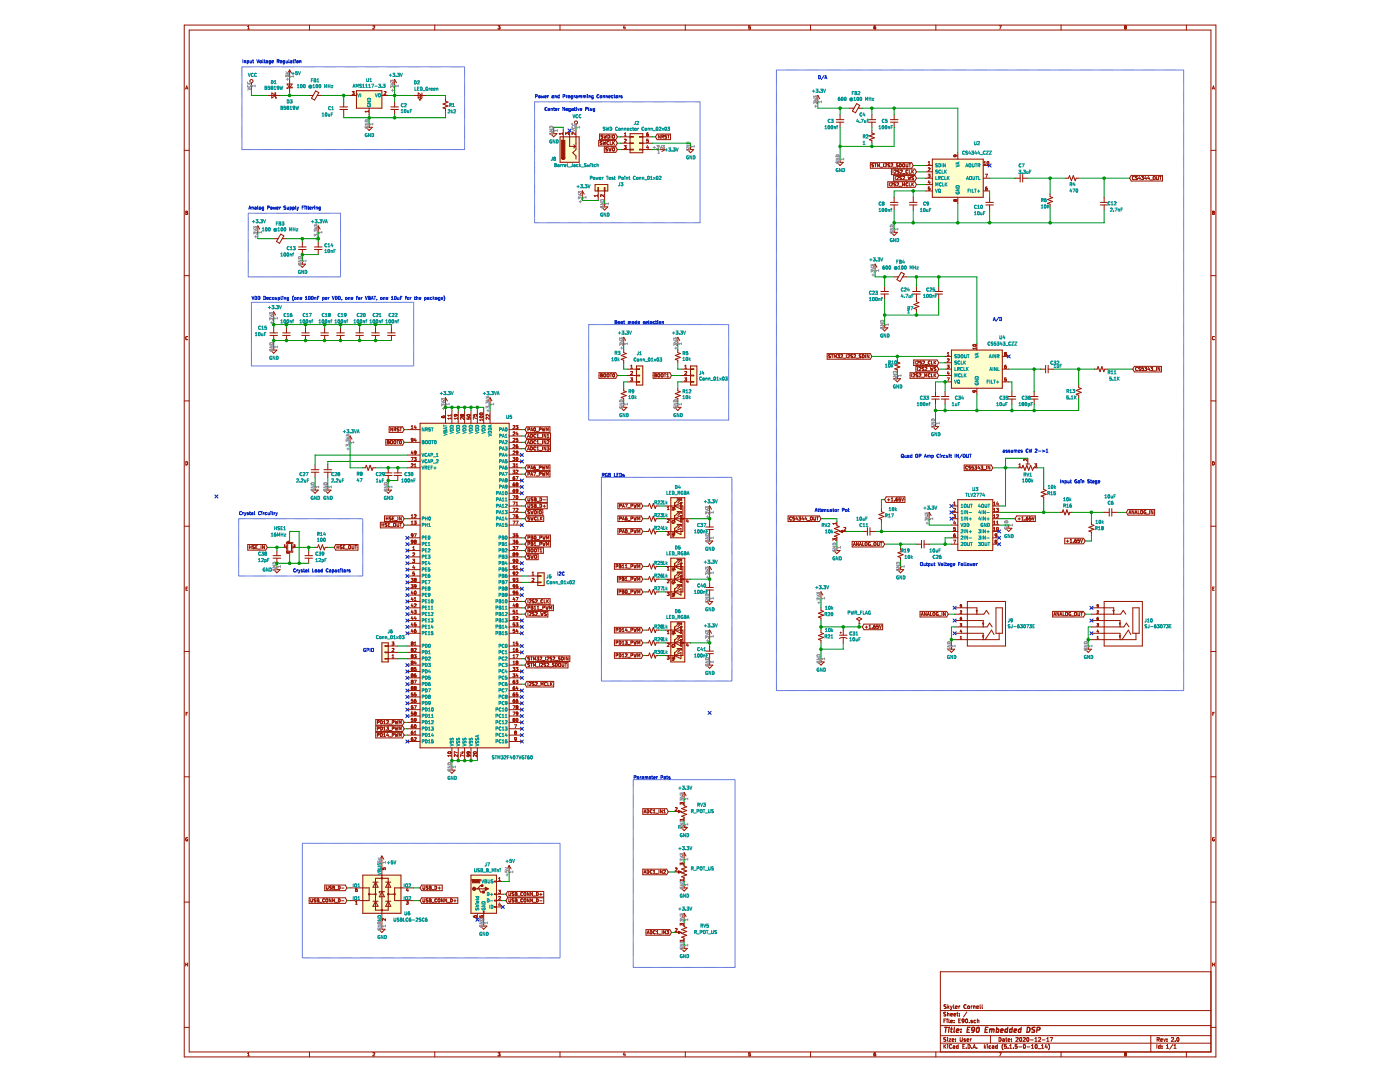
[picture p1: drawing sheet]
<svg xmlns="http://www.w3.org/2000/svg" width="279mm" height="216mm" viewBox="0 0 279 216" stroke-linecap="round" stroke-linejoin="round" font-family="sans-serif">
<path d="M31.8 0h247.6v215.9h-247.6z" fill-rule="evenodd" fill="#fff" stroke="#fff" stroke-width=".2"/>
<g fill="none" stroke="#981200" stroke-width=".2">
<path d="M36.8 5h205.9v205.9h-205.9zM37 17.8l.3-.7 .2 .7M37.1 17.6h.3M37.8 6h203.9v203.9h-203.9zM49.4 5.8h.4M49.4 5.3l.2-.2v.7M50.2 16.5v.6M53.4 19h2.5M54.2 18.5l.8 .5-.8 .6zM54.9 18.7l.1-.2v1.1l.1-.2M57.3 16.8h1l-.5 .7zM57.8 14l.4 .6"/>
<path d="M57.8 14v1.2M57.8 15.9v2.5M57.8 14l-.4 .6M58.2 17.4l.1 .1h-1l.1 .2M61.6 19h.9M61.8 5v1M63 18.1l.6 .4-.8 1.5-.6-.4zM63.3 19h.8M69.9 19h1.2M70.3 18.2h.4l-.2 .3 .1 .1 .1 .2h-.4M71.1 18.1h5.1v3.5h-5.1zM74.7 5.2h-.3"/>
<path d="M74.7 5.2h.1M74.8 5.2v.2l-.4 .4h.4M76.2 19h1.3M77 18.3h-.3M77 18.3h.1M77 18.3v.2l-.4 .4h.4M78.8 15.9v1.2M78.8 15.9l-.4 .6M78.8 15.9l.3 .6M82.6 19h2.5M83.5 18.5l.7 .5-.7 .6zM83.6 19.7l.2 .2"/>
<path d="M83.7 19.9h.1M83.8 19.8v.1M83.8 19.4l.3 .3M84 19.7h.1M84.1 19.6v.1M84.2 18.5v1.1M86.8 5v1M88.9 19.7v.5l.5 .2-1 .4 1 .3-1 .4 .5 .2v.5M99.4 5.7l.3 .1M99.4 5.1h.4l-.2 .3h.2v.3M99.8 5.7l-.1 .1M111.8 5v1"/>
<path d="M124.6 5.1l-.2 .5h.4M124.7 5.4v.4M136.8 5v1M149.8 5.1h-.3l-.1 .3h.3l.1 .3h-.4M161.8 5v1M163.2 19l-.4 .7M163.2 19v1.3M163.2 19l.4 .7M174.5 5.2l-.1 .5 .1 .1 .3-.1-.1-.3-.3 .1M174.5 5.2h.1M174.7 5.1l-.2 .1M186.8 5v1"/>
<path d="M199.4 5.1h.4l-.3 .7M211.8 5v1M224.4 5.2l.1 .2M224.4 5.7l.1 .1M224.5 5.2h.3l-.1 .2M224.5 5.2h-.1M224.5 5.4h.2M224.5 5.4l-.1 .3M224.7 5.4l.1 .3-.3 .1M236.8 5v1M241.9 17.8l.3-.7 .2 .7M242 17.6h.3"/>
<path d="M36.8 30h1M67.8 21.8h1.6M67.8 21.3h1.6M68.6 20.3v1M68.6 21.8v1.1M73 25.4h1.3l-.6 .6zM73.5 22v.4M73.5 22.2h-.6l.2 .2M73.7 21.6v1.3M73.7 24.8v.6M78 21.8h1.5M78 21.3h1.5"/>
<path d="M78.8 20.3v1M78.8 21.8v1.1M109.9 26.7h1.2l-.6 .6zM110.5 26v.7M111.8 27.3h3.8v5.1h-3.8zM112.1 31.5a.32 .32 0 0 0 .3 .3 .32 .32 0 0 0 .3-.3M112.2 26.7h-.6l.2 .1M112.2 26.5v.3M112.4 26v1.9M112.9 26.9v-.4l.2 .2 .1-.2h.2l.1 .4M113.7 26v3.2h1.1M114.5 28.9l.3 .3"/>
<path d="M114.8 26.5v.4l-.5-.4-.2 .1 .1 .2M114.8 29.2l-.3 .3M114.9 24.8v.6M114.9 26v3.8l-.6 .7 .6 .6v.6M116.2 38.1l-.4 .6M116.2 38.1v1.3M116.2 38.1l.4 .6M118.8 36.8h2.5v1.3h-2.5zM119.2 38.9v.3M119.2 39.1h-.6l.2 .1M119.3 38.1v-.6h.2v.6M119.4 38.1v1.9"/>
<path d="M119.5 28h3.4l.3 .6-.3 .5h-3.4zM119.7 26.7h3.2l.3 .6-.3 .6h-3.2zM120 27v.2l.3 .3-.3 .1M120 27h.1M120 27h.3M120.1 28.6h.1M120.1 28.6v.2h-.3M120.1 28.3h-.3l.3 .3M120.3 28.2l.2 .7 .1-.5 .1 .5 .2-.7M120.5 38.9v.4l-.5-.4-.1 .1v.2M120.5 26.9l.2 .7 .1-.5 .1 .5 .2-.7M120.6 29.3h2.3l.3 .5-.3 .6h-2.3z"/>
<path d="M120.6 38.1v-.6h.1v.6M120.7 38.1v1.9M120.9 29.6v.1l.3 .3-.3 .1M121 29.5h.2M121 29.5l-.1 .1M121.3 26.9a.32 .32 0 0 1 .4 .4 .32 .32 0 0 1-.4 .3zM121.5 29.5l.1 .6 .1-.4 .2 .4 .1-.6M121.5 28.3a.28 .28 0 0 0-.4 .2 .28 .28 0 0 0 .4 .3M121.8 28.2v.7h.3M121.9 26.9v.7M122.3 29.6h.3v.5l-.3-.1zM122.3 27h.3v.6l-.3-.1z"/>
<path d="M122.3 28.2v.7M122.4 28.5l.2 .4M122.6 28.2l-.3 .4M123.8 27.3h1.9M123.8 29.8h1.9M123.8 28.6h1.9M124.6 29h.4l-.2 .3h.1l.1 .3-.4 .1M124.6 29.6v.1M124.6 27.1h.4M124.6 26.7l.2-.2v.6M124.6 27.8h.2l.2 .2-.4 .4h.4M125.7 26.7h2.6v3.8h-2.6z"/>
<path d="M125.7 29.8h.7v.1h-.7M125.7 27.2h.7v.2h-.7M125.7 28.5h.7v.1h-.7M128.3 27.3h1.9M128.3 27.2h-.7v.2h.7M128.3 28.5h-.7v.1h.7M128.3 29.8h-.7v.1h.7M128.3 29.8h1.9M128.3 28.6h1.9M129.2 29l-.2 .5h.4M129.4 26.5h-.2a.39 .39 0 0 0 0 .6h.2M129.4 29.3v.4"/>
<path d="M129.4 26.8h.1M129.4 26.8l-.4 .1M129.4 27.8h-.3l-.1 .3 .3-.1 .1 .3h-.4M129.4 26.8v.3M129.4 27.1h.1M131.1 26.7h2.7v1.2h-2.7l-.3-.6zM131.5 29.8h1.2M131.8 26.9v.7l-.4-.7v.7M132.1 27.3h.3v-.3l-.3-.1v.7M132.1 29.5l.6 .3M132.2 27.3l.2 .3M132.7 27v.2l.3 .3-.3 .1"/>
<path d="M132.7 29.8l-.6 .4M132.7 27h.3M132.7 27h.1M133.2 26.9h.4M133.4 26.9v.7M137.2 29.8h1.2l-.6 .7zM137.8 29.2v.6M166.9 24.4h1.5M166.9 23.9h1.5M167 32.4h1.3l-.6 .6zM167.7 22.9v1M167.7 24.4v1"/>
<path d="M167.7 31.7v.7M169.6 21.6h.8M171 20.7l.6 .3-.9 1.5-.6-.4zM171.3 21.6h.8M173.2 24.4h1.6M173.2 23.9h1.6M173.7 32.5h8.2l.4 .5-.4 .6h-8.2zM174 22.9v1M174 24.4v1M174 26v.5l.5 .2-1 .4 1 .4-1 .4 .5 .2v.5M174.3 32.7h-.3v.2l.3 .3-.3 .1M174.5 32.7h.4"/>
<path d="M174.7 32.7v.6M175.1 33.3v-.6l.2 .4 .2-.4v.6M175.7 33.4h.5M176.3 32.7v.6M176.6 32.7h.2l.2 .1-.4 .5h.4M177.2 36.3h5.4l.3 .5-.3 .6h-5.4zM177.5 36.5v.6M177.6 32.7h-.4l.1 .2 .3 .3-.4 .1M177.7 24.4h1.5M177.7 23.9h1.5M177.8 36.5h.2l.1 .2-.4 .4h.4M177.8 32.7h.2l.2 .1-.4 .5h.4"/>
<path d="M177.9 33.7h4.7l.3 .6-.3 .5h-4.7zM178.2 33.9v.7M178.3 33.4h.5M178.3 35h4.3l.3 .6-.3 .5h-4.3zM178.4 36.5v.2l.3 .3-.3 .1M178.4 36.5h.3M178.4 36.5h.1M178.4 22.9v1M178.4 24.4v1M178.4 39.4v1M178.5 34h.3M178.5 34h.1"/>
<path d="M178.7 35.2v.6M178.8 34h.1M178.8 34v.2l-.3 .4h.4M178.9 35.3l.3-.1 .1 .2-.4 .4h.4M179 36.5h.2l.1 .2-.4 .4h.4M179.1 34.5h.3M179.2 32.7h-.3v.2l.3 .3-.3 .1M179.4 34.3h.1M179.4 34.5h.1M179.4 34.3v.2M179.5 37.2h.4M179.5 34l-.4 .1 .3 .2"/>
<path d="M179.5 32.7a.32 .32 0 0 1 .4 .3 .32 .32 0 0 1-.4 .3zM179.7 34h.1M179.7 34h.3M179.9 35.6h.1M179.9 35.6v.2h-.3M179.9 35.2l-.3 .1 .3 .3M180 34h.1M180 34v.2l-.3 .4h.4M180.1 37.1v-.6l.2 .4 .2-.4v.6M180.2 35.3l.2-.1 .1 .2-.4 .4h.4M180.2 34.6h.5M180.6 35.9h.5"/>
<path d="M180.8 32.7l.1 .6 .3-.1v-.5M181.2 36.5a.28 .28 0 0 0-.4 .3 .28 .28 0 0 0 .4 .2M181.2 34a.28 .28 0 0 0-.4 .3 .28 .28 0 0 0 .4 .2M181.2 35.2l.2 .6 .1-.4 .1 .4 .2-.6M181.4 32.7h.4M181.5 36.5v.6h.3M181.5 33.9v.7h.3M181.6 32.7v.6M182 33.9v.7M182 36.5v.6M182.1 36.8l.2 .3M182.1 34.2l.2 .4"/>
<path d="M182.3 39.4v1M182.3 35.2l-.3 .1 .3 .3v.2h-.3M182.3 36.5l-.3 .3M182.3 33.9l-.3 .4M184.8 35.6h1.3M184.8 33h1.3M184.8 34.3h1.3M184.8 36.8h1.3M184.8 38.1h1.3M185.2 34.8h.4l-.2 .2 .2 .1v.2h-.4M185.2 33.6l.3-.1 .1 .2-.4 .4h.4M185.2 32.9h.4"/>
<path d="M185.2 32.4l.2-.2v.7M185.4 36l-.2 .4h.4M185.5 36.2v.5M185.6 37.3h-.3l-.1 .3 .3-.1 .1 .3-.4 .1M186.1 31.7h10.1v7.7h-10.1zM190.4 31v.2M190.4 39.9l.1 .3M190.4 31.2v.1M190.4 39.9h.1M190.4 31h.5M190.4 31h.1M190.5 39.8l-.1 .1"/>
<path d="M190.5 39.8h.1M190.5 39.8l.1 .1M190.6 30.9l.1 .3-.3 .1M190.6 39.9v.2M190.9 39.9h-.3M190.9 39.9h.1M190.9 31l.1 .1M191 39.9l-.1 .3-.3-.1M191 31.1v.1M191.1 30.5v1.2M191.1 39.4v1.2M196.2 35.6h1.3"/>
<path d="M196.2 33h1.3M196.2 38.1h1.3M196.4 32.4l.2-.2v.7M196.4 32.9h.3M196.6 34.8h.5l-.3 .6M197 37.3h-.1a.39 .39 0 0 0-.1 .6h.2v-.2l-.1-.2-.2 .2M197 32.3l.1-.1a.29 .29 0 0 1 .3 .3 .29 .29 0 0 1-.4 .3zM197.5 39.4v1M202.6 35.6h1M203.6 34.8v1.5M204.1 35.6h1M204.1 34.8v1.5"/>
<path d="M209.6 38.7v.5l.5 .2-1 .4 1 .4-1 .4 .5 .2v.5M212.7 35.6h.5l.2-.5 .4 1 .4-1 .4 1 .2-.5h.5M220.4 39.4v1M225.8 35h6.2v1.1h-6.2l-.4-.5zM226.4 35.3a.28 .28 0 0 0-.4 .2 .28 .28 0 0 0 .4 .3M227 35.2l-.4 .1v.1l.4 .3-.4 .1M227.4 35.2l-.2 .4h.4M227.5 35.4v.4M227.8 35.2h.4l-.2 .2 .2 .1v.2l-.4 .1M228.6 35.2l-.2 .4h.4M228.7 35.4v.4M229.2 35.2l-.2 .4h.4"/>
<path d="M229.3 35.4v.4M229.5 35.9h.5M230.2 35.3h.3l.1 .3-.2 .2h-.2zM230.8 35.2v.5l.2 .1 .2-.1v-.5M231.4 35.2h.4M231.6 35.2v.6M241.7 30h1M36.8 55h1M37.1 42.1l.3 .2-.1 .5h-.2zM37.1 42.4h.2M51.4 45.1l-.3 .6M51.4 45.1v1.3"/>
<path d="M51.4 45.1l.4 .6M54.6 47.6h.9M56 46.7l.6 .4-.8 1.4-.6-.3zM56.3 47.6h.9M59.6 49.8h1.5M59.6 49.3h1.5M59.7 52.7h1.3l-.7 .6zM60.3 48.3v1M60.3 49.8v1M60.3 52.1v.6M62.8 49.8h1.5M62.8 49.3h1.5"/>
<path d="M63.5 45.1v1.3M63.5 48.3v1M63.5 49.8v1M63.5 45.1l-.4 .6M63.5 45.1l.4 .6M120 41.3h1.3l-.6 .6zM120.7 40.6v.7M174.6 52.7l-.3 .6M174.6 52.7v1.3M174.6 52.7l.4 .6M175.8 58.7h1.5M175.8 58.2h1.5"/>
<path d="M176.5 57.1v1.1M176.5 58.7v1M177.7 40.4h1.5M177.7 40.9h1.5M177.8 46.4h1.3l-.7 .6zM178.4 55.2h.9M178.4 40.9v1M178.4 45.7v.7M179.9 54.3l.6 .4-.9 1.5-.6-.4zM180.2 55.2h.8M181.5 40.4h1.5M181.5 40.9h1.5"/>
<path d="M182.1 58.7h1.6M182.1 58.2h1.6M182.3 40.9v1M182.9 57.1v1.1M182.9 58.7v1.5l.5 .2-1 .4 1 .4-1 .3 .5 .2v.5M186.6 58.7h1.5M186.6 58.2h1.5M187.3 57.1v1.1M187.3 58.7v1M190.5 40.2h.1M190.6 40.1l-.1 .1M196.7 40.4h1.6"/>
<path d="M196.7 40.9h1.6M197.5 40.9v1M219.6 40.4h1.5M219.6 40.9h1.5M220.4 40.9v1M241.7 55h1M242 42.1l.3 .2-.1 .5h-.2zM242 42.4h.2M36.8 80h1M37.5 67.2a.29 .29 0 0 0-.4 .3 .29 .29 0 0 0 .4 .2M53.9 66.9h1.5M53.9 66.4h1.5"/>
<path d="M54 69.8h1.3l-.7 .7zM54.6 62.2v1.3M54.6 65.4v1M54.6 66.9v1M54.6 69.2v.6M54.6 62.2l-.4 .7M54.6 62.2l.4 .7M56.4 66.9h1.5M56.4 66.4h1.5M57.2 65.4v1M57.2 66.9v1M60.2 66.9h1.5"/>
<path d="M60.2 66.4h1.5M61 65.4v1M61 66.9v1M64 66.9h1.5M64 66.4h1.5M64.8 65.4v1M64.8 66.9v1M67.2 66.9h1.5M67.2 66.4h1.5M68 65.4v1M68 66.9v1M71 66.9h1.5"/>
<path d="M71 66.4h1.5M71.8 65.4v1M71.8 66.9v1M74.2 66.9h1.5M74.2 66.4h1.5M74.9 65.4v1M74.9 66.9v1M77.4 66.9h1.5M77.4 66.4h1.5M78.1 65.4v1M78.1 66.9v1M88.9 79.4v1.2"/>
<path d="M88.9 79.4l-.4 .6M88.9 79.4l.4 .6M97.8 79.4l-.4 .6M97.8 79.4v1.2M97.8 79.4l.4 .6M119.5 74.4h3.4l.3 .5-.3 .6h-3.4zM119.9 74.6h.3v.6h-.3zM119.9 74.9h.2M120.5 74.7h.4l-.1 .5-.3-.1zM121.2 74.7h.3v.5l-.3-.1zM121.7 74.6h.4M121.9 74.6v.6"/>
<path d="M122.3 74.6h.1a.29 .29 0 0 1 .3 .3 .29 .29 0 0 1-.4 .2zM124.5 69.8v.6l.5 .1-1 .4 1 .4-1 .4 .5 .2v.5M124.5 67.3v1.3M124.5 77.5v.5l.5 .2-1 .3 1 .4-1 .4 .5 .2v.5M124.5 67.3l-.4 .6M124.5 67.3l.4 .6M125.1 73.7h1.9M125.1 74.9h1.9M125.1 76.2h1.9M125.8 75.4h.4l-.2 .2 .2 .1M125.8 76h.4M125.9 73.5h.3"/>
<path d="M125.9 73l.2-.1v.6M126.2 74.2h-.3M126.2 74.2h.1M126.2 75.7h.1M126.2 74.2v.2l-.4 .4h.4M126.2 75.7v.3M126.2 76h.1M127 73h1.3v3.8h-1.3zM127 76.1h.6v.2h-.6M127 73.6h.6v.1h-.6M127 74.9h.6v.1h-.6M130.3 74.4h3.4l.3 .5-.3 .6h-3.4z"/>
<path d="M130.7 74.6h.3v.6h-.3zM130.7 74.9h.2M131.3 74.7h.4l-.1 .5-.3-.1zM132 74.7h.3v.5l-.3-.1zM132.5 74.6h.4M132.7 74.6v.6M133.1 74.8l.2-.2v.6M133.1 75.2h.3M135.3 77.5v.5l.5 .2-1 .3 1 .4-1 .4 .5 .2v.5M135.3 69.8v.6l.5 .1-1 .4 1 .4-1 .4 .5 .2v.5M135.3 67.3v1.3M135.3 67.3l-.4 .6"/>
<path d="M135.3 67.3l.4 .6M135.9 73.7h1.9M135.9 74.9h1.9M135.9 76.2h1.9M136.6 75.4h.4l-.2 .2 .2 .1v.2l-.3 .1M136.6 76h.1M136.7 74.2l.2-.1 .1 .2-.4 .5h.4M136.7 73.5h.3M136.7 73l.2-.1v.6M137.8 76.1h.6v.2h-.6M137.8 73.6h.6v.1h-.6M137.8 73h1.3v3.8h-1.3z"/>
<path d="M137.8 74.9h.6v.1h-.6M165.1 70.6h8.6l.3 .5-.3 .6h-8.6zM165.7 71.1v.1M165.7 71.2v.2h-.3M165.7 70.8l-.3 .1 .3 .2M165.9 70.8h.4M166.1 70.8v.6M166.5 71.4v-.6l.2 .4 .2-.4v.6M167.2 70.8h.4l-.3 .2h.2M167.5 71v.1M167.5 71.1v.3l-.3-.1M167.8 70.8h.2l.1 .1-.3 .5h.3"/>
<path d="M168.3 71.5h.5M168.9 70.8v.6M169.2 70.8h.2l.1 .1-.3 .5h.3M170.1 70.8h-.3v.2l.3 .3-.3 .1M170.4 70.8h.2l.2 .1-.4 .5h.4M170.9 71.5h.5M171.8 70.8h-.3v.2l.3 .3-.3 .1M172.1 70.8a.32 .32 0 0 1 .4 .3 .32 .32 0 0 1-.4 .3zM172.7 70.8v.6M173.4 70.8v.6l-.3-.6v.6M175.9 65.4h1.3l-.7 .6zM176.5 64.8v.6"/>
<path d="M178.4 75.6h1.3l-.6 .6zM179.1 71.8v.5l.5 .2-1 .3 1 .4-1 .4 .5 .2v.5M179.1 74.9v.7M181.6 74.4h5.4l.3 .5-.3 .6h-5.4zM181.9 74.6v.6M182.2 74.6h.3l.1 .2-.4 .4h.4M182.3 71.8h4.7l.3 .6-.3 .5h-4.7zM182.7 72v.7M182.8 73.1h4.2l.3 .6-.3 .5h-4.2zM182.8 74.8l.1 .1M182.9 74.9l.3 .2-.4 .1M183 72.1h-.1"/>
<path d="M183 72.1h.2M183.1 73.3v.6M183.2 74.6h-.3l-.1 .2M183.2 72.1h.1M183.3 72.1v.2l-.4 .4h.4M183.4 73.4l.2-.1 .2 .2-.4 .4h.4M183.4 74.6h.3l.1 .2-.4 .4h.4M183.9 72.1h-.3v.2l.3 .3h-.4M183.9 75.3h.5M184.2 72.1l.2-.1 .1 .2-.4 .5h.4M184.2 72.1h.1M184.4 73.3l-.4 .1v.1l.4 .3-.4 .1"/>
<path d="M184.5 75.2v-.6l.2 .4 .3-.4v.6M184.6 73.4l.2-.1 .2 .2-.4 .4h.4M184.6 72.7h.5M185.1 74h.5M185.6 72.1a.28 .28 0 0 0-.4 .3 .28 .28 0 0 0 .4 .2M185.6 74.6a.28 .28 0 0 0-.4 .3 .28 .28 0 0 0 .4 .2M185.7 73.3l.1 .6 .1-.4 .2 .4 .1-.6M185.9 72v.7h.3M185.9 74.6v.6h.3M185.9 79.6h1.6M185.9 79.1h1.6M186.4 72v.7"/>
<path d="M186.4 74.6v.6M186.5 72.3l.3 .4M186.5 74.9l.3 .3M186.7 78.1v1M186.7 79.6v1M186.8 73.3l-.4 .1 .4 .3v.2h-.4M186.8 72l-.4 .4M186.8 74.6l-.4 .3M187.8 79.6h1.6M187.8 79.1h1.6M188.6 73.7h1.3M188.6 78.1v1"/>
<path d="M188.6 79.6v1M188.6 71.1h1.3M188.6 72.4h1.3M188.6 74.9h1.3M188.6 76.2h1.3M189 72.9h.4l-.2 .2 .2 .1v.2h-.4M189 75.4h.4l-.2 .6M189.1 71.7l.2-.1 .1 .2-.4 .4h.4M189.1 71h.3M189.1 70.5l.1-.2v.7M189.2 74.1l-.1 .4h.3M189.4 74.3v.5"/>
<path d="M189.9 69.8h10.1v7.7h-10.1zM194.2 68.8a.31 .31 0 0 1 .4-.1 .31 .31 0 0 1 .2 .3h-.1a.34 .34 0 0 1-.5-.1zM194.4 77.9l.1 .3h-.3v-.2l.1-.1 .4 .1 .1 .2M194.8 69.3v.4M194.8 69.5h-.6l.1 .2M195 68.6v1.2M195 77.5v1.2M200 73.7h1.3M200 71.1h1.3M200 76.2h1.3M200.5 70.4v.1M200.5 70.5l.1 .1"/>
<path d="M200.5 70.4l.1-.1 .3 .1M200.6 70.6l-.1 .1 .1 .3 .3-.2-.2-.2M200.6 70.6h.1M200.8 72.9h-.1a.39 .39 0 0 0-.1 .6h.2l.1-.3-.2-.1-.2 .1M200.8 75.4h-.3v.3l.2-.1 .2 .3-.4 .1M200.9 70.4v.1M200.9 70.5l-.2 .1M201.2 79.6h1.5M201.2 79.1h1.5M201.9 78.1v1M201.9 79.6v1M205.6 79.6h1.6"/>
<path d="M205.6 79.1h1.6M206.4 78.1v1M206.4 79.6v1M207.7 73.7h1M208.7 72.9v1.5M209.2 73.7h1M209.2 72.9v1.5M215.3 76.8v.5l.5 .2-1 .4 1 .4-1 .4 .5 .2v.5M218.5 73.7h.5l.2-.5 .3 1 .4-1 .4 1 .2-.5h.5M226.4 73.1h5.4v1.1h-5.4l-.3-.5zM227 73.4a.29 .29 0 0 0-.4 .2 .29 .29 0 0 0 .4 .3M227 73.9h.1"/>
<path d="M227.3 73.9h.3M227.6 73.7h.1M227.6 73.9h.1M227.6 73.7v.2M227.6 73.3l-.3 .1 .3 .3M228.2 73.3h-.3v.3h.3v.3h-.3M228.4 73.3h.4l-.2 .2 .2 .1v.2l-.3 .1M228.4 73.9h.1M229.2 73.3l-.1 .4h.4M229.4 73.5v.4M229.6 73.3h.4l-.2 .2 .2 .1v.3h-.3M229.6 73.9h.1"/>
<path d="M230.2 74h.4M230.8 73.3v.6M231.5 73.3v.6l-.4-.6v.6M241.7 80h1M242.4 67.2a.29 .29 0 0 0-.4 .3 .29 .29 0 0 0 .4 .2M37.1 92.1a.33 .33 0 0 1 .4 .4 .33 .33 0 0 1-.4 .3zM62.1 94.2h1.5M62.1 93.7h1.5M62.2 97.8h1.3l-.6 .6zM62.9 92.7v1M62.9 94.2v1M62.9 97.2v.6"/>
<path d="M64.7 94.2h1.5M64.7 93.7h1.5M64.8 97.8h1.3l-.7 .6zM65.4 92.7v1M65.4 94.2v1M65.4 97.2v.6M69.9 87l-.4 .6M69.9 87v1.3M69.9 87l.3 .6M72.4 93.3h.5l.2-.5 .4 1.1 .4-1.1 .3 1.1 .2-.6h.5M76.7 94.9h1.5M76.7 94.4h1.5"/>
<path d="M76.8 97.8h1.3l-.6 .6zM77 87.7h3.3l.4 .6-.4 .5h-3.3zM77.3 88.2h.2M77.5 93.3v1.1M77.5 94.9v1M77.5 97.2v.6M77.5 88.2h.1M77.5 88.2l.1-.2-.3-.1v.6h.3v-.2M77.6 88.2v.1M77.7 85.2h2.6l.4 .5-.4 .6h-2.6zM78.3 85.4v.6l-.3-.6v.6M78.6 94.9h1.6"/>
<path d="M78.6 94.4h1.6M78.8 85.7l.2 .3M79 85.4h-.3v.6M79 85.7h-.3M79 85.4h.1M79 85.4v.2M79 85.6v.1M79.2 87.9h.4M79.2 86h.4M79.4 87.9v.6M79.4 93.3v1.1M79.4 94.9v1"/>
<path d="M79.6 85.9v.1M79.6 85.4l-.4 .1 .4 .3v.1M79.8 85.4h.4M79.8 88l.1-.1a.31 .31 0 0 1 .2 .3 .31 .31 0 0 1-.3 .3zM80 85.4v.6M80 87.9v.1M81.3 88.3h2.5M81.3 85.7h2.5M81.3 90.8h2.5M81.3 92.1h2.5M81.3 93.3h2.5M82 91.3h.5l-.3 .6"/>
<path d="M82.1 92.6l.2-.1 .1 .2-.4 .5h.4M82.1 85.6h.3M82.1 85.1l.2-.2v.7M82.1 87.5v.3M82.1 87.8h.1M82.1 87.5h.3v.3M82.1 87.5h.1M82.2 90l-.1 .4h.4M82.4 90.2v.4M82.4 87.8h-.3M82.4 87.8l-.3 .3M82.4 87.7v.1"/>
<path d="M82.7 91.3h.3l-.2 .2 .2 .1v.2h-.3M82.7 93.2h.3M82.7 92.7l.2-.2v.7M82.7 90.3v.1M82.7 90.1v.2M82.7 90l.3 .1v.4l-.3 .1M82.7 90v.1M82.8 87.4l-.1 .5h.4M82.8 84.9l-.1 .4h.4M83 85.1v.5M83 87.7v.4M83 90.3l-.3 .1"/>
<path d="M83.8 84.5h17.8v64.7h-17.8zM88.1 83.1l.2 .2h.4M88.4 83.3l.1-.3 .2 .1v.2M88.4 83.3h.1M88.4 83.3l.1 .1M88.7 83.3h.1M88.9 81.9v2.6M90 83.5h-.6l.2 .2M90 82.7v.4M90 83.3v.4M90 82.9h-.6l.2 .2M90.2 81.9v2.6"/>
<path d="M90.9 82.7l.1 .3h-.3v-.2l.1-.1h.3l.2 .3M91.3 83.5h-.6l.1 .2M91.3 83.3v.4M91.5 81.9v2.6M92.1 82.7h.1M92.1 83.1h.1M92.1 82.7l-.2 .1 .2 .3M92.1 82.7l.1 .1M92.2 82.8l.1-.1 .3 .1-.2 .3-.2-.2M92.2 82.9l-.1 .2M92.2 82.8v.1M92.6 83.3v.4l-.5-.4-.2 .1 .1 .3"/>
<path d="M92.7 81.9v2.6M93.2 83.3v.3l.3 .1v-.4h.3v.4M93.2 82.8v.2M93.2 83h.1M93.3 82.8a.31 .31 0 0 1 .3-.1 .31 .31 0 0 1 .2 .3h-.5M93.3 82.8h-.1M94 81.9v2.6M94.5 82.7v.3l.3 .1-.1-.3 .3-.1v.4M95.1 83.5l-.6-.2v.4M95.3 81.9v2.6M95.8 82.5v.2M95.8 83.1a.31 .31 0 0 1 .3-.1 .31 .31 0 0 1 .2 .3 .3 .3 0 0 1-.3 .1 .3 .3 0 0 1-.2-.3z"/>
<path d="M95.8 82.7h.1M95.8 82.4a.34 .34 0 0 1 .6 .2l-.3 .2-.3-.1M95.8 83.1h.1M95.8 82.4v.1M96.4 83.6v.4M96.4 83.8h-.7l.2 .2M96.5 81.9v2.6M97.6 82.7v.4l-.4-.4-.2 .1 .1 .3M97.6 83.3v.4l-.4-.4-.2 .1 .1 .3M97.8 81.9v2.6M101.6 88.3h2.6M101.6 85.7h2.6"/>
<path d="M101.6 87h2.6M101.6 98.4h2.6M101.6 99.7h2.6M101.6 89.5h2.6M101.6 90.8h2.6M101.6 92.1h2.6M101.6 93.3h2.6M101.6 94.6h2.6M101.6 95.9h2.6M101.6 97.2h2.6M102.4 92.5h.4l-.3 .3h.2v.3h-.3M102.4 91.3h.4l-.3 .2 .2 .1v.2h-.3"/>
<path d="M102.4 93.8h.4l-.3 .3h.2v.3h-.3M102.4 98.9h.4l-.3 .6M102.4 87.5h.2l.2 .1-.4 .5h.4M102.4 85l.2-.1 .2 .2-.4 .5h.4M102.4 86.3l.2-.1 .2 .2-.4 .4h.4M102.4 88.8l.2-.1 .2 .2-.4 .5h.4M102.4 90.1l.2-.1 .2 .2-.4 .4h.4M102.4 96.9l.1 .1M102.4 96.7h.1M102.5 96.6l.3 .1-.1 .3h-.2M102.5 96.6l-.1 .1M102.7 95.1h-.1a.39 .39 0 0 0-.1 .6h.2v-.3l-.2-.1-.1 .2"/>
<path d="M102.7 97.6h-.1a.39 .39 0 0 0-.1 .7l.2-.1v-.3h-.2l-.1 .1M102.7 96.4l-.3 .1v.4M103 84.9h.4l-.2 .3h.1M103 85.5h.1M103 95.1h.4l-.3 .6M103 88l.3 .1M103 85.5h.3M103 93.9l.2-.1 .2 .2-.4 .4h.4M103 96.5h.1M103 92.7l.2-.2v.7M103 93.2h.4M103 96.5l.1-.1 .3 .1"/>
<path d="M103 96.5l.1 .1M103.1 91.3h.1a.29 .29 0 0 1 .2 .3 .29 .29 0 0 1-.3 .2zM103.1 99v.5M103.1 99.5h.1M103.1 98.9h.1a.31 .31 0 0 1 .2 .3 .31 .31 0 0 1-.3 .3M103.1 98.9v.1M103.1 96.6l-.1 .3 .3 .1M103.1 96.6h.1M103.2 86.2l-.2 .4h.4M103.2 96.6l.1 .3M103.3 88.7l-.3 .3v.3h.3v-.3l-.3 .1M103.3 85.2h.1"/>
<path d="M103.3 86.4v.4M103.3 90l-.3 .1 .1 .3h.2M103.3 87.7v.1M103.3 90v.1M103.3 96.6h-.1M103.3 87.5h-.3v.3l.3-.1M103.3 85.2v.3M103.3 87.8v.2M103.3 90.1v.4l-.2 .1M103.3 85.5h.1M103.3 88v.1M103.3 90.3v.1"/>
<path d="M103.3 96.6h.1M103.3 96.9v.1M103.4 96.5h.1M103.4 97.9l-.3 .1-.1-.3 .2-.1 .2 .2-.1 .3-.2 .2M103.4 90.3h-.1M103.4 96.5l-.1 .1M105.1 92.8h4.7v1.1h-4.7l-.3-.6zM105.1 85.2h4.7v1.1h-4.7l-.3-.6zM105.1 87.7h4.8v1.1h-4.8l-.3-.5zM105.1 89h4.8v1.1h-4.8l-.3-.6zM105.1 94.1h4.7v1.1h-4.7l-.3-.6zM105.1 86.4h4.8v1.2h-4.8l-.3-.6z"/>
<path d="M105.1 99.1h4.1v1.2h-4.1l-.3-.6zM105.3 89.8l.2-.6 .2 .6M105.3 88.5l.2-.6 .2 .6M105.3 87.3l.2-.7 .2 .7M105.3 89.6h.3M105.3 88.4h.3M105.3 87.1h.3M105.4 85.7l.3-.1v-.2h-.3v.6M105.4 94.6l.3-.1v-.2h-.3v.6M105.4 93.3h.3v-.2l-.3-.1v.6M105.4 99.3v.6M105.4 99.9h.1"/>
<path d="M105.7 99.3v.6h-.3M105.9 89.2a.32 .32 0 0 1 .4 .3 .32 .32 0 0 1-.4 .3zM105.9 87.9a.32 .32 0 0 1 .4 .3 .32 .32 0 0 1-.4 .3zM105.9 86.6a.32 .32 0 0 1 .4 .4 .32 .32 0 0 1-.4 .3zM105.9 86l.2-.6 .2 .6M105.9 94.9l.2-.6 .2 .6M105.9 93.6l.2-.6 .2 .6M106 85.8h.3M106 94.7h.3M106 93.4h.3M106 99.9h.3M106.3 99.9h.1"/>
<path d="M106.4 99.4l-.4 .1 .3 .2v.2M106.5 94.3h.4l-.3 .6M106.6 85.4h.1a.29 .29 0 0 1 .2 .3 .29 .29 0 0 1-.3 .2zM106.6 93.1l-.1 .4 .3 .1v-.3l-.3 .1M106.6 93v.1M106.6 99.6h.2M106.8 93h-.2M106.9 88a.28 .28 0 0 0-.4 .2 .28 .28 0 0 0 .4 .3M106.9 89.2a.28 .28 0 0 0-.4 .3 .28 .28 0 0 0 .4 .3M106.9 99.4l-.3-.1v.7l.4-.1-.2-.3M106.9 86.7a.28 .28 0 0 0-.4 .3 .28 .28 0 0 0 .4 .2M106.9 99.4h.1"/>
<path d="M106.9 99.4l-.1 .2M107 86.1h.5M107 95h.5M107 93.7h.5M107.2 86.8l.1-.2v.7M107.2 88.1l.1-.2v.6M107.2 89.4l.1-.2v.6M107.2 88.5h.3M107.2 89.8h.3M107.2 87.3h.3M107.6 85.7h.3l.1-.3h-.4v.6M107.6 94.6h.3l.1-.3h-.4v.6"/>
<path d="M107.6 89.9h.5M107.6 88.6h.5M107.6 87.3h.5M107.6 93.3h.3l.1-.2-.4-.1v.6M107.8 99.3a.32 .32 0 0 1 .3 .4 .32 .32 0 0 1-.3 .3zM108.2 85.4l.2 .6 .1-.5 .1 .5 .2-.6M108.2 94.3l.2 .6 .1-.5 .1 .5 .2-.6M108.2 93l.2 .6 .1-.4 .1 .4 .2-.6M108.3 86.6v.7M108.3 87.9v.6M108.3 89.2v.6M108.4 99.7h.5"/>
<path d="M108.9 86.6v.7l-.3-.7v.7M108.9 87.9v.6l-.3-.6v.6M108.9 89.2v.6l-.3-.6v.6M109 86v-.6l.2 .4 .2-.4v.6M109 93.6v-.6l.2 .4 .2-.4v.6M109 94.9v-.6l.2 .4 .2-.4v.6M109.2 89.2h.4l-.2 .2 .1 .1v.3h-.3M109.2 87.3h.4M109.2 86.8l.2-.2v.7M109.2 87.9h.3M109.2 87.9v.1M109.5 87.9v.1"/>
<path d="M109.5 88v.2l-.3 .3h.4M123.8 81.3h1.3l-.6 .6zM124.5 80.6v.7M133.9 99.3h2.8v8h-2.8zM134.6 81.3h1.3l-.6 .6zM135.1 99.6h.4M135.3 80.6v.7M135.5 99.6v.3M135.5 99.6l-.7 .7M135.7 99.6h.3M136 99.6v.3M136 99.6l-.7 .7"/>
<path d="M176.9 99.1h3.7v1.2h-3.7l-.4-.6zM177.1 99.7h.5M177.4 99.5v.5M177.9 99.5l.2-.2v.7M177.9 100h.3M178.5 99.9h.1M179.1 99.3h-.1a.39 .39 0 0 0-.1 .7l.2-.1v-.3h-.2l-.1 .1M179.4 99.9h.3M179.7 99.6h.1M179.7 99.3h-.3v.3h.3M179.7 99.6v.3M179.7 99.9h.1"/>
<path d="M179.9 99.3l.3 .7 .2-.7M186.1 85.1h1.2l-.6 .6zM186.7 84.5v.6M191.1 99.7h7v10.2h-7zM192.4 92.8h5.4l.3 .5-.3 .6h-5.4zM193.1 93a.28 .28 0 0 0-.4 .3 .28 .28 0 0 0 .4 .3M193.1 93v.1M193.4 93.1v.1M193.4 93.2v.1M193.4 93.3l.3 .2-.4 .1M193.4 93h.3M193.4 93v.1"/>
<path d="M194.3 93h-.3l-.1 .3 .3-.1 .1 .3-.4 .1M194.5 93h.4l-.2 .2 .2 .1v.3h-.4M195.3 93l-.1 .4h.3M195.5 93.2v.4M195.7 93h.4l-.2 .2 .2 .1v.2l-.4 .1M196.2 93.7h.5M196.9 93v.6M197.5 93v.6l-.3-.6v.6M203.2 93.3h.8l.2-.5 .3 1.1 .4-1.1 .4 1.1 .4-1.1 .4 1.1 .2-.6h.7M203.3 93.2h.4M203.3 92.7l.2-.2v.7M204.7 92.6h.8"/>
<path d="M205 91.6v.4l-.5-.4-.2 .1 .1 .2M205.1 91.4v1.2M206.5 92.5h.4l-.2 .3h.1l.1 .3h-.4M208.3 97.2v.5l.5 .2-1 .3 1 .4-1 .4 .5 .2v.5M242 92.1a.33 .33 0 0 1 .4 .4 .33 .33 0 0 1-.4 .3zM36.8 105h1M37.1 117.4h.2M37.4 117.1h-.3v.7h.3M49.4 108.7h3.6l.4 .5-.4 .6h-3.6zM49.8 109.2h.3M49.8 108.9v.6M50.1 108.9v.6"/>
<path d="M50.8 108.9h-.4v.2l.4 .3-.4 .1M51 109.2h.3M51.3 108.9h-.3v.6h.3M51.5 109.6h.4M52.1 108.9v.6M52.8 108.9v.6l-.4-.6v.6M54.5 111.4h1.5M54.5 110.9h1.5M54.6 113.7h1.3l-.6 .6zM55.3 109.9v1M55.3 111.4v1M55.3 113v.7"/>
<path d="M56.5 109.2h.7M56.7 109.1h.2M56.7 108.8l.1-.1v.4M57.2 108.6v-.3h1.2v.3M57.2 108.8v.8M57.2 109.9v.3h1.2v-.3M57.3 110.4h.1M57.4 110.2l-.1 .2M57.4 110.2h.1M57.4 110.2l.3 .3v-.3M57.4 108h.3M57.4 108.5h.8v1.5h-.8z"/>
<path d="M57.5 108v.2l-.2-.1M57.8 107.9v.4M57.8 110.2v.3M58.4 109.2h.7M58.4 108.8v.8M58.6 108.7h.3l-.1 .2M58.6 109v.1M58.6 109.1h.2M58.8 108.9h.1M58.8 108.9v.1M58.8 109v.1M60.8 111.4h1.6"/>
<path d="M60.8 110.9h1.6M61.6 109.9v1M61.6 111.4v1M62.9 109.2h.5l.2-.5 .4 1 .3-1 .4 1 .2-.5h.5M67 108.7h4.4v1.1h-4.4l-.3-.6zM67.3 109.2h.3M67.3 108.9v.6M67.6 108.9v.6M67.9 108.9l.1 .2 .3 .3-.4 .1M68 108.9h.3M68 108.9h-.1M68.5 109.2h.2"/>
<path d="M68.8 108.9h-.3v.6h.3M69 109.6h.4M69.6 109h.4l-.1 .5-.3-.1zM70.3 108.9v.5l.1 .1 .2-.1v-.5M70.8 108.9h.4M71 108.9v.6M75.9 104.2h4.4l.4 .6-.4 .5h-4.4zM76.2 104.4v.7M76.2 104.7h.4M76.6 104.4v.7M76.7 102.9h3.6l.4 .6-.4 .6h-3.6zM77.1 103.5h.3"/>
<path d="M77.1 103.1v.7M77.2 104.5h-.3v.2l.3 .2-.3 .1M77.4 103.1v.7M77.5 104.7h.2M77.8 104.4h-.3v.7h.3M77.9 105.1h.5M78 103.5h.1M78 103.5v.3h-.3M78.1 103.2l-.4 .1 .3 .2M78.3 103.5h.3M78.6 104.5h.3l.1 .3-.2 .3-.2-.1zM78.7 103.1h-.4v.7h.4"/>
<path d="M78.8 103.8h.4M79.2 104.4l.1 .7 .3-.2v-.5M79.4 103.1v.7M79.8 104.4h.4M80 104.4v.7M80.1 103.1v.7l-.4-.7v.7M81.3 108.6h2.5M81.3 103.5h2.5M81.3 104.8h2.5M81.3 107.3h2.5M81.3 109.9h2.5M81.3 111.1h2.5"/>
<path d="M81.3 112.4h2.5M81.3 113.7h2.5M81.3 114.9h2.5M81.3 116.2h2.5M81.3 117.5h2.5M81.3 118.7h2.5M82 115.4h.4l-.2 .2 .2 .1v.3h-.4M82 116.7h.4l-.2 .2 .2 .1v.2h-.4M82.1 102.9l.2-.2v.6M82.1 104.2l.2-.2v.6M82.1 103.3h.3M82.1 104.6h.3"/>
<path d="M82.1 106.6v.3l.3-.1M82.1 106.6h.3v.4l-.3 .1M82.1 106.6h.1M82.2 119.2l-.1 .4h.4M82.2 117.9l-.1 .5h.4M82.3 111.6h.4l-.2 .2 .2 .1v.2l-.4 .1M82.4 109.7h.3M82.4 110.4l.2-.1 .1 .2-.4 .5h.4M82.4 118.2v.4M82.4 119.4v.4M82.4 109.2l.2-.1v.6M82.4 108.1l-.3 .1v-.4h.2l.1 .1v.4l-.3 .1"/>
<path d="M82.5 112.8l-.1 .5h.4M82.7 104h.3l-.2 .2 .2 .1v.2h-.3M82.7 106.5h.4l-.3 .6M82.7 102.8l.2-.1 .1 .2-.3 .4h.3M82.7 107.9l.1-.1 .2 .1M82.7 119.4l.2-.2v.6M82.7 107.9h.1M82.7 113.1v.4M82.7 115.5v.1M82.7 107.9v.1M82.7 119.8h.3M82.7 115.6l.1 .1"/>
<path d="M82.7 114.1h-.3v.3h.2l.1 .3h-.3M82.7 108h.1M82.7 115.5h.1M82.7 116h.1M82.7 115.4l.3 .1M82.7 118l.1-.1a.29 .29 0 0 1 .3 .4 .29 .29 0 0 1-.4 .2zM82.7 108l.1 .1M82.7 115.4v.1M82.8 108.1l-.1 .1 .1 .2 .2-.1-.1-.2M82.8 115.7l-.1 .3M82.8 108.1h.1M82.8 115.7h.1"/>
<path d="M82.9 115.7l.1 .2-.3 .1M83 117h-.3v-.3h.2l.1 .1v.4l-.3 .1M83 107.9h.1M83 115.5v.1M83 107.9l-.1 .2M83 115.6l-.1 .1M101.6 108.6h2.6M101.6 101h2.6M101.6 102.2h2.6M101.6 103.5h2.6M101.6 104.8h2.6M101.6 107.3h2.6"/>
<path d="M101.6 109.9h2.6M101.6 111.1h2.6M101.6 112.4h2.6M101.6 113.7h2.6M101.6 114.9h2.6M101.6 116.2h2.6M101.6 117.5h2.6M101.6 118.7h2.6M102.4 106.5h.4l-.3 .3h.2v.3h-.3M102.4 107.8h.4l-.3 .2 .2 .1v.3h-.3M102.4 109.1h.4l-.3 .2 .2 .1v.2h-.3M102.4 100.2h.4l-.3 .6"/>
<path d="M102.4 101.4h.4l-.3 .7M102.4 102.7h.4l-.3 .6M102.4 104h.4l-.3 .6M102.4 110.5h.1M102.4 110.5l.1-.2 .3 .2M102.4 112.9l.1 .3 .3-.1M102.4 115.5v.2M102.4 118v.3M102.4 110.5l.1 .1M102.4 110.9h.1M102.4 115.7l.1 .1M102.4 118.3h.1"/>
<path d="M102.5 112.9l.3 .1-.1 .3-.2 .2M102.5 115.4l.3 .1-.1 .4-.2 .1M102.5 118l.3 .1-.1 .3-.2 .2M102.5 110.6h.1M102.5 112.9h-.1M102.5 115.4l-.1 .1M102.5 118h-.1M102.5 110.6l-.1 .3M102.5 119.2l-.1 .4h.4M102.6 110.6l.1 .3h-.2M102.7 119.4v.4M102.8 110.5h.1"/>
<path d="M102.8 111.9l-.3 .1-.1-.3 .2-.1 .2 .1-.1 .4-.2 .1M102.8 114.4l-.3 .1-.1-.3 .2-.1 .2 .2-.1 .3-.2 .2M102.8 117h-.3l-.1-.3h.2l.2 .1-.1 .4-.2 .1M102.8 110.5l-.2 .1M102.8 115.7l-.3 .1M102.8 118.2l-.3 .1M103 104h.4l-.3 .6M103 119.2h.4l-.3 .6M103 109.1h.4l-.3 .6M103 115.4h.4l-.2 .2 .1 .1M103 116h.1M103 114.2l.2-.1 .2 .2-.4 .5h.4"/>
<path d="M103 100.8h.4M103 100.3l.2-.1v.6M103 113l.2-.1v.6M103 113.5h.4M103 116h.3M103.1 111.6h.1a.29 .29 0 0 1 .2 .3 .29 .29 0 0 1-.3 .3zM103.3 117.9l-.3 .2v.4l.3 .1v-.4M103.3 102.7l-.3 .3v.3h.3v-.3l-.3 .1M103.3 107.8l-.3 .1v.5h.3v-.3M103.3 101.5h-.3M103.3 101.5h.1M103.3 108.1l-.3 .1"/>
<path d="M103.3 108.1h.1M103.3 115.7h.1M103.3 118.2h.1M103.3 118.2l-.3 .1M103.3 101.5v.2l-.3 .4h.4M103.3 106.5h-.3v.3h.2l.2 .2-.4 .1M103.3 115.7v.3M103.3 116.7h-.3v.3l.2-.1 .2 .3h-.4M103.3 116h.1M103.4 110.6l-.3 .1-.1-.3 .2-.1 .2 .2-.1 .3-.2 .2M105.1 102.9h3.4v1.2h-3.4l-.3-.6zM105.1 106.8h4.7v1.1h-4.7l-.3-.6z"/>
<path d="M105.1 108h4.7v1.1h-4.7l-.3-.5zM105.1 109.3h3.3v1.1h-3.3l-.3-.5zM105.1 101.7h3.2v1.1h-3.2l-.3-.6zM105.1 100.4h4.1v1.1h-4.1l-.3-.5zM105.1 119.5h4.7v1.1h-4.7l-.3-.6zM105.1 110.6h2.3v1.1h-2.3l-.3-.6zM105.4 108.6l.3-.1v-.2l-.3-.1v.7M105.4 100.6v.5l.1 .1 .2-.1v-.5M105.4 109.5l.3 .1-.1 .2 .1 .1v.2h-.3zM105.4 107.3l.3-.1v-.2h-.3v.6M105.4 119.7v.6M105.4 109.8h.2"/>
<path d="M105.4 114.9h1.9M105.4 116.2h1.9M105.6 119.7h.3l.1 .1-.4 .5h.4M105.7 110.8h-.3v.2l.3 .3-.4 .1M105.7 103.2h-.3v.2l.3 .3-.4 .1M105.7 101.9h-.3v.2l.3 .3-.4 .1M105.9 101.9l.2 .6 .1-.4 .1 .4 .2-.6M105.9 110.8l.2 .6 .1-.5 .1 .5 .2-.6M105.9 103.1l.2 .7 .1-.5 .1 .5 .2-.7M106 107l.3 .1-.1 .2 .2 .1-.1 .2h-.3zM106 109.6h.4l-.1 .5-.3-.1zM106 108.5h.2"/>
<path d="M106 107.3h.2M106.2 114.8h.4M106.2 115.5l.2-.1 .2 .2-.4 .4h.4M106.2 114.3l.2-.2v.7M106.2 108.5l.1-.2-.3-.1v.7l.3-.1M106.2 108.5l.1 .3M106.3 101h.1M106.3 101v.2h-.3M106.3 108.8h.1M106.4 100.6l-.4 .1 .3 .3M106.6 119.7l-.4 .1 .4 .3v.1l-.4 .1M106.6 108.9h.4"/>
<path d="M106.6 108.4l.2-.2v.7M106.6 100.6l.4 .1-.2 .2 .2 .1-.1 .2h-.3zM106.6 100.9h.2M106.7 109.6h.3v.5l-.3-.1zM106.7 107h.1a.29 .29 0 0 1 .2 .3 .29 .29 0 0 1-.3 .2zM106.7 107h.1M106.7 101.9a.32 .32 0 0 1 .4 .3 .32 .32 0 0 1-.4 .3zM106.8 119.7h.3l.1 .1-.4 .5h.4M107.1 103.2a.28 .28 0 0 0-.4 .3 .28 .28 0 0 0 .4 .2M107.1 108.9h.5M107.1 107.7h.5M107.1 101.3h.5"/>
<path d="M107.1 100h.5M107.2 109.5h.4M107.3 116.1h.7v.2h-.7M107.3 101.9v.6M107.3 103.1v.7h.3M107.3 114.3h1.3v2.5h-1.3zM107.3 114.9h.7v.1h-.7M107.4 109.5v.6M107.6 102h.4l-.1 .5-.3-.1zM107.7 108.6l.3-.1 .1-.2-.4-.1v.7M107.7 107.3h.3l.1-.3h-.4v.6M107.8 100.6a.32 .32 0 0 1 .3 .3 .32 .32 0 0 1-.3 .3z"/>
<path d="M107.8 109.7l.2-.2v.6M107.8 110.1h.3M107.8 103.1v.7M107.9 103.4l.3 .4M108.2 103.1l-.4 .4M108.3 108.2l.1 .7 .2-.5 .1 .5 .1-.7M108.3 107l.1 .6 .2-.5 .1 .5 .1-.6M108.3 119.7a.28 .28 0 0 0-.4 .3 .28 .28 0 0 0 .4 .2M108.4 101h.5M108.6 119.7v.6h.3M108.6 100.8v.4M109.1 107.6v-.6l.2 .4 .2-.4v.6"/>
<path d="M109.1 108.9v-.7l.2 .5 .2-.5v.7M109.1 119.7v.6M109.2 119.9l.3 .4M109.5 119.7l-.4 .3M122.6 112.5h5.4l.3 .5-.3 .6h-5.4zM123 113h.3v-.3h-.3v.6M123.2 115h4.8l.3 .6-.3 .5h-4.8zM123.2 117.6h4.8l.3 .5-.3 .6h-4.8zM123.3 102.9h4.7l.3 .6-.3 .6h-4.7zM123.3 105.5h4.7l.3 .5-.3 .6h-4.7zM123.3 100.4h4.7l.3 .6-.3 .5h-4.7zM123.5 115.5h.4v-.2l-.4-.1v.6"/>
<path d="M123.5 118.1l.4-.1v-.2h-.4v.6M123.6 112.7h.3l-.1 .3 .1 .1v.2h-.3zM123.6 113h.2M123.6 106h.4v-.2l-.4-.1v.6M123.6 100.9h.4v-.2l-.4-.1v.6M123.6 103.5l.4-.1v-.2l-.4-.1v.7M124.2 115.2l.3 .1-.1 .2 .2 .1-.1 .2h-.3zM124.2 113.3h.4M124.2 103.8l.2-.7 .2 .7M124.2 101.2l.2-.6 .2 .6M124.2 106.3l.2-.6 .2 .6M124.2 118.1h.2"/>
<path d="M124.2 115.5h.2M124.2 112.9l.2-.2v.6M124.2 106.1h.4M124.2 103.6h.4M124.2 101.1h.4M124.5 117.8h.1M124.5 117.8h-.3v.6l.3-.1-.1-.2M124.5 117.8l-.1 .3M124.8 100.6h.4l-.3 .6M124.8 113.3h.4M124.8 115.8h.4M124.8 112.9l.2-.2v.6"/>
<path d="M124.8 115.4l.2-.2v.6M124.9 105.8v-.1a.29 .29 0 0 1 .3 .3 .29 .29 0 0 1-.3 .3zM125.1 117.8h-.1a.31 .31 0 0 0-.2 .3 .31 .31 0 0 0 .3 .3M125.1 117.8h.1M125.1 103.1l-.3 .3v.3l.3 .1v-.4l-.3 .1M125.1 117.8v.5M125.1 118.3v.1M125.3 113.4h.5M125.3 118.5h.5M125.3 106.4h.5M125.3 103.8h.5M125.3 101.3h.5"/>
<path d="M125.3 115.9h.5M125.9 103.5h.3v-.3l-.3-.1v.7M125.9 100.9h.3v-.2l-.3-.1v.6M126.2 117.8h-.3v.6M126.2 118.1h-.3M126.2 115.5h-.3M126.2 113h-.3M126.2 106h-.3M126.2 117.8h.1M126.2 113v-.3h-.3v.6M126.2 106v-.3h-.3v.6M126.2 115.5v-.2l-.3-.1v.6"/>
<path d="M126.2 117.8v.2M126.2 106h.1M126.2 118v.1M126.2 115.5h.1M126.2 113h.1M126.5 103.1l.1 .7 .2-.5 .1 .5 .1-.7M126.5 100.6l.1 .6 .2-.4 .1 .4 .1-.6M126.5 105.7l.1 .6 .2-.4 .1 .4 .1-.6M126.5 117.8l.1 .6 .2-.5 .1 .5 .1-.6M126.5 115.2l.1 .6 .2-.4 .1 .4 .1-.6M126.5 112.7l.1 .6 .2-.4 .1 .4 .1-.6M127.3 101.2v-.6l.2 .5 .2-.5v.6"/>
<path d="M127.3 103.8v-.7l.2 .5 .2-.5v.7M127.3 106.3v-.6l.2 .4 .2-.4v.6M127.3 113.3v-.6l.2 .4 .2-.4v.6M127.3 115.8v-.6l.2 .5 .2-.5v.6M127.3 118.4v-.6l.2 .4 .2-.4v.6M128.9 101h.5l.2-.5 .4 1 .4-1 .4 1 .2-.5h.5M128.9 103.5h.5l.2-.5 .4 1 .4-1 .4 1 .2-.5h.5M128.9 118.1h.5l.2-.5 .4 1 .4-1 .4 1 .2-.5h.5M128.9 115.6h.5l.2-.5 .4 1 .4-1 .4 1 .2-.5h.5M128.9 113h.5l.2-.5 .4 1 .4-1 .4 1 .2-.5h.5M128.9 106h.5l.2-.5 .4 1.1 .4-1.1 .4 1.1 .2-.6h.5M132.7 101h3.6v5h-3.6"/>
<path d="M132.7 103.5h5.1M132.7 113h3.6v5.1h-3.6M132.7 115.6h5.1M133.1 106.1h.4l-.2 .3h.2v.3h-.3M133.1 118.2h.4l-.2 .2 .2 .1v.2l-.3 .1M133.1 118.8h.1M133.1 106.7h.1M133.2 115.7h.2l.1 .1-.4 .5h.4M133.2 103.7l.2-.1 .1 .2-.4 .4h.4M133.2 101.2l.2-.1v.6M133.2 113.3l.2-.2v.7M133.2 113.8h.3"/>
<path d="M133.2 101.7h.3M133.9 111.4h2.8v8h-2.8zM134.1 106.3l.4 .2-.1 .2 .1 .1-.1 .2h-.3zM134.1 118.4l.4 .1-.1 .2 .1 .1-.1 .2h-.3zM134.1 113.7l.4-.1v-.2l-.4-.1v.7M134.1 118.7h.3M134.1 106.7h.3M134.3 113.7l.2 .3M134.3 101.6l.2 .3M134.4 101.3h-.3v.6M134.4 101.3h.1M134.5 101.3v.2l-.4 .1"/>
<path d="M134.5 103.8a.29 .29 0 0 0-.4 .3 .29 .29 0 0 0 .4 .3v-.2h-.1M134.5 115.9a.29 .29 0 0 0-.4 .3 .29 .29 0 0 0 .4 .2v-.2h-.1M134.6 116.2h.1M134.6 113.7h.1M134.6 104.1h.1M134.6 101.6h.1M134.6 106l1.3-.6v1.3zM134.6 118.1l1.3-.6v1.2zM134.6 100.3v1.3M134.6 102.9v1.2M134.6 105.4v1.3M134.6 112.4v1.3"/>
<path d="M134.6 114.9v1.3M134.6 117.5v1.2M135.1 111.6h.4M135.1 114.2h.4M135.1 116.7h.4M135.1 104.6h.4M135.1 102.1h.4M135.5 102.1v.4M135.5 104.6v.4M135.5 111.6v.4M135.5 114.2v.4M135.5 116.7v.4"/>
<path d="M135.5 116.7l-.7 .8M135.5 114.2l-.7 .7M135.5 111.6l-.7 .8M135.5 104.6l-.7 .8M135.5 102.1l-.7 .8M135.7 111.6h.3M135.7 114.2h.3M135.7 116.7h.3M135.7 104.6h.3M135.7 102.1h.3M135.9 114.9h.1M135.9 116.2h.1"/>
<path d="M135.9 112.4h.1M135.9 113.7h.1M135.9 102.9h.1M135.9 104.1h.1M135.9 100.3h.1M135.9 101.6h.1M135.9 100.3v1.3M135.9 102.9v1.2M135.9 112.4v1.3M135.9 114.9v1.3M135.9 114.9l-1.3 .7 1.3 .6M135.9 112.4l-1.3 .6 1.3 .7"/>
<path d="M135.9 102.9l-1.3 .6 1.3 .6M135.9 100.3l-1.3 .7 1.3 .6M136 102.1v.4M136 104.6v.4M136 111.6v.4M136 114.2v.4M136 116.7v.4M136 114.2l-.7 .7M136 116.7l-.7 .8M136 111.6l-.7 .8M136 104.6l-.7 .8M136 102.1l-.7 .8"/>
<path d="M137.1 115.6l-.1 .5h.4M137.1 103.6l-.1 .4h.4M137.3 103.8v.4M137.3 115.9v.4M140.9 117.7h1.5M140.9 117.2h1.5M140.9 105.7h1.5M140.9 105.2h1.5M141 107.9h1.3l-.7 .7zM141.6 101v1.2M141.6 104.1v1.1M141.6 105.7v1"/>
<path d="M141.6 107.3v.6M141.6 113v1.3M141.6 116.2v1M141.6 117.7v1M141.6 119.4v.6M141.6 113l-.4 .7M141.6 113l.4 .7M141.6 101l-.4 .6M141.6 101l.4 .6M157.3 102.9h6.2l.3 .6-.3 .6h-6.2zM158 103.2a.28 .28 0 0 0-.4 .3 .28 .28 0 0 0 .4 .2M158.6 103.2h-.4v.2l.4 .3-.4 .1"/>
<path d="M159 103.1l-.2 .5h.4M159.1 103.4v.4M159.4 103.1h.4l-.2 .3 .1 .1 .1 .2h-.4M160.2 103.1l-.2 .5h.4M160.3 103.4v.4M160.8 103.1l-.2 .5h.4M160.9 103.4v.4M161.1 103.8h.5M162.4 103.1l.1 .7 .3-.1v-.6M163 103.1h.3M163.2 103.1v.7M163.8 118.1v1.3"/>
<path d="M163.8 118.1l-.3 .6M163.8 118.1l.4 .6M166.2 107.8v-.4l.3 .3v-.2l.2-.1 .1 .4M166.4 109.9h1.3l-.7 .6zM166.9 104.3v.3M166.9 104.5h-.7l.2 .1M167 104.1v.8l.5 .2-1 .4 1 .4-1 .3 1 .4-1 .4 .5 .2v.7M167 109.2v.7M167.8 106h1.1M168.4 105.3l.3-.1 .1 .2-.4 .5h.4M170.1 108h6.1l.3 .6-.3 .5h-6.1zM170.3 108.9l.2-.7 .2 .7"/>
<path d="M170.4 108.7h.3M171.3 108.2v.7l-.4-.7v.7M171.5 108.9l.2-.7 .2 .7M171.6 108.7h.3M172.1 106h1M172.1 108.2v.7h.3M172.7 108.3h.3v.5h-.3zM173.1 105.3v1.5M173.6 108.6l.1 .2M173.6 106h1M173.6 105.3v1.5M173.7 108.3a.3 .3 0 0 0-.4 .3 .3 .3 0 0 0 .4 .2"/>
<path d="M173.7 108.8h.1M173.8 108.9h.5M174.4 108.3h.4l-.1 .5h-.3zM175.1 108.2v.6h.3M175.4 108.8h.1M175.5 108.2l-.1 .6M175.7 108.2h.3M175.9 108.2v.7M175.9 101.6v.5l.5 .2-1 .4 1 .4-1 .3 .5 .2v.5M179.1 113.7h1.3l-.7 .6zM179.7 109.2v.5l.5 .2-1 .4 1 .4-1 .4 .5 .2v.5M179.7 113v.7"/>
<path d="M182.9 108.6h1M183.9 107.8v1.5M184.4 107.8v1.5M184.4 108.6h1M185.4 102.2v1.3M185.4 102.2l-.3 .7M185.4 102.2l.4 .7M189.9 108.6h1.2M189.9 101h1.2M189.9 102.2h1.2M189.9 103.5h1.2M189.9 104.8h1.2"/>
<path d="M189.9 107.3h1.2M189.9 106h1.2M190.3 102.7h.4l-.2 .2 .2 .1v.2l-.4 .1M190.3 107.8h.4l-.2 .6M190.3 100.8h.4M190.3 100.3l.2-.1v.6M190.4 101.5h.2M190.4 101.5h-.1M190.5 103.9l-.2 .5h.4M190.6 106.5h-.1a.39 .39 0 0 0 0 .6h.1l.1-.2-.1-.1-.3 .1M190.6 104.2v.4M190.6 101.5h.1"/>
<path d="M190.7 101.5v.2l-.4 .4h.4M190.7 105.2h-.3l-.1 .3h.3l.1 .3h-.4M198.1 108.6h1.3M198.1 101h1.3M198.1 102.2h1.3M198.1 103.5h1.3M198.1 104.8h1.3M198.1 107.3h1.3M198.1 106h1.3M198.3 100.8h.3M198.3 102.1h.3M198.3 103.3h.3"/>
<path d="M198.3 102.9l.2-.2v.6M198.3 104.6h.3M198.3 105.9h.3M198.3 100.3l.2-.1v.6M198.3 101.6l.2-.2v.7M198.3 104.2l.2-.2v.6M198.3 105.4l.2-.2v.7M198.6 107.9l.1-.1 .2 .1M198.6 107.9v.1M198.6 107.9h.1M198.6 106.6v.3l.3-.1M198.6 108h.1"/>
<path d="M198.6 106.6h.3v.5h-.3M198.6 108l.1 .1M198.6 106.6h.1M198.7 108.1l-.1 .1 .1 .2 .2-.1-.1-.2M198.7 108.1h.1M198.9 101.4h.4l-.3 .3h.2l.1 .3h-.4M198.9 102h.1M198.9 104.2l.2-.2v.6M198.9 102.8l.2-.1 .2 .2-.4 .4h.4M198.9 104.6h.4M198.9 105.3l.1-.1a.29 .29 0 0 1 .3 .4 .29 .29 0 0 1-.4 .2zM198.9 107.9h.1"/>
<path d="M198.9 107.9l-.1 .2M199 100.1l-.1 .5h.4M199.2 100.4v.4M200.7 105.4h1.2l-.6 .6zM201.3 104.8v.6M202.9 102.9h3.7v1.2h-3.7l-.3-.6zM203.2 103.5h.4M203.4 103.3v.5M203.9 103.3l.2-.2v.7M203.9 103.8h.4M204.6 103.8h.1M204.6 103.8h-.1"/>
<path d="M205.1 103.1h-.1a.39 .39 0 0 0-.1 .7l.3-.1v-.2l-.3-.1-.1 .1M205.8 103.1h-.4v.4l.3-.1 .1 .3h-.4M206 103.1l.2 .7 .2-.7M211.5 102.2h.5l.2-.5 .3 1 .4-1 .4 1 .2-.5h.5M212.5 107.4h3.7l.3 .5-.3 .6h-3.7zM212.8 108h.5M213.1 107.7v.5M213.6 108.2h.3M213.6 107.8l.2-.2v.6M214.2 108.2h.1M214.8 107.6h-.2l-.1 .3v.3h.3v-.3l-.3 .1M215.4 107.6h-.3v.3h.3v.3h-.3"/>
<path d="M215.6 107.6l.2 .6 .3-.6M217.8 104.1v.5l.5 .2-1 .4 1 .4-1 .4 .5 .2v.5M220.4 102.2h1M221.4 101.5v1.5M221.9 102.2h1M221.9 101.5v1.5M225.1 101.7h5.3v1.1h-5.3l-.3-.6zM225.3 102.5l.2-.6 .2 .6M225.4 102.3h.3M226.3 101.9v.6l-.4-.6v.6M226.5 102.5l.2-.6 .2 .6M226.6 102.3h.3"/>
<path d="M227.1 101.9v.6h.3M228.7 101.9a.29 .29 0 0 0-.4 .3 .29 .29 0 0 0 .4 .3v-.3h-.1M228.8 102.6h.5M229.4 101.9v.6M230.1 101.9v.6l-.4-.6v.6M241.7 105h1M242 117.4h.2M242.3 117.1h-.3v.7h.3M36.8 130h1M76.2 128.3h1.3v3.8h-1.3zM77.5 128.9h1.9M77.5 130.2h1.9"/>
<path d="M77.5 131.4h1.9M77.5 128.8h-.7v.2h.7M77.5 131.4h-.7v.1h.7M77.5 130.1h-.7v.1h.7M78.2 128.1h.4l-.2 .2 .2 .1v.2l-.4 .1M78.2 129.4h.3l.1 .2-.4 .4h.4M78.2 131.3h.4M78.2 130.8l.2-.2v.7M81.3 120h2.5M81.3 121.3h2.5M81.3 122.6h2.5M81.3 123.8h2.5"/>
<path d="M81.3 125.1h2.5M81.3 126.4h2.5M81.3 128.9h2.5M81.3 130.2h2.5M81.3 131.4h2.5M81.3 132.7h2.5M81.3 134h2.5M81.3 135.3h2.5M81.3 136.5h2.5M81.3 137.8h2.5M81.3 139.1h2.5M82.1 129.5h.1"/>
<path d="M82.1 132v.1M82.1 133.3h.1M82.1 135.9h.1M82.1 133.3l.1-.1 .2 .1M82.1 135.9l.1-.2 .2 .2M82.1 129.5l.1 .2M82.1 132.1l.1 .1M82.1 133.3v.1M82.1 128.3v-.1l.2-.1 .1 .1-.1 .2M82.1 130.9v-.2l.2-.1 .1 .2-.1 .1M82.1 134.5l.1 .2M82.1 137.1l.1 .2"/>
<path d="M82.1 128.3h.1M82.1 129.4v.1M82.1 129.9v.1M82.1 130.9h.1M82.1 132h.1M82.1 133.4h.1M82.1 135.9v.1M82.1 137l.3 .1-.1 .2M82.1 132h.3M82.1 134.5h.3l-.1 .2M82.1 130.9v.1M82.1 134.5h.1"/>
<path d="M82.1 137v.1M82.1 129.4l.3 .1M82.1 133.4l.1 .1M82.1 128.3l.1 .1M82.1 128.4h.1M82.1 129.4h.1M82.1 133.5h.1M82.1 134.8h.1M82.1 136h.1M82.1 137.3h.1M82.2 132.2l-.1 .1 .1 .2 .2-.1-.1-.2M82.2 136l-.1 .1 .1 .3 .2-.2-.1-.2"/>
<path d="M82.2 129.7l-.1 .2M82.2 132.2h.1M82.2 134.7h.1M82.2 137.3h.1M82.2 128.4h.1M82.2 128.4h-.1M82.2 129.7h.1M82.2 130.9h.1M82.2 130.9h-.1M82.2 133.5h.1M82.2 133.5h-.1M82.2 134.7l-.1 .1"/>
<path d="M82.2 136h.1M82.2 137.3h-.1M82.2 120.5l-.1 .4h.4M82.2 125.5l-.1 .5h.4M82.2 121.7l-.1 .5h.4M82.2 123l-.1 .4h.4M82.2 124.3l-.1 .4h.4M82.3 129.7l.1 .2-.3 .1M82.3 128.4l.1 .1-.1 .2-.2-.1v-.2M82.3 130.9l.1 .1-.1 .3-.2-.1v-.2M82.3 133.5l.1 .1-.1 .2-.2-.1v-.2M82.3 134.7l.1 .1-.1 .3-.2-.1v-.2"/>
<path d="M82.3 137.3l.1 .1-.1 .2-.2-.1v-.2M82.4 120.7v.4M82.4 122v.4M82.4 123.2v.5M82.4 124.5v.4M82.4 125.8v.4M82.4 138.3h-.3v.3h.3v.2h-.3M82.4 139.5h-.3v.3h.3v.3h-.3M82.4 129.5h.1M82.4 132v.1M82.4 133.3h.1M82.4 135.9h.1"/>
<path d="M82.4 129.5l-.1 .2M82.4 132.1l-.1 .1M82.4 133.3l-.1 .2M82.4 135.9l-.1 .1M82.7 121.8h.3l-.2 .2 .2 .1v.2h-.3M82.7 130.6h.3l-.2 .3h.2v.3h-.3M82.7 135.7h.4l-.3 .7M82.7 129.4h.2l.1 .2-.3 .4h.3M82.7 120.5h.2l.1 .2-.3 .4h.3M82.7 128.7h.3M82.7 128.3l.2-.2v.6M82.7 137.1l.1 .2"/>
<path d="M82.7 137l.3 .1-.1 .2M82.7 137v.1M82.7 137.3h.1M82.8 137.3h.1M82.8 137.3h-.1M82.8 131.9l-.1 .4h.4M82.8 123l-.1 .4h.4M82.9 137.3l.1 .1-.1 .2h-.2v-.3M83 125.6l-.3 .2v.3l.3 .1v-.4l-.3 .1M83 123.2v.5M83 132.1v.4M83 139.5l-.3 .3v.3h.3v-.3l-.3 .1"/>
<path d="M83 134.5l-.3 .2v.3l.3 .1v-.4l-.3 .1M83 133.2h-.3v.3l.2-.1 .1 .3-.3 .1M83 124.3h-.3v.3l.2-.1 .1 .3-.3 .1M83 138.3h-.3v.3l.2-.1 .1 .3h-.3M101.6 120h2.6M101.6 121.3h2.6M101.6 122.6h2.6M101.6 123.8h2.6M101.6 125.1h2.6M101.6 126.4h2.6M101.6 128.9h2.6M101.6 130.2h2.6"/>
<path d="M101.6 131.4h2.6M101.6 132.7h2.6M101.6 134h2.6M101.6 135.3h2.6M101.6 136.5h2.6M101.6 137.8h2.6M101.6 139.1h2.6M102.4 133.2h.4l-.3 .2 .2 .1v.3h-.3M102.4 134.5h.4l-.3 .2 .2 .1v.2h-.3M102.4 130h.4M102.4 128.7h.4M102.4 128.3l.2-.2v.6"/>
<path d="M102.4 129.6l.2-.2v.6M102.4 130.8l.2-.2v.7M102.4 132.1l.2-.2v.6M102.4 131.3h.4M102.4 132.5h.4M102.4 136v.1M102.4 138.8l.1 .1M102.4 138.6h.1M102.5 138.5l.3 .1-.1 .3h-.2M102.5 136h-.1M102.5 138.5l-.1 .1M102.5 120.5l-.1 .4h.4"/>
<path d="M102.7 139.5h-.1a.39 .39 0 0 0-.1 .7l.2-.1v-.3h-.2l-.1 .1M102.7 135.7h-.1a.39 .39 0 0 0-.1 .7l.2-.1 .1-.2-.3-.1M102.7 137h-.1a.39 .39 0 0 0-.1 .6h.2v-.3l-.2-.1-.1 .2M102.7 138.3l-.3 .1v.4M102.7 120.7v.4M102.7 121.8h-.3v.3h.3v.2h-.3M102.7 123h-.3v.3h.3v.3h-.3M102.7 124.3h-.3v.3h.3v.3h-.3M102.7 125.6h-.3v.3h.3v.2h-.3M103 133.2h.4l-.2 .2 .1 .1 .1 .2-.4 .1M103 124.3h.4l-.2 .2 .1 .1M103 124.9h.1"/>
<path d="M103 130.6h.4l-.3 .7M103 135.7h.4l-.2 .3h.1M103 132v.1M103 121.9l.2-.1v.6M103 122.4h.4M103 124.9h.3M103 132.1l.1 .1M103 138.8l.3 .1M103.1 120.8l-.1 .1 .1 .2 .3-.1-.1-.2M103.1 132.2l-.1 .1 .1 .2 .3-.1-.2-.2M103.1 120.8h.1M103.1 132.2h.1"/>
<path d="M103.2 125.5l-.2 .5h.4M103.2 134.4l-.2 .5h.4M103.2 137l-.2 .4h.4M103.2 120.8h.1M103.3 129.4l-.3 .3v.2l.3 .1M103.3 120.5h-.3l.1 .3M103.3 139.5l-.3 .3v.3h.3v-.3l-.3 .1M103.3 125.8v.4M103.3 134.7v.4M103.3 137.2v.4M103.3 120.5h.1M103.3 120.8h.1"/>
<path d="M103.3 123.1h-.3M103.3 123.1h.1M103.3 124.6h.1M103.3 129.7h.1M103.3 129.7h-.3M103.3 132h-.3M103.3 132h.1M103.3 136h.1M103.3 138.5v.1M103.3 120.5l-.1 .3M103.3 123.1v.2l-.3 .4h.4M103.3 124.6v.3"/>
<path d="M103.3 128.1h-.3v.3l.2-.1 .2 .3-.4 .1M103.3 129.7v.2M103.3 136v.3h-.3M103.3 138.6v.2M103.3 124.9h.1M103.3 129.9v.1M103.3 138.3h-.3v.3l.3-.1M103.3 138.8v.1M103.4 132v.1M103.4 132.1l-.2 .1M105.1 120.7h5.4v1.1h-5.4l-.3-.5zM105.1 122h4.2v1.1h-4.2l-.3-.5z"/>
<path d="M105.1 136h5.4v1.1h-5.4l-.3-.6zM105.1 130.9h8.6v1.1h-8.6l-.3-.6zM105.1 132.2h8.2v1.1h-8.2l-.3-.6zM105.4 121.3l.3-.1v-.2l-.3-.1v.7M105.4 122.2v.6M105.4 136.2v.6M105.6 122.3l.3-.1 .1 .2-.4 .4h.4M105.6 136.2h.3l.1 .1-.4 .5h.4M105.7 131.1l-.3 .1v.1l.3 .3-.4 .1M105.7 132.4h-.3v.2l.3 .3-.4 .1M105.9 131.1h.3M105.9 132.4h.3"/>
<path d="M106 120.9l.3 .2-.1 .1 .2 .1-.1 .2-.3 .1zM106 121.2h.2M106.1 131.1v.6M106.1 132.4v.6M106.5 131.7v-.6l.2 .4 .2-.4v.6M106.5 133v-.6l.2 .4 .2-.4v.6M106.6 122.2l-.4 .1 .4 .3v.2h-.4M106.6 136.2l-.4 .1 .4 .3v.1l-.4 .1M106.6 121.1l.2-.2v.7M106.6 121.6h.4M106.8 122.3l.3-.1 .1 .2-.4 .4h.4M106.8 136.2h.3l.1 .1-.4 .5h.4"/>
<path d="M107 133.1h.5M107.1 131.1h.4l-.2 .2 .2 .1v.3h-.4M107.2 121.6h.4M107.2 121.1l.2-.2v.7M107.3 122.9h.5M107.3 120.4h.5M107.3 136.9h.5M107.7 132.4v.6M107.7 121.6h.5M107.8 131.2l.2-.1 .1 .2-.4 .4h.4M107.9 122.2l.2 .6 .1-.4 .1 .4 .1-.6M108 136.8v-.6l.2 .4 .2-.4v.6"/>
<path d="M108.2 132.4h-.3M108.2 131.8h.5M108.2 132.4h.1M108.3 132.4v.2l-.4 .4h.4M108.3 121.3l.3-.1 .1-.2-.4-.1v.7M108.9 131.1v.6M108.9 132.4l-.4 .1 .4 .3v.1l-.4 .1M108.9 120.9l.2 .7 .1-.5 .1 .5 .2-.7M109 122.2l-.3 .1v.1l.3 .3-.3 .1M109.1 136.2a.28 .28 0 0 0-.4 .3 .28 .28 0 0 0 .4 .2M109.1 131.2l.3-.1 .1 .2-.4 .4h.4M109.2 132.4h-.1"/>
<path d="M109.2 132.4h.3M109.3 136.2v.6h.3M109.5 132.4h.1M109.5 132.4v.2l-.4 .4h.4M109.6 133.1h.5M109.7 121.6v-.7l.2 .5 .2-.5v.7M109.8 136.2v.6M109.9 136.4l.3 .4M110 131.5h.1M110.1 131.5l-.1 .2h-.2M110.1 131.1l-.3 .1 .2 .3M110.2 136.2l-.4 .3"/>
<path d="M110.4 131.2l.2-.1 .1 .2-.4 .4h.4M110.6 132.4h-.3v.2l.3 .3-.4 .1M110.8 131.8h.5M110.9 132.4a.32 .32 0 0 1 .3 .3 .32 .32 0 0 1-.3 .3zM111.5 132.4h.4l-.1 .6-.3-.1zM111.7 131.5h.1M111.8 131.5l-.1 .2h-.3M111.8 131.1l-.4 .1 .3 .3M112.1 131.1a.32 .32 0 0 1 .3 .3 .32 .32 0 0 1-.3 .3zM112.2 132.4v.5l.1 .1 .2-.1v-.5M112.7 131.1v.6M112.7 132.4h.4"/>
<path d="M112.9 132.4v.6M113.4 131.1v.6l-.4-.6v.6M122.6 127.7h5.4l.3 .6-.3 .5h-5.4zM122.6 130.3h5.4l.3 .5-.3 .6h-5.4zM122.6 125.2h5.4l.3 .5-.3 .6h-5.4zM123 128.2h.3v-.2l-.3-.1v.6M123 125.7h.3v-.3h-.3v.6M123 130.8h.3v-.3h-.3v.6M123.6 127.9a.32 .32 0 0 1 .3 .3 .32 .32 0 0 1-.3 .3zM123.6 125.4a.32 .32 0 0 1 .3 .3 .32 .32 0 0 1-.3 .3zM123.6 130.5a.32 .32 0 0 1 .3 .3 .32 .32 0 0 1-.3 .3zM124.2 128.5h.4"/>
<path d="M124.2 126h.4M124.2 125.6l.2-.2v.6M124.2 128.1l.2-.2v.6M124.2 130.6l.2-.1v.6M124.2 131.1h.4M124.8 127.9h.4l-.3 .3h.2l.1 .2-.4 .1M124.8 130.5h.2l.2 .1-.4 .5h.4M124.9 125.3l-.1 .5h.4M125.1 125.6v.4M125.3 131.2h.5M125.3 128.6h.5M125.3 126.1h.5"/>
<path d="M125.9 130.8h.3v-.3h-.3v.6M126.2 125.4h-.3v.6M126.2 128l-.3-.1v.6M126.2 128h.1M126.2 125.4h.1M126.2 125.4v.3h-.3M126.2 128v.2h-.3M126.5 130.5l.1 .6 .2-.5 .1 .5 .1-.6M126.5 127.9l.1 .6 .2-.4 .1 .4 .1-.6M126.5 125.4l.1 .6 .2-.4 .1 .4 .1-.6M127.3 126v-.6l.2 .4 .2-.4v.6M127.3 128.5v-.6l.2 .5 .2-.5v.6"/>
<path d="M127.3 131.1v-.6l.2 .4 .2-.4v.6M128.9 130.8h.5l.2-.5 .4 1 .4-1 .4 1 .2-.5h.5M128.9 128.3h.5l.2-.5 .4 1 .4-1 .4 1 .2-.5h.5M128.9 125.7h.5l.2-.5 .4 1 .4-1 .4 1 .2-.5h.5M132.7 125.7h3.6v5.1h-3.6M132.7 128.3h5.1M133.1 130.9h.4l-.2 .2 .2 .1v.2l-.4 .1M133.2 128.4h.2l.1 .1-.4 .5h.4M133.2 126.5h.3M133.2 126l.2-.2v.7M133.9 124.1h2.8v8h-2.8zM134.1 131.4h.3"/>
<path d="M134.3 126.4l.2 .3M134.4 131.4h.1M134.4 131.4v-.2l-.3-.1v.6h.3l.1-.2M134.4 126.3l-.3 .1M134.4 131.4l.1 .1M134.4 126.1l-.3-.1v.7M134.4 126.1h.1M134.5 128.6a.29 .29 0 0 0-.4 .3 .29 .29 0 0 0 .4 .2v-.2h-.1M134.5 126.1v.2M134.5 126.3h-.1M134.6 128.9h.1M134.6 126.4h.1"/>
<path d="M134.6 130.8l1.3-.6v1.2zM134.6 125.1v1.3M134.6 127.6v1.3M134.6 130.2v1.2M135.1 129.4h.4M135.1 126.9h.4M135.1 124.3h.4M135.5 129.4l-.7 .8M135.5 124.3v.4M135.5 126.9v.4M135.5 129.4v.4M135.5 126.9l-.7 .7"/>
<path d="M135.5 124.3l-.7 .8M135.7 129.4h.3M135.7 126.9h.3M135.7 124.3h.3M135.9 127.6h.1M135.9 128.9h.1M135.9 125.1h.1M135.9 126.4h.1M135.9 125.1v1.3M135.9 127.6v1.3M135.9 127.6l-1.3 .7 1.3 .6M135.9 125.1l-1.3 .6 1.3 .7"/>
<path d="M136 129.4l-.7 .8M136 124.3v.4M136 126.9v.4M136 129.4v.4M136 126.9l-.7 .7M136 124.3l-.7 .8M137.1 128.3l-.1 .5h.4M137.3 128.6v.4M140.9 130.4h1.5M140.9 129.9h1.5M141 120h1.3l-.7 .6zM141 132.7h1.3l-.7 .6z"/>
<path d="M141.6 125.7v1.3M141.6 128.9v1M141.6 130.4v1M141.6 132.1v.6M141.6 125.7l-.4 .7M141.6 125.7l.4 .7M163.2 132.1h1.3l-.7 .6zM163.8 121.3v.5l.6 .2-1.1 .4 1.1 .3-1.1 .4 .5 .2v.5M163.8 125.7v.5l.6 .2-1.1 .4 1.1 .4-1.1 .4 .5 .2v.5M163.8 131.4v.7M167.5 126.7h1.6M167.5 127.4a1.59 1.59 0 0 1 1.5 0"/>
<path d="M167.7 126.2h.2M167.8 126.1v.3M168.3 125.7v1M168.3 127.3v1M171 123.5l.5-.3 .5 .3-.5 .3zM171.5 124.5h.1M171.5 123.8v.7M172.4 124.5h3.8v1.2h-3.8l-.3-.6zM172.7 125.1h.5M172.9 124.9v.5M173.4 124.9l.2-.2v.7M173.4 125.4h.4"/>
<path d="M174.1 125.3h.1M174.4 125.3h.1M174.4 125l-.1 .1M174.4 125l.3 .1-.1 .2h-.2M174.4 125h.1M174.6 124.7l-.2 .2v.4M174.9 125.3h.3M175.2 125h.1M175.3 124.7h-.3l-.1 .3h.3M175.3 125v.3M175.3 125.3h-.1M175.5 124.7l.2 .7 .2-.7"/>
<path d="M183.6 122h5.3l.3 .6-.3 .5h-5.3zM183.8 122.8l.3-.6 .2 .6M183.9 122.7h.3M184.8 122.2v.6l-.3-.6v.6M185.1 122.8l.2-.6 .2 .6M185.1 122.7h.3M185.7 122.2v.6h.3M186.2 122.3h.4l-.1 .5-.3-.1zM187.2 122.2a.28 .28 0 0 0-.4 .3 .28 .28 0 0 0 .4 .3v-.2h-.1M187.4 122.9h.4M188 122.2v.6M188.7 122.2v.6l-.4-.6v.6"/>
<path d="M189.2 129.5h1.3l-.6 .7zM189.9 128.9v.6M190.5 121.3h4.5v1.3M190.5 122.6h5.9l.5-.8 .5 .8M190.5 123.8h5.7v1.3M190.5 125.1h6.5l.5-.8 .5 .8M190.5 126.4h5.7v1.2M191.6 124.4h.3l-.1 .2 .1 .1v.2h-.3M191.6 123.4l.1 .2h.2M191.6 121.9l.3 .1-.3 .4h.3M191.6 127.5h.3M191.6 127.1l.2-.1v.5"/>
<path d="M191.6 121.1h.1M191.7 121.1h.2M191.7 123.4h-.1M191.8 125.7l-.2 .3h.3M191.9 123.2l-.3 .2M191.9 123.4h-.2M191.9 125.9v.3M191.9 123.4h.1M191.9 120.6h-.2l-.1 .3 .3-.1v.3M191.9 123.4v.2M191.9 121.1h.1M191.9 123.6h.1"/>
<path d="M193.1 120h7.6v8.9h-7.6zM195.1 121.8h-.3l.2 .4M196.4 126.9h-.3l.1 .4M196.4 124.3h-.3l.1 .4M198.4 126.6l-.5-.9-1.3 1.9M198.8 121.3h1.2v5.1h-1.2zM199.4 126.4v1.2h-8.9M210.1 122h6.1l.3 .6-.3 .5h-6.1zM210.3 122.8l.2-.6 .2 .6M210.4 122.7h.3M211.3 122.2v.6l-.4-.6v.6M211.5 122.8l.2-.6 .2 .6"/>
<path d="M211.6 122.7h.3M212.2 122.2v.6h.2M212.7 122.3h.3v.5l-.3-.1zM213.6 122.6l.1 .2M213.7 122.2a.3 .3 0 0 0-.4 .3 .3 .3 0 0 0 .4 .3M213.7 122.8h.1M213.8 122.9h.5M214.5 122.3h.3l-.1 .5-.2-.1zM215.1 122.2v.6h.3M215.4 122.8h.1M215.5 122.2l-.1 .6M215.7 122.2h.4"/>
<path d="M215.9 122.2v.6M216.5 129.5h1.3l-.6 .7zM217.2 128.9v.6M217.8 121.3h4.5v1.3M217.8 122.6h5.9l.5-.8 .5 .8M217.8 123.8h5.7v1.3M217.8 125.1h6.5l.5-.8 .5 .8M217.8 126.4h5.7v1.2M218.9 124.4h.3l-.1 .2 .1 .1v.2h-.3M218.9 121.1h.3M218.9 121.9l.3 .1-.3 .4h.3M218.9 127.5h.3"/>
<path d="M218.9 127.1l.2-.1v.5M219 123.6h.1M219 123.4h-.1M219 123.6h.2M219 123.4h.2M219 123.4h.1M219.1 125.7l-.2 .3h.4M219.2 125.9v.3M219.2 123.2l-.2 .1v.3M219.2 123.4h.1M219.2 120.6h-.2l-.1 .3 .3-.1v.3M219.2 123.4v.2"/>
<path d="M219.2 121.1h.1M219.2 123.6h.1M220.4 120h7.6v8.9h-7.6zM222.4 121.8h-.3l.2 .4M223.7 126.9h-.3l.1 .4M223.7 124.3h-.3l.1 .4M225.7 126.6l-.5-.9-1.3 1.9M226.1 121.3h1.2v5.1h-1.2zM226.7 126.4v1.2h-8.9M241.7 130h1M36.8 155h1M37.1 142.4h.3"/>
<path d="M37.4 142.1h-.3v.7M75 143.6h5.3l.4 .5-.4 .6h-5.3zM75 144.9h5.3l.4 .5-.4 .6h-5.3zM75 146.1h5.3l.4 .6-.4 .5h-5.3zM75.3 145.4h.3l.1-.3h-.4v.6M75.6 144.1h-.3M75.6 143.8h-.3v.6M75.6 146.4l-.3-.1v.7M75.6 146.4h.1M75.6 143.8l.1 .1M75.7 144.1h-.1M75.7 143.9v.2"/>
<path d="M75.7 146.4l-.1 .2-.3 .1M76 143.8a.32 .32 0 0 1 .3 .3 .32 .32 0 0 1-.3 .3zM76 146.3a.32 .32 0 0 1 .3 .3 .32 .32 0 0 1-.3 .4zM76 145.1a.32 .32 0 0 1 .3 .3 .32 .32 0 0 1-.3 .3zM76.6 146.5l.1-.2v.7M76.6 144l.1-.2v.6M76.6 145.2l.1-.1v.6M76.6 147h.3M76.6 145.7h.3M76.6 144.4h.3M77.1 145.1h.4l-.2 .2 .2 .1v.2h-.4M77.2 143.8v.1"/>
<path d="M77.2 143.8h.3M77.3 146.3l-.1 .4h.4M77.5 146.5v.5M77.5 143.8v.1M77.5 143.9v.2l-.4 .3h.4M77.6 147h.5M77.6 145.8h.5M77.6 144.5h.5M78.3 144.1h.3v-.2l-.3-.1v.6M78.3 145.4h.3v-.3h-.3v.6M78.3 146.7l.3-.1v-.2l-.3-.1v.7M78.9 146.3l.1 .7 .1-.5 .1 .5 .2-.7"/>
<path d="M78.9 145.1l.1 .6 .1-.5 .1 .5 .2-.6M78.9 143.8l.1 .6 .1-.4 .1 .4 .2-.6M79.6 144.4v-.6l.3 .4 .2-.4v.6M79.6 145.7v-.6l.3 .4 .2-.4v.6M79.6 147v-.7l.3 .5 .2-.5v.7M81.3 141.6h2.5M81.3 142.9h2.5M81.3 144.1h2.5M81.3 145.4h2.5M81.3 146.7h2.5M81.3 148h2.5M81.3 140.3h2.5"/>
<path d="M82.1 146.2v.1M82.1 146.2h.1M82.2 145.9l-.1 .5 .3 .1v-.3h-.3M82.2 145.9h.1M82.4 144.6h-.1a.39 .39 0 0 0-.1 .6h.2v-.3h-.2l-.1 .1M82.4 147.2h-.1a.39 .39 0 0 0-.1 .6l.2-.1v-.2l-.2-.1-.1 .1M82.4 145.9h-.2M82.4 140.8h-.3v.3h.3v.3h-.3M82.4 142.1h-.3v.3h.3v.2h-.3M82.4 143.3h-.3v.3h.3v.3h-.3M82.7 140.8h.4l-.3 .6M82.7 146.5h.3"/>
<path d="M82.7 147.2h.2l.1 .1-.3 .5h.3M82.7 146.1l.2-.2v.6M82.7 142.3v-.2h.2l.1 .1-.1 .2M82.7 142.3h.1M82.7 143.4v.3M82.7 143.7h.1M82.7 143.4l.3 .1-.1 .4M82.7 144.7l.1-.1a.29 .29 0 0 1 .3 .3 .29 .29 0 0 1-.4 .3zM82.7 142.3l.1 .1M82.7 142.4h.1M82.7 143.4h.1M82.8 142.4h.1"/>
<path d="M82.8 142.4h-.1M82.9 142.4l.1 .1-.1 .2-.2-.1v-.2M82.9 144h-.2M82.9 143.9v.1M83 143.6l-.3 .1M89.4 150.1a.31 .31 0 0 1 .4-.1 .31 .31 0 0 1 .2 .3 .34 .34 0 0 1-.6-.1zM89.5 153.7h1.3l-.6 .6zM90 150.6v.4M90 150.8h-.6l.2 .2M90.2 149.2v2.6M90.2 153v.7M91.3 150.6v.4l-.5-.4-.1 .1v.3"/>
<path d="M91.3 150.2l-.6-.2v.4M91.5 149.2v2.6M92.1 150.1h.5M92.3 150v.4l-.4-.2M92.6 150.9l-.7-.3v.4M92.7 149.2v2.6M93.2 150.3l.1-.3h.4l.1 .3M93.2 150.9h.1M93.2 150.3h.1M93.3 150.3h.2M93.3 150.9h.2M93.5 150l.1 .3"/>
<path d="M93.5 150.6h.1M93.5 150.6l.1 .3M93.6 150.6h-.3l-.1 .3M93.6 150.6l.2 .3M93.6 150.9h-.1M93.6 150.3h-.1M94 149.2v2.6M94.5 150.1a.31 .31 0 0 1 .4-.1 .31 .31 0 0 1 .2 .3h-.1a.34 .34 0 0 1-.5-.1zM95.1 150.6v.4l-.5-.4-.1 .1v.3M95.3 149.2v2.6M101.6 141.6h2.6M101.6 142.9h2.6"/>
<path d="M101.6 144.1h2.6M101.6 145.4h2.6M101.6 146.7h2.6M101.6 148h2.6M101.6 140.3h2.6M102.4 140.8h.4l-.3 .6M102.4 142.1h.4l-.3 .6M102.4 143.5h.1M102.4 143.5l.1 .1M102.4 143.4v.1M102.4 143.9l.1 .1M102.5 143.4h-.1"/>
<path d="M102.5 143.4l.3 .1M102.5 143.6l-.1 .3M102.5 143.6h.1M102.6 143.6l.1 .3-.2 .1M102.7 144.6h.4l-.3 .6M102.7 146h.1M102.7 146l.1 .2M102.7 146l.1-.1 .3 .1M102.8 143.5h.1M102.8 143.5l-.2 .1M102.8 146.2l-.1 .1 .1 .2 .3-.1-.2-.2M102.8 146.2h.1"/>
<path d="M103 140.9v.1M103 141l.1 .1M103.1 143.4v.5M103.1 147.4l-.3 .1-.1-.3h.2l.2 .1-.1 .4-.2 .1M103.1 143.9v.1M103.1 146h.1M103.1 146l-.2 .2M103.1 143.4l.1-.1a.31 .31 0 0 1 .2 .4 .31 .31 0 0 1-.3 .3M103.1 143.4h.1M103.1 141.1l-.1 .3h.3M103.1 141.1h.1M103.2 141.1l.1 .3"/>
<path d="M103.3 140.8l-.3 .1M103.3 140.8v.1M103.3 140.9h.1M103.3 141.4h.1M103.4 142.4h-.3l-.1-.3h.2l.2 .1-.1 .4-.2 .1M103.4 140.9v.1M103.4 141l-.2 .1M136.5 158.1v1.3M136.5 158.1l-.3 .6M136.5 158.1l.4 .6M241.7 155h1M242 142.4h.3"/>
<path d="M242.3 142.1h-.3v.7M36.8 180h1M37.4 167.2a.29 .29 0 0 0-.3 .3 .29 .29 0 0 0 .4 .2v-.2h-.2M61.7 179.1h7.2l.3 .6-.3 .6h-7.2zM62 179.3v.6l.1 .1 .3-.1v-.6M63 179.4h-.3v.2l.3 .3-.3 .1M63.3 179.7h.2M63.3 179.3l.3 .1v.6h-.3zM64.8 179.4a.28 .28 0 0 0-.4 .3 .28 .28 0 0 0 .4 .2M64.8 176.6h4.1l.3 .6-.3 .5h-4.1zM65 179.4h.4l-.1 .6-.3-.1zM65.1 176.8v.5l.2 .1 .2-.1v-.5"/>
<path d="M65.8 177.1h.1M65.8 176.9v.2M65.8 177.1l.3 .2-.3 .1M65.8 176.8v.1M65.8 176.8h.3M66.1 179.3v.7l-.4-.7v.7M66.4 176.8l.3 .1-.1 .2 .2 .1-.1 .2h-.3zM66.4 177.1h.2M66.7 179.3v.7l-.3-.7v.7M66.9 177.5h.5M67.5 179.3a.32 .32 0 0 1 .4 .4 .32 .32 0 0 1-.4 .3zM67.5 176.8a.32 .32 0 0 1 .4 .3 .32 .32 0 0 1-.4 .3z"/>
<path d="M68.2 179.7h.4M68.2 177.2h.4M69.9 177.2h3.8v2.5h-3.8M70.9 180l.2-.2v.6M71.2 177.3h-.1a.39 .39 0 0 0 0 .6h.1l.1-.3-.1-.1-.3 .1M72.4 174.6h7.6v7.6h-7.6zM73.7 178.4h1.2M74.4 179.8h1.1M74.4 176h1.1M74.9 175.3h2.6v6.3h-2.6zM74.9 179.8l.6 1h-1.1zM74.9 176l.6 1h-1.1z"/>
<path d="M76.2 170.8v14.6M76.2 177.9l.5 1h-1zM76.2 170.8l-.4 .6M76.2 170.8l.4 .6M76.3 173.2v.3h.3l-.1-.2 .3-.1 .1 .3M76.7 177.9h-1v.3M77 179.8h1M77 176h1M77.5 178.4h1.3M77.5 179.8l.5 1h-1zM77.5 176l.5 1h-1zM81.1 179.8h.4l-.2 .2 .1 .1 .1 .2-.4 .1"/>
<path d="M81.3 177.2l-.2 .5h.4M81.4 177.5v.4M82.6 177.2h-3.8v2.5h3.8M84.2 179.1h7.2v1.2h-7.2l-.4-.6zM84.2 176.6h4.1v1.1h-4.1l-.4-.5zM84.4 176.8v.5l.1 .1 .3-.1v-.5M84.4 179.3v.6l.1 .1 .3-.1v-.6M85.4 179.4l-.4 .1 .4 .2v.2l-.4 .1M85.4 176.8l-.4 .1 .4 .3v.2h-.4M85.7 179.7h.2M85.7 177.1h.2M86 176.8h-.3v.6h.3l-.1-.3"/>
<path d="M86 179.6l-.1 .1M86 176.8v.1M86 177.1h-.1M86 179.6v-.2l-.3-.1v.7l.3-.1-.1-.2M86 176.9v.2M86 179.6h.1M86 177.1h.1M86.2 177.5h.5M86.8 176.8a.32 .32 0 0 1 .4 .3 .32 .32 0 0 1-.4 .3zM87.2 179.4a.28 .28 0 0 0-.4 .3 .28 .28 0 0 0 .4 .2M87.4 179.4h.4l-.1 .6-.3-.1zM87.4 177.2h.5"/>
<path d="M87.7 177v.4M88.5 179.3v.7l-.4-.7v.7M89.1 179.3v.7l-.3-.7v.7M89.9 179.3a.32 .32 0 0 1 .4 .4 .32 .32 0 0 1-.4 .3zM90.6 179.7h.4M90.8 179.5v.5M94 174.6h5.1v7.6h-5.1zM94.2 175.5h1.6v.1l-.1 .5h-1.4zM94.9 177.4h2M95.6 177.4l.3 .6h.6M96.2 176.7h-.3l-.6 .7M99.1 175.8h-.4v.2h.4"/>
<path d="M99.1 178.4h-.4v.1h.4M99.1 179.6h-.4v.2h.4M99.1 175.9h1.2M99.1 179.7h1.2M99.1 178.4h1.2M99.5 177.6h.4l-.2 .3h.1M99.5 175.7h.4M99.5 175.3l.2-.2v.6M99.6 178.9l-.1 .1M99.6 178.9h.2M99.8 178.9v.1M99.8 177.9h.1"/>
<path d="M99.8 179v.2l-.3 .3h.4M99.8 177.9v.3h-.3M101.3 177.9h7.2v1.1h-7.2l-.3-.6zM101.3 179.1h7.2v1.2h-7.2l-.3-.6zM101.6 179.3v.6l.1 .1 .2-.1v-.6M101.6 178.1v.5l.1 .1 .2-.1v-.5M101.6 172.7l-.4 .7M101.6 172.7v1.3M101.6 172.7l.4 .7M102.2 179.6h.1M102.2 179.6l.4 .3-.4 .1M102.6 179.4h-.4v.2"/>
<path d="M102.6 178.1l-.4 .1 .3 .3v.2h-.3M102.8 179.7h.2M102.8 178.4h.2M102.8 178.1l.4 .1-.2 .2 .2 .1-.1 .2h-.3zM102.8 179.3l.4 .2-.2 .2 .2 .1-.1 .2h-.3zM103.3 178.8h.5M104.3 179.4a.28 .28 0 0 0-.4 .3 .28 .28 0 0 0 .4 .2M104.3 178.1a.28 .28 0 0 0-.4 .3 .28 .28 0 0 0 .4 .3M104.6 179.4h.3l-.1 .6-.2-.1zM104.6 178.2h.3v.5l-.3-.1zM105.6 178.1v.6l-.4-.6v.6M105.6 179.3v.7l-.4-.7v.7"/>
<path d="M106.3 178.1v.6l-.4-.6v.6M106.3 179.3v.7l-.4-.7v.7M106.4 178.8h.5M107.1 179.3a.32 .32 0 0 1 .3 .4 .32 .32 0 0 1-.3 .3zM107.1 178.1a.32 .32 0 0 1 .3 .3 .32 .32 0 0 1-.3 .3zM107.7 179.7h.5M107.7 178.5h.5M107.9 178.2v.5M128.3 161.4h4.7l.4 .5-.4 .6h-4.7zM128.3 173.4h4.7l.4 .6-.4 .5h-4.7zM128.5 162.2l.2-.6 .2 .6M128.5 174.3l.2-.7 .2 .7"/>
<path d="M128.6 162h.3M128.6 174.1h.3M129.1 161.6a.32 .32 0 0 1 .4 .3 .32 .32 0 0 1-.4 .3zM129.1 173.6a.32 .32 0 0 1 .4 .4 .32 .32 0 0 1-.4 .3zM130.1 173.7a.29 .29 0 0 0-.3 .3 .29 .29 0 0 0 .3 .2M130.1 173.7h.1M130.1 161.6a.28 .28 0 0 0-.3 .3 .28 .28 0 0 0 .3 .2M130.1 174.2h.1M130.4 173.8l.2-.2v.7M130.4 162.2h.3M130.4 161.7l.2-.1v.6M130.4 174.3h.3"/>
<path d="M130.9 162.3h.5M130.9 174.3h.5M131.5 161.6v.6M131.5 173.6v.7M132.2 161.6v.6l-.4-.6v.6M132.2 173.6v.7l-.4-.7v.7M132.4 162.2h.4M132.4 161.7l.2-.1v.6M132.7 173.7h-.3M132.7 173.7h.1M132.8 173.7v.2l-.4 .4h.4M134.6 174h1.2"/>
<path d="M134.6 161.9h1.2M134.8 161.2l.2-.1 .1 .2-.4 .5h.4M134.8 173.3l.2-.1 .1 .2-.4 .4h.4M135.7 160.5v-.4l.3 .3v-.2l.3-.1v.4M135.7 172.6v-.4l.3 .2v-.1l.3-.1v.4M135.9 177.2h1.3l-.7 .6zM135.9 165.1h1.3l-.7 .6zM136.4 163.3v.4M136.4 175.4v.4M136.4 175.6h-.7l.2 .2M136.4 163.5h-.7l.2 .2M136.5 160v.8l.5 .2-1 .4 1 .3-1 .4 1 .4-1 .4 .5 .2v.7"/>
<path d="M136.5 164.5v.6M136.5 170.2v1.2M136.5 172.1v.7l.5 .2-1 .4 1 .4-1 .4 1 .4-1 .3 .5 .2v.8M136.5 176.5v.7M136.5 170.2l-.3 .6M136.5 170.2l.4 .6M241.7 180h1M242.3 167.2a.29 .29 0 0 0-.3 .3 .29 .29 0 0 0 .4 .2v-.2h-.2M37.1 192.1v.7M37.1 192.4h.3M37.4 192.1v.7M63.8 180h.5"/>
<path d="M66.9 180h.5M70.9 180.4h.4M75.6 185.4h1.2l-.6 .7zM76.9 183.3v.4l-.4-.4-.2 .2 .1 .2M86.2 180h.5M89.3 180h.5M94.5 182.8l.2 .3 .4-.1v-.2l-.3-.1-.1 .3M94.7 183h.1M94.8 183v.1M95.3 182.2v1.3M95.7 182.7v.3l.3 .1v-.3l.3-.1v.4M95.9 184.8h1.3l-.7 .6z"/>
<path d="M96.5 182.2v-.3h.1v.3M96.5 182.2v1.3M96.5 184.1v.7M99.1 180.9h-.4v.1h.4M99.1 181h1.2M99.7 180.1l-.2 .5h.4M99.8 180.4v.4M103.3 180h.5M106.4 180h.5M128.9 185.5h4.8l.3 .6-.3 .5h-4.8zM129.1 186.3l.3-.6 .2 .6M129.2 186.2h.3"/>
<path d="M129.8 185.7a.32 .32 0 0 1 .3 .3 .32 .32 0 0 1-.3 .3zM130.7 185.7a.28 .28 0 0 0-.3 .3 .28 .28 0 0 0 .4 .3M130.7 185.7l.1 .1M131 186.3h.4M131 185.9l.2-.2v.6M131.5 186.4h.5M132.1 185.7v.6M132.8 185.7v.6l-.4-.6v.6M133 185.7h.4l-.2 .2 .2 .1v.3h-.4M134.6 186.1h1.2M134.8 185.3h.2l.1 .1-.4 .5h.4M135.7 184.7v-.4l.3 .2v-.2h.3v.4"/>
<path d="M135.9 189.2h1.3l-.7 .7zM136.4 187.5v.3M136.4 187.6h-.7l.2 .2M136.5 182.2l-.3 .7M136.5 182.2v1.3M136.5 184.1v.8l.5 .2-1 .4 1 .4-1 .3 1 .4-1 .4 .5 .2v.8M136.5 188.6v.6M136.5 182.2l.4 .7M241.7 193.9h-54v16M242 192.4h.3M242 192.1v.7M242.3 192.1v.7"/>
<path d="M36.8 205h1M49.4 210.2l.2-.2v.7M49.4 210.7h.4M61.8 209.9v1M74.4 210.1l.3-.1 .1 .2-.4 .5h.4M86.8 209.9v1M99.4 210h.4l-.2 .3 .2 .1v.2M99.4 210.6l.3 .1M99.8 210.6l-.1 .1M111.8 209.9v1M124.6 210l-.2 .5h.4M124.7 210.3v.4"/>
<path d="M136.8 209.9v1M149.8 210h-.3l-.1 .4 .3-.1 .1 .3h-.4M161.8 209.9v1M174.7 210l-.3 .2v.4l.1 .1 .3-.1-.1-.3-.3 .1M186.8 209.9v1M187.7 208.2h54M187.7 206.7h54M187.7 204.6h54M187.7 201.7h54M188.4 208.4v.8M188.4 203.7h.2M188.5 208.7l.3 .5"/>
<path d="M188.7 203.3h-.3v.8M188.8 207.1h-.4a.31 .31 0 0 0 .3 .4v.2h-.4M188.8 202l-.4 .1a.31 .31 0 0 0 .3 .4v.2h-.4M188.8 208.4l-.4 .5M188.8 200.5h-.3l-.1 .3a.3 .3 0 0 1 .4 .4h-.4M189 203.3v.1M189 203.6v.5M189.1 202v.7M189.1 207v.1M189.1 207.3v.5M189.1 202.3h.3v.4M189.1 208.4h.1"/>
<path d="M189.1 208.7v.5M189.1 208.4l.1 .1M189.2 200.5v.7M189.2 201l.2 .2M189.4 207.3h.4l-.4 .5h.4M189.4 203.3l.1 .8M189.4 200.7l-.2 .3M189.7 200.7l.2 .5M189.7 203.8h.4v-.2l-.4 .1 .1 .3h.3M189.7 202.5l.4-.1v-.1h-.4l.1 .4h.3M189.9 201.2l-.2 .3M189.9 208.5a.33 .33 0 0 0-.5 .3 .33 .33 0 0 0 .5 .3"/>
<path d="M190 207.5h.4l-.1-.2-.3 .1 .1 .3h.2M190 200.7l-.1 .5M190.2 208.7h.3l.1 .5M190.3 200.5l.1 .7M190.4 202.5l.3-.1v-.1h-.3v.4h.3M190.4 204v.1M190.4 203.6v.1M190.4 203.7h.1M190.4 204.1h.1M190.6 208.9l-.4 .1 .1 .2 .3-.1M190.7 201l.3-.1v-.1h-.3v.4h.3M190.7 207.7v.1"/>
<path d="M190.7 207.3v.1M190.9 202.2h.3M191 202v.6l.2 .1M191.2 208.7l-.3 .1v.3h.3M191.2 208.4v.8M191.3 203.7h.3M191.4 200.7v.5M191.5 202.7h.1M191.5 202.3h.1M191.6 200.7l-.2 .2M191.6 207v.6l.2 .2 .3-.2v-.6M191.7 203.3h-.4v.8h.4"/>
<path d="M192.2 208.8h.2M192.4 207.4l.3 .2-.1 .2-.2-.1M192.4 207.4h.1M192.4 203.6l-.1 .2h-.2l-.1-.4 .3-.1 .1 .2-.1 .5-.2 .1M192.5 208.4h-.3v.8h.3M192.7 207.3l-.3 .1M192.8 203.4l.1-.1a.35 .35 0 0 1 .2 .4 .35 .35 0 0 1-.3 .3zM192.8 200.6a.34 .34 0 0 0-.5 .3 .34 .34 0 0 0 .5 .3M192.8 209.1v.1M192.9 201.9l-.6 1M193 207.5h.3v-.2l-.3 .1v.3h.3M193.1 200.8h.4l-.1 .4h-.3z"/>
<path d="M193.2 208.4a.38 .38 0 0 1 .4 .4 .38 .38 0 0 1-.4 .4zM193.4 204h.1M193.4 204v.1M193.7 207.3v.5M193.8 200.7v.5M193.9 207.3l-.2 .1M193.9 209.1v.1M194 200.7l-.2 .2M194 203.6l-.2 .1 .2 .2v.1h-.2M194.2 209.2l.2-.8 .3 .8M194.3 209h.3M194.3 200.8h.3v.4"/>
<path d="M194.3 200.7v.5M194.7 203.6l-.3 .1v.3h.3M194.9 201l.4-.1v-.1h-.4l.1 .4h.3M194.9 209.1v.1M195 203.6h.3l.1 .5M195 203.3v.8M195.6 200.5l.1 .7M196 200.5l.1 .7M196.4 208.4v.8M196.5 208.9l.2 .3M196.7 208.7l-.3 .3M197 208.4h.1"/>
<path d="M197 208.7v.5M197 208.4v.1M197.7 206.7v1.5M197.7 208.7l-.3 .1v.3h.3M198 208.7h.3l.1 .5M198.4 208.9l-.4 .1 .1 .2 .3-.1M199 208.7l-.3 .1v.3h.3M199 208.4v.8M199.4 207a.38 .38 0 0 1 .4 .4 .38 .38 0 0 1-.4 .4zM199.4 210h.4l-.3 .7M200.1 207.3h.3v.5M200.2 209.4v.1"/>
<path d="M200.2 208.4l-.2 .4 .2 .6M200.2 208.3v.1M200.4 207.5l-.3 .1 .1 .2 .2-.1M200.7 207.3h.3M200.8 207v.7l.2 .1M200.8 208.4h-.3l-.1 .4 .4-.1v.4h-.4M201.2 209.1v.1M201.2 207.5h.4l-.1-.2-.3 .1v.3h.3M201.5 209.2h.4M201.5 208.6l.2-.2v.8M201.9 207.7v.1M201.9 207.3v.1"/>
<path d="M202.2 209.1v.1M202.8 207.1l.2-.1 .2 .3-.5 .5h.5M203 208.4h-.4v.4l.3-.1 .1 .4h-.4M203.3 208.9h.6M203.5 207.1l.2-.1a.35 .35 0 0 1 .2 .4 .35 .35 0 0 1-.4 .3zM204.2 207.1l.3-.1 .1 .3-.4 .5h.4M204.3 208.5l.1-.1a.35 .35 0 0 1 .3 .4 .35 .35 0 0 1-.4 .3zM205 208.9h.5M205 207.1l.1-.1a.35 .35 0 0 1 .3 .4 .35 .35 0 0 1-.4 .3zM205.7 207.5h.5M205.9 209.2h.4M205.9 208.6l.2-.2v.8"/>
<path d="M206.5 207.8h.5M206.5 207.3l.3-.3v.8M206.7 208.5v-.1a.35 .35 0 0 1 .3 .4 .35 .35 0 0 1-.4 .3zM207.1 209.3h.6M207.3 207.1l.2-.1 .2 .3-.5 .5h.5M207.9 209.2h.4M207.9 208.6l.2-.2v.8M208 207.5h.6M208.8 208.4l-.2 .5h.4M208.9 207.8h.4M208.9 207.3l.2-.3v.8M208.9 208.7v.5"/>
<path d="M209.2 208.3l.3 .5-.3 .7M209.6 207h.5l-.3 .8M211.8 209.9v1M224.4 210.6l.1 .1M224.5 210.3l-.1-.1 .1-.2 .3 .1-.1 .2M224.5 210.3l-.1 .3M224.5 210.3h.2M224.7 210.3l.1 .3-.3 .1M229.7 206.7v3.2M230.9 208.4v.8M230.9 207.4h.4v-.3l-.4-.1v.8M231.1 207.4l.3 .4"/>
<path d="M231.5 208.7l-.3 .1 .1 .3h.2M231.5 208.4v.8M231.6 207.5h.4v-.2l-.4 .1 .1 .3h.3M231.9 208.7v.1M231.9 209.1v.1M232.2 207.3l.2 .5 .2-.5M232.8 209.2h.4M232.8 208.6l.2-.2v.8M232.9 207.7v.1M232.9 207.3v.1M233.8 207.1l.3-.1 .1 .3-.5 .5h.5M234.1 208.4l-.7 1"/>
<path d="M234.3 209.2h.4M234.3 208.6l.2-.2v.8M234.5 207.7v.1M234.9 207.1l.1-.1a.35 .35 0 0 1 .3 .4 .35 .35 0 0 1-.4 .3zM236.8 209.9v1M241.7 205h1"/>
<circle cx="50.2" cy="16.2" r=".32"/>
<circle cx="114.9" cy="24.4" r=".32"/>
<circle cx="180.3" cy="33" r=".3"/>
<circle cx="78.1" cy="88.2" r=".31"/>
<circle cx="78.8" cy="88.2" r=".31"/>
<circle cx="106.9" cy="111.1" r=".31"/>
<circle cx="161.9" cy="103.4" r=".3"/>
<circle cx="227.8" cy="102.2" r=".31"/>
</g>
<g fill="none" stroke="#981200" stroke-width=".25">
<path d="M188.5 205h.6M188.8 205l-.1 1M189.4 205.3l-.1 .7M189.4 205v.1M189.7 205.3h.4M189.9 205l-.1 .9 .2 .1M190.5 205l-.1 .9 .1 .1M190.9 205.7l.5-.1-.1-.2-.4 .1v.4h.4M191.7 205.9v.1M191.8 205.4v.1M193 205.5h.4M193.6 205h-.5l-.1 1h.5"/>
<path d="M194.5 205.4l-.2 .2h-.3v-.5l.3-.1 .2 .2-.2 .7-.4 .1M195 205.1l.2-.1a.5 .5 0 0 1 .2 .6 .5 .5 0 0 1-.5 .3l-.1-.3zM196.6 205.5h.4M197.2 205h-.5l-.1 1h.4M197.5 205.4l.3-.1 .2 .2M197.5 205.3v.7M198 205.5l.4-.1-.1 .6M198 205.5l-.1 .5M198.9 205.4l.3-.1 .1 .2v.4h-.5M198.9 205l-.1 1M199.7 205.7l.5-.1v-.2l-.5 .1v.4h.4M201.1 205.4h-.4l-.2 .4 .2 .2 .3-.1"/>
<path d="M201.1 205l-.1 1M202 205.4h-.4l-.1 .4 .1 .2 .3-.1M202 205l-.1 1M202.4 205.7l.5-.1-.1-.2h-.3l-.1 .5 .1 .1 .3-.1M203.8 205.4h-.5l-.1 .4 .2 .2 .3-.1M203.8 205l-.1 1M205 205a.51 .51 0 0 1 .6 .6 .51 .51 0 0 1-.7 .4zM206.6 205h-.4l-.2 .2v.2l.5 .2-.1 .3h-.5M206.9 205.5h.5l.1-.5h-.5l-.1 1"/>
</g>
<g fill="none" stroke="#009596" stroke-width=".2">
<path d="M49.5 14.6l.3 .7 .2-.7M50.5 14.7a.28 .28 0 0 0-.4 .2 .28 .28 0 0 0 .4 .3M51.2 14.7a.28 .28 0 0 0-.4 .2 .28 .28 0 0 0 .4 .3M52.9 17.5h.2M52.9 17.2l.3 .1-.1 .5h-.2zM53.8 17.2h-.3v.3l.2-.1 .1 .3-.3 .1M54.1 17.3l.1 .2M54.2 16.1a.32 .32 0 0 1 .3 .3 .32 .32 0 0 1-.3 .3zM54.2 17.2l.2 .1-.1 .2M54.2 17.2l-.1 .1M54.2 17.5h.1M54.2 17.5l-.1 .1 .1 .2 .2-.1-.1-.2"/>
<path d="M54.7 17.8h.4M54.7 17.4l.2-.2v.6M54.8 16.7h.3M54.8 16.2l.1-.1v.6M55.7 17.5l-.3 .1-.1-.3 .2-.1 .2 .1-.1 .5h-.2M55.9 17.2l.1 .6 .1-.4 .2 .4 .1-.6M57.3 19.9a.32 .32 0 0 1 .4 .3 .32 .32 0 0 1-.4 .4zM57.9 19.9h.4l-.2 .3h.2v.2l-.4 .1M58.2 14.7h.5M58.5 14.4v.5M59 14.8v.1M59 14.6h.1"/>
<path d="M59 14.6h.3M59 14.9h.3M59.3 14.6h.1M59.3 17.5h.4M59.3 17l.2-.1v.6M59.3 14.3h-.3v.3M59.3 14.6v.2M59.3 14.8v.1M59.6 14.3l.2 .6 .2-.6M60 16.9a.34 .34 0 0 0 .1 .6l.2-.2-.1-.4M60 16.9h.2M60 16.9h.1"/>
<path d="M60.2 16.9h.1M60.6 16.9h.1a.29 .29 0 0 1 .2 .3 .29 .29 0 0 1-.3 .2zM60.6 16.9h.1M62.1 17.2h-.1a.15 .15 0 0 0-.2 0 .15 .15 0 0 0 0 .2 .15 .15 0 0 0 .3 0M62.1 17.1v.3M62.1 17.4h.1M62.1 17.4a.29 .29 0 0 0-.1-.4 .29 .29 0 0 0-.4 .2 .29 .29 0 0 0 .2 .4l.3-.1M62.1 16h.2M62.4 15.7h-.3v.6M62.4 17.5h.4M62.4 17l.2-.1v.6M62.7 16h.2"/>
<path d="M62.9 15.7h-.2v.6l.3-.1-.1-.2M62.9 15.7l.1 .1M62.9 16h.1M63 15.8v.2M63 16h-.1M63.1 16.9h.1a.29 .29 0 0 1 .2 .3 .29 .29 0 0 1-.3 .2zM63.3 16.3h.3M63.3 15.9l.2-.2v.6M63.7 16.9h.1a.29 .29 0 0 1 .2 .3 .29 .29 0 0 1-.3 .2zM64.8 17.5v-.6l.2 .4 .2-.4v.6M65.5 17.2h.4M65.5 16.9v.6"/>
<path d="M65.9 16.9v.6M66.1 17.1h.3l-.3 .4h.3M70.4 17.4l.2-.6 .3 .6M70.5 17.3h.3M71.1 17.4v-.6l.2 .5 .2-.5v.6M71.4 18.7l.2 .6 .2-.6M71.8 17v.1M71.8 16.9v.1M71.8 17.1l.3 .2-.3 .1M71.8 16.8v.1M71.8 16.8h.3M72 18.7v.6"/>
<path d="M72.4 17.4h.3M72.4 17l.1-.2v.6M73 17.4h.3M73 17l.2-.2v.6M73.2 15.6v.6l.1 .1 .2-.1v-.6M73.4 19.7a.34 .34 0 0 1 .4-.1 .34 .34 0 0 1 .2 .4h-.7zM73.6 17.4h.3M73.6 17l.2-.2v.6M73.8 15.8l.2-.2v.7M73.8 16.3h.4M74.2 16.8h.4l-.3 .6M74.8 17.2h.5"/>
<path d="M74.9 18.7l.2 .6 .2-.6M75.5 18.8h.4l-.1 .5-.3-.1zM75.5 16.8h.4l-.2 .2 .2 .1v.3h-.4M76.2 17.4h.1M76.5 16.8h.3l-.2 .2 .2 .1v.2l-.3 .1M77.7 15h.5M77.9 14.8v.5M78.4 14.6h.4l-.2 .3h.1M78.7 14.9h.1M78.8 14.9l-.1 .3h-.3M79.1 15.2v.1M79.3 14.6h.4l-.2 .3h.2v.3h-.4"/>
<path d="M79.9 14.6l.2 .7 .2-.7M82.7 16.1a.32 .32 0 0 1 .4 .3 .32 .32 0 0 1-.4 .4zM82.8 17.4v.6h.3M83.3 17.7h.2M83.3 16.2l.3-.1 .1 .2-.4 .5h.4M83.6 17.4h-.3v.6h.3M83.9 17.4a.32 .32 0 0 1 .4 .3 .32 .32 0 0 1-.4 .3zM84.4 18.1h.5M85.3 17.4a.29 .29 0 0 0-.3 .3 .29 .29 0 0 0 .4 .3v-.2h-.2M85.6 17.6v.4M85.8 17.6l-.2 .1M86 17.8h.3v-.2l-.3 .1v.3h.3"/>
<path d="M86.6 17.8h.3l-.1-.2-.2 .1v.3h.2M87.1 17.7l.3-.1v.4M87.1 17.6v.4M162.1 18.2h.5M162.4 17.9v.5M162.9 17.8h.3l-.2 .2 .2 .1v.2l-.3 .1M163.5 18.4h.1M163.8 17.8h.3l-.2 .2 .2 .1v.3h-.3M164.3 17.8l.2 .6 .3-.6M167.3 19.7h.3v.3h-.3zM167.3 19.7v.1M167.4 19.5l-.1 .2"/>
<path d="M167.4 19.4v.1M167.6 19.4h-.2M167.9 19.5l.1-.1a.29 .29 0 0 1 .3 .3 .29 .29 0 0 1-.4 .3zM168.6 19.5v-.1a.27 .27 0 0 1 .3 .3 .27 .27 0 0 1-.3 .3zM168.8 19.4v.1M170 19.7h.1M170 19.7a.15 .15 0 0 0-.2 0 .15 .15 0 0 0 0 .2 .15 .15 0 0 0 .2 0M170 19.9l.1 .1a.29 .29 0 0 0-.2-.5 .29 .29 0 0 0-.4 .2 .29 .29 0 0 0 .3 .4l.3-.1M170 19.7v.2M170.1 18.6h.2M170.4 18.2h-.3v.7M170.4 19.6l.2-.2v.6"/>
<path d="M170.6 18.2l.3 .1v.6h-.3zM170.6 18.6h.2M171.1 19.4h.1a.29 .29 0 0 1 .2 .3 .29 .29 0 0 1-.3 .3zM171.1 19.4v.1M171.2 18.3l.3-.1 .1 .2-.4 .5h.4M171.7 19.5l.1-.1a.29 .29 0 0 1 .2 .3 .29 .29 0 0 1-.3 .3zM171.7 19.4v.1M173.5 19.7h.3M173.5 19.4v.6M173.8 19.4v.6M174.1 19.6h.3l-.3 .4h.3M56.1 21.5h.2"/>
<path d="M56.3 21.2h-.2v.6h.3l-.1-.3M56.3 21.2l.1 .1M56.3 21.5h.1M56.4 21.3v.1M56.4 21.4l-.1 .1M57 21.2h-.3v.3l.2-.1 .1 .3-.3 .1M57.4 21.5l-.1 .1 .1 .2h.2v-.3M57.4 21.5h.1M57.5 21.5h.1M57.6 21.2v.1M57.6 21.2l-.3 .1 .1 .2M57.6 21.5h.1"/>
<path d="M57.6 21.3l-.1 .2M57.9 21.8h.3M57.9 21.4l.2-.2v.6M58.8 21.5l-.3 .1v-.3l.2-.1 .1 .1v.5h-.3M59 21.2l.2 .6 .1-.4 .1 .4 .2-.6M64.3 23.2h.4M64.3 22.7l.2-.2v.7M65 22.6l.1-.1a.29 .29 0 0 1 .2 .4 .29 .29 0 0 1-.3 .2zM65.5 22.7l.1 .4h.2M65.8 22.7v.5M65.9 21.3a.3 .3 0 0 0-.3 .3 .3 .3 0 0 0 .3 .3M65.9 21.3h.1"/>
<path d="M66 21.8l-.1 .1M66.1 22.8h.2M66.2 21.9h.4M66.2 21.4l.2-.1v.6M66.4 22.5h-.3v.7M73.2 26.7a.28 .28 0 0 0-.3 .3 .28 .28 0 0 0 .4 .2v-.2h-.1M73.3 20.3h.7l-.7 .3h.7M73.4 20.9a.29 .29 0 0 0 .2 .4 .29 .29 0 0 0 .3-.4h-.2v.1M73.9 26.6v.7l-.4-.7v.7M74.2 26.6a.32 .32 0 0 1 .4 .3 .32 .32 0 0 1-.4 .4zM80.1 22l.2-.2v.7M80.1 22.5h.3"/>
<path d="M80.5 20.7a.28 .28 0 0 0-.4 .3 .28 .28 0 0 0 .4 .2M80.7 20.7h.3l.1 .2-.4 .4h.4M80.7 21.9l.1-.1a.29 .29 0 0 1 .3 .4 .29 .29 0 0 1-.4 .2zM81.3 22v.4h.3M81.6 22v.5M81.9 22.1h.2M82.2 21.8h-.3v.7M89.5 21.9h.2M89.5 21.9l-.1 .1M89.7 21l.3-.1v-.2l-.3-.1v.7M89.7 21.9l.1 .1M89.8 22v.2l-.4 .3h.4"/>
<path d="M89.9 21l.2 .3M90.1 21.9v.6M90.1 22.3l.2 .2M90.3 21.3h.4M90.3 20.8l.2-.2v.7M90.3 22.1l-.2 .3M90.6 22l.2-.1 .1 .2-.4 .4h.4M110.1 27.9a.28 .28 0 0 0-.4 .3 .28 .28 0 0 0 .4 .3v-.2h-.1M110.2 31.4v.4l-.2 .2M110.5 31.7l.1 .3 .3-.1-.1-.2M110.5 31.6h.1M110.5 31.6l.1-.2h.2v.2"/>
<path d="M110.6 31.6h.1M110.6 31.7h-.1M110.6 31.6v.1M110.7 32.9h.2M110.7 27.9v.6l-.3-.6v.6M110.7 31.6l.1 .1M110.8 31.6h-.1M110.8 31.7h.1M110.8 31.6h.1M110.9 32.9l.1-.2-.3-.1v.7l.3-.1v-.2M110.9 32.9l.1 .1M111 33h.1"/>
<path d="M111.1 27.9a.32 .32 0 0 1 .3 .3 .32 .32 0 0 1-.3 .3zM111.3 32.9h.3v.4M111.6 33l-.3 .1 .1 .2 .2-.1M111.9 32.8v.5M112.1 32.8l-.2 .2M112.3 32.8v.5M112.5 32.8l-.2 .2M112.7 33h.3l-.1-.1h-.2v.3h.2M113.2 32.6l.1 .7M113.4 33.3h.5M114.2 32.6v.6l-.2 .1M114.3 22.9l.2 .6 .2-.6"/>
<path d="M114.5 32.9h.3v.4M114.8 33l-.3 .1v.1h.3M115.1 37.2h.5M115.3 22.9a.28 .28 0 0 0-.4 .3 .28 .28 0 0 0 .4 .2M115.4 32.9l-.3 .1v.2h.3M115.4 37v.5M115.6 32.6v.7M115.7 33l.2 .3M115.9 36.8h.4l-.3 .3h.2l.1 .3h-.4M115.9 32.8l-.3 .3M115.9 22.9a.28 .28 0 0 0-.4 .3 .28 .28 0 0 0 .4 .2M116 33.3h.5"/>
<path d="M116.5 37.5h.1M116.8 36.8h.4l-.3 .3h.2v.3h-.3M117 32.7l-.4 .1 .4 .2v.2h-.4M117.2 32.8l.1 .5 .1-.3 .2 .3 .1-.5M117.3 36.8l.3 .7 .2-.7M117.8 35.5h.3v-.3h-.3v.6M117.9 32.7h.1M117.9 32.8v.5M118.1 32.8h.3M118.2 32.6v.6l.2 .1M118.4 35.4l.1 .4 .2-.1v-.3M118.5 35.4h-.1"/>
<path d="M118.5 35.4h.2M118.7 35.4h.1M118.9 32.9l-.3 .1v.2h.3M118.9 35.4l.2 .4 .1-.3 .1 .3 .1-.4M119.1 32.9h.3v.4M119.1 32.6v.7M119.6 35.6l.4-.1-.1-.1-.3 .1 .1 .3h.2M120.2 35.4v.4M120.4 35.4l-.2 .1M120.7 25.7v.1M120.7 25.8v.2h-.3M120.8 25.4l-.4 .1 .3 .2"/>
<path d="M121 25.4l.1 .6 .1-.4 .1 .4 .2-.6M121 35.2h.4M121.2 35.2v.6M121.6 35.6l.3-.1-.1-.1-.2 .1v.3h.2M121.7 25.4a.32 .32 0 0 1 .4 .3 .32 .32 0 0 1-.4 .3zM122.1 35.5l.3 .2-.3 .1M122.1 35.5h.1M122.3 35.4l-.2 .1M122.6 35.4h.2M122.6 35.2v.5l.2 .1M123.2 25.4a.28 .28 0 0 0-.4 .3 .28 .28 0 0 0 .4 .2M123.5 35.5l.3-.1v-.2h-.3v.6"/>
<path d="M123.5 25.7h.3l-.1 .3-.2-.1zM123.7 36.4v.5l-.3 .2M123.9 36.4h.4l-.2 .3h.2v.3h-.4M124.1 25.6v.4M124.1 25.6v.1M124.1 25.6h.2v.4M124.1 35.4l.1 .4 .2-.1v-.3M124.2 35.4h.2M124.2 35.4h-.1M124.4 35.4h.1M124.7 25.7l.2-.1v.4M124.7 25.6v.4"/>
<path d="M124.7 35.2h.1M124.7 35.4v.4M125 35.4h.2l.1 .4M125 35.4v.4M125.2 25.8l.3-.1v-.1l-.3 .1v.3h.3M125.5 35.4h.2M125.6 35.2v.5l.1 .1M126 25.6l-.3 .1 .1 .3h.2M126.2 25.6h.3M126.3 25.4v.5l.2 .1M126.7 25.7h.3l-.1 .3-.2-.1zM126.8 35.2a.29 .29 0 0 0-.4 .3 .29 .29 0 0 0 .4 .2"/>
<path d="M126.8 35.2h.1M126.8 24.2v.5l-.2 .2M127.1 35.4h.2v.4l-.2-.1zM127.1 24.3l.2-.1 .1 .2-.4 .5h.4M127.1 35.4h.1M127.3 25.6v.4M127.4 25.6l-.1 .1M127.6 35.4h.3v.4M127.6 35.4v.4M128.2 35.4v.4M128.2 35.4h.2l.1 .4M128.2 35.4h.1"/>
<path d="M128.5 25.4a.28 .28 0 0 0-.4 .3 .28 .28 0 0 0 .4 .2M128.6 35.9h.5M128.8 25.6l.2 .1v.3l-.3-.1zM129.3 35.2h.1a.31 .31 0 0 1 .2 .3 .31 .31 0 0 1-.3 .3zM129.3 25.7l.3-.1v.4M129.3 25.6v.4M129.5 35.2h.1M129.8 35.8h.4M129.8 35.3l.2-.1v.6M129.9 25.6v.4M129.9 25.6h.3v.4M129.9 25.6v.1"/>
<path d="M130.3 26.1h.5M130.4 35.4l.3 .4M130.7 35.4l-.3 .4M131 25.4h.1a.29 .29 0 0 1 .2 .3 .29 .29 0 0 1-.3 .2zM131 35.2h.1a.29 .29 0 0 1 .2 .3 .29 .29 0 0 1-.3 .2zM131.5 25.4h.3l.1 .2-.4 .4h.4M131.6 35.2h.3M131.6 35.2h.1M131.9 35.2h.1M131.9 35.2v.2l-.4 .4h.4M132.1 25.6l.3 .4M132.4 25.6l-.3 .4"/>
<path d="M132.7 25.4h.1a.29 .29 0 0 1 .2 .3 .29 .29 0 0 1-.3 .2zM132.7 29.9h.5M133 29.7v.4M133.2 25.4h.4l-.2 .2 .2 .1v.2h-.4M133.5 29.5h.3l-.2 .3h.2v.2l-.3 .1M134.1 30.1h.1M134.4 29.5h.3l-.2 .3h.2v.3h-.3M134.9 29.5l.2 .6 .3-.6M137.4 31.1a.28 .28 0 0 0-.4 .3 .28 .28 0 0 0 .4 .2v-.2h-.1M138.1 31.1v.6l-.4-.6v.6M138.4 31.1a.32 .32 0 0 1 .3 .3 .32 .32 0 0 1-.3 .3zM164.6 25.2l.2-.1v.6"/>
<path d="M164.6 25.7h.4M165.3 25.1h.1a.29 .29 0 0 1 .2 .3 .29 .29 0 0 1-.3 .2zM165.6 23.8a.29 .29 0 0 0-.3 .3 .29 .29 0 0 0 .4 .3M165.6 23.8l.1 .1M165.9 23.8h.4l-.2 .2 .1 .1 .1 .2-.4 .1M165.9 25.1h.1a.29 .29 0 0 1 .2 .3 .29 .29 0 0 1-.3 .2zM166.5 25.3v.4M166.5 25.3h.1M166.5 25.3h.2v.4M167 25.3h.2M167.2 25.1l-.2 .1v.5M167.2 33.7a.28 .28 0 0 0-.3 .2 .28 .28 0 0 0 .4 .3v-.2h-.2"/>
<path d="M167.9 33.6v.7l-.4-.7v.7M168.2 33.6a.32 .32 0 0 1 .4 .3 .32 .32 0 0 1-.4 .4zM170.4 20h.4M171.1 23.8l-.1 .4h.4M171.3 24v.4M171.6 24.4h.1M171.9 23.8h.4l-.3 .6M172 22.6a.28 .28 0 0 0-.4 .2 .28 .28 0 0 0 .4 .3M172.3 28.8h.3M172.3 28.4l.1-.2v.6M172.3 27.2h.3v-.2l-.3-.1v.6M172.4 22.5l-.1 .4h.3"/>
<path d="M172.4 27.2l.2 .3M172.5 24v.4h.3M172.6 22.7v.5M172.7 20v-.6l.2 .5 .3-.5v.6M172.8 24v.4M172.9 27l.2-.1 .2 .2-.4 .4h.4M173.1 24.1h.2M173.4 23.8h-.3v.6M175.4 25.2l.2-.1v.6M175.4 25.7h.4M176.1 25.1h.1a.29 .29 0 0 1 .2 .3 .29 .29 0 0 1-.3 .2zM176.5 23.9a.28 .28 0 0 0-.4 .2 .28 .28 0 0 0 .4 .3"/>
<path d="M176.7 25.1h.1a.29 .29 0 0 1 .2 .3 .29 .29 0 0 1-.3 .2zM176.7 24.1h.3M176.7 24.1h.1M177 24.1h.1M177 24.1v.3h-.3M177 23.8h-.3v.3M177.3 25.3v.4M177.3 25.3h.2v.4M177.3 25.3h.1M177.8 25.4h.3M178.1 25.1h-.3v.6M186.7 37.7l.2 .7 .2-.7"/>
<path d="M186.7 34.5h.3M186.8 37.1v-.6l.2 .4 .2-.4v.6M186.8 35.2v.6h.3M187 34.3h.1M187.1 34.3v.2M187.1 34.5h-.1M187.1 32.7h-.3v.2l.3 .3-.4 .1M187.1 34l-.4 .1 .3 .2M187.3 35.5h.3v-.2l-.3-.1v.6M187.4 32.7a.32 .32 0 0 1 .3 .3 .32 .32 0 0 1-.3 .3zM187.4 38.2l.3 .2M187.4 35.5l.2 .3"/>
<path d="M187.7 34a.28 .28 0 0 0-.4 .3 .28 .28 0 0 0 .4 .2M187.8 36.5a.3 .3 0 0 0-.3 .3 .3 .3 0 0 0 .3 .3M187.8 36.5h.1M187.8 37v.1M188 33.9v.7h.3M188 32.7v.6M188.1 36.5v.6h.3M188.3 35.3a.28 .28 0 0 0-.4 .2 .28 .28 0 0 0 .4 .3M188.5 33.9v.7M188.5 35.2v.6h.4M188.6 34.2l.3 .4M188.6 36.5v.6"/>
<path d="M188.7 32.7v.6l-.4-.6v.6M188.7 36.8l.3 .3M188.9 33.9l-.4 .4M189 36.5l-.4 .3M189.1 35.2v.6M189.2 35.5l.2 .3M189.4 35.2l-.3 .4M190.8 37.7h.6l-.6 .3h.6M190.8 32.9l.6 .2-.6 .2M190.8 38.3a.3 .3 0 0 0 .3 .4 .3 .3 0 0 0 .3-.4M190.9 37.1a.34 .34 0 0 1 .4-.1 .34 .34 0 0 1 .1 .4h-.6zM191.3 32.4v.3"/>
<path d="M191.4 38.3h-.2v.1M191.4 38.3h.1M191.4 32.3l-.6 .3 .6 .2M192.5 30.2a.28 .28 0 0 0-.4 .3 .28 .28 0 0 0 .4 .2M192.7 33.3l.3-.6 .2 .6M192.8 33.1h.3M192.9 35.8l.2-.6 .2 .6M192.9 35.7h.3M193 30.5h.1M193.1 30.5l-.1 .3h-.3M193.1 30.2l-.4 .1 .3 .2M193.2 38h.2"/>
<path d="M193.5 30.1l-.2 .5h.4M193.5 37.7h-.3v.7M193.6 30.4v.4M193.7 37.7v.7M193.9 30.1h.4l-.2 .3 .2 .1v.2h-.4M194 32.7l.2 .6 .2-.1v-.5M194 37.7v.7h.3M194.2 35.2v.5l.1 .1 .2-.1v-.5M194.5 28.2v.6l.1 .1 .2-.1v-.6M194.5 37.7h.3M194.6 32.7h.4M194.7 37.7v.7"/>
<path d="M194.7 30.1l-.2 .5h.4M194.7 35.2h.4M194.8 32.7v.6M194.8 30.4v.4M194.9 35.2v.6M195 38.1h.5M195.1 28.3l.2-.1 .2 .2-.4 .5h.4M195.2 33l.3-.1v-.2h-.3v.6M195.3 37.9v.5M195.3 30.1l-.2 .5h.4M195.3 35.2v.6h.3M195.3 33l.3 .3"/>
<path d="M195.4 30.4v.4M195.6 30.8h.5M196.6 30.2a.28 .28 0 0 0-.4 .3 .28 .28 0 0 0 .4 .2M196.8 30.1h.4l-.4 .7h.4M197.4 30.1h.5l-.5 .7h.5M203.3 34h.4l-.2 .2 .2 .1v.2h-.4M203.8 32.8a.28 .28 0 0 0-.4 .2 .28 .28 0 0 0 .4 .3M204 32.7h.4l-.3 .6M204 34.6h.1M204.2 34h.4l-.2 .2 .2 .1v.3l-.4-.1M204.9 34.2v.4h.2M205.2 34.2v.4"/>
<path d="M205.2 34.5l-.1 .1M205.5 34.3h.2M205.8 34h-.3v.6M207.8 39.9h.4v-.2l-.4-.1v.6M208 39.9l.2 .3M208.5 39.9l-.1 .1M208.5 39.9h.1M208.5 39.7l-.1 .4 .4 .1v-.3h-.3M208.6 39.6l-.1 .1M208.8 39.6h-.2M213.6 36.8l.3-.1v-.2l-.3-.1v.7M213.7 37.7l-.2 .4h.4"/>
<path d="M213.7 36.8l.2 .3M213.8 37.9v.4M214.1 37.7h.4l-.2 .6M214.3 36.4l-.1 .5h.4M214.5 36.7v.4M214.8 37.7h.1a.29 .29 0 0 1 .2 .3 .29 .29 0 0 1-.3 .3zM50.4 44.2h.5M50.6 44v.5M51.1 43.8h.4l-.2 .3h.1l.1 .2-.4 .1M51.7 44.4l.1 .1M51.7 44.4h.1M52 43.8h.4l-.2 .3h.2v.3h-.4"/>
<path d="M52.4 46.1h.3M52.4 45.6l.1-.2v.7M52.6 43.8l.2 .7 .2-.7M53 45.5a.34 .34 0 0 0 .2 .6l.1-.3v-.3M53 45.5h.2M53 45.5h.1M53.2 45.5h.1M53.6 45.5l.1-.1a.29 .29 0 0 1 .2 .4 .29 .29 0 0 1-.3 .2zM53.6 45.5h.1M55.1 45.8l-.1-.1a.15 .15 0 0 0-.2 .1 .15 .15 0 0 0 .1 .2 .15 .15 0 0 0 .2 0M55.1 46h.1M55.1 45.7v.3"/>
<path d="M55.1 46a.29 .29 0 0 0-.1-.4 .29 .29 0 0 0-.4 .2 .29 .29 0 0 0 .2 .3h.4M55.1 44.6h.3M55.4 44.3h-.3v.6M55.5 46.1h.3M55.5 45.6l.1-.2v.7M55.7 44.3h.3v.6h-.3zM55.7 44.6h.2M56 51.1h.4M56 50.6l.2-.1v.6M56.1 45.5l.1-.1a.29 .29 0 0 1 .2 .4 .29 .29 0 0 1-.3 .2zM56.3 44.3h.4l-.2 .2 .1 .1v.3h-.3M56.7 50.5h.1a.29 .29 0 0 1 .2 .3 .29 .29 0 0 1-.3 .2z"/>
<path d="M56.7 45.5l.1-.1a.29 .29 0 0 1 .3 .4 .29 .29 0 0 1-.4 .2zM57.3 50.5h.1a.29 .29 0 0 1 .2 .3 .29 .29 0 0 1-.3 .2zM57.7 49.2v.1M57.7 49.2a.3 .3 0 0 0-.4 .3 .3 .3 0 0 0 .4 .3M57.7 49.8h.1M57.8 46.1v-.7l.2 .5 .2-.5v.7M57.9 50.7h.2l.1 .4M57.9 50.7v.4M57.9 49.8h.4M57.9 49.4l.2-.2v.6M58.4 50.7h.2M58.5 49.2h.4l-.2 .2 .2 .1"/>
<path d="M58.5 49.8h.1M58.5 45.4v.7M58.5 45.7h.4M58.5 49.8h.4M58.6 50.5l-.1 .1v.5M58.9 49.5h.1M58.9 49.5v.3M58.9 49.8h.1M58.9 45.4v.7M59.1 45.7h.4l-.4 .4h.4M59.8 54.3h.1v.2M59.9 54a.29 .29 0 0 0-.4 .3 .29 .29 0 0 0 .4 .2"/>
<path d="M59.9 54.5h.1M60.6 53.9v.7l-.4-.7v.7M60.9 53.9a.32 .32 0 0 1 .3 .4 .32 .32 0 0 1-.3 .3zM62.2 44.2h.4M62.4 44v.5M62.9 43.8h.4l-.2 .3h.1v.3h-.3M63.6 44.5h.1M63.6 44.4v.1M63.8 43.8h.4l-.2 .3h.1l.1 .2-.4 .1M64.4 43.8l.2 .7 .2-.7M64.8 50.4h.4M64.8 49.9l.2-.1v.6"/>
<path d="M64.9 44.5l.2-.7 .2 .7M65 44.3h.3M65.2 48.7a.28 .28 0 0 0-.4 .2 .28 .28 0 0 0 .4 .3M65.5 49.3h.3M65.5 48.8l.1-.2v.7M65.5 49.8h.1a.29 .29 0 0 1 .2 .3 .29 .29 0 0 1-.3 .2zM66.1 50.1l.2-.1v.4M66.1 50v.4M66.2 48.6l-.1 .4h.4M66.4 48.8v.5M66.6 50.1h.3M66.9 49.8h-.3v.6"/>
<path d="M120.2 42.5a.28 .28 0 0 0-.3 .3 .28 .28 0 0 0 .4 .3v-.2h-.2M120.9 42.5v.6l-.4-.6v.6M121.2 42.5a.32 .32 0 0 1 .4 .3 .32 .32 0 0 1-.4 .3zM173.5 60h.4M173.5 59.5l.2-.1v.6M173.6 51.8h.4M173.8 51.6v.5M173.9 58.2a.28 .28 0 0 0-.4 .2 .28 .28 0 0 0 .4 .3M174.1 58.2l.3-.1 .1 .2-.4 .4h.4M174.2 59.4h.1a.29 .29 0 0 1 .2 .3 .29 .29 0 0 1-.3 .2zM174.3 51.4h.4l-.2 .3h.1M174.3 52l.3 .1"/>
<path d="M174.6 51.7v.1M174.6 51.8v.2M174.6 52v.1M174.7 58.1h.4l-.2 .2 .2 .1M174.8 59.4h.1a.29 .29 0 0 1 .2 .3 .29 .29 0 0 1-.3 .2zM174.9 52.1h.1M174.9 52v.1M175.1 58.4h.1M175.1 58.4v.3h-.4M175.2 51.4h.4l-.2 .3 .2 .1v.2h-.4M175.4 59.6v.4M175.4 59.6h.1"/>
<path d="M175.4 59.6h.2v.4M175.4 41.8l.2-.2v.6M175.4 42.2h.4M175.8 51.4l.2 .7 .2-.7M175.8 40.4a.28 .28 0 0 0-.4 .2 .28 .28 0 0 0 .4 .3M175.8 59.6h.3M176.1 59.4h-.2v.6M176.1 41.6h.1a.29 .29 0 0 1 .2 .3 .29 .29 0 0 1-.3 .3zM176.1 40.4l.1 .2M176.1 40.3h.3M176.1 40.3v.1M176.2 40.6l-.1 .1 .1 .2 .2-.1-.1-.2"/>
<path d="M176.2 40.6h.1M176.4 40.3v.1M176.4 40.4l-.1 .2M176.5 53.1h-.2l-.1 .2v.3l.3 .1v-.4l-.3 .1M176.7 41.6h.1a.29 .29 0 0 1 .2 .3 .29 .29 0 0 1-.3 .3zM176.8 53.1h.1a.29 .29 0 0 1 .3 .3 .29 .29 0 0 1-.4 .2zM177.3 41.8v.4M177.3 41.8h.2v.4M177.3 41.8v.1M177.4 53.1h.1a.29 .29 0 0 1 .3 .3 .29 .29 0 0 1-.4 .2zM177.8 41.8h.2M178 41.6l-.2 .1v.5"/>
<path d="M178 47.6a.28 .28 0 0 0-.3 .3 .28 .28 0 0 0 .4 .3v-.2h-.2M178.7 53.4v.2M178.7 53.6h.1M178.7 47.6v.6l-.4-.6v.6M178.7 53.4h.2M178.7 53.4h.1M178.9 53.3v.3M178.9 53.6h-.2M178.9 53.6h.1M178.9 53.6h.1a.29 .29 0 0 0-.2-.4 .29 .29 0 0 0-.4 .2 .29 .29 0 0 0 .3 .4l.3-.1M179 52.2h.2M179 47.6a.32 .32 0 0 1 .4 .3 .32 .32 0 0 1-.4 .3z"/>
<path d="M179.3 51.9h-.3v.6M179.3 53.2l.2-.1v.6M179.3 53.7h.4M179.5 51.9l.3 .1v.5h-.3zM179.5 52.2h.2M180 53.1a.29 .29 0 0 1 .3 .3 .29 .29 0 0 1-.3 .2zM180 58.7l-.1 .4h.4M180.2 58.9v.5M180.3 57.5a.28 .28 0 0 0-.4 .3 .28 .28 0 0 0 .4 .2M180.3 51.9l-.2 .4h.4M180.4 52.1v.4M180.5 57.5h.2l.2 .1-.4 .5h.4"/>
<path d="M180.5 59.3v.1M180.6 53.1a.29 .29 0 0 1 .3 .3 .29 .29 0 0 1-.3 .2zM180.7 58.7h.5l-.3 .7M181.3 57.4l-.2 .5h.4M181.4 58.9v.4h.3M181.4 57.7v.4M181.6 53.7v-.6l.2 .4 .2-.4v.6M181.7 58.9v.5M182 59h.2M182.3 58.7h-.3v.7M182.3 53.1v.6M182.3 53.4h.4"/>
<path d="M182.7 53.1v.6M182.9 53.3h.4l-.4 .4h.4M183.7 42.2h.3M183.7 41.8l.2-.2v.6M184.3 59.4h.4M184.3 58.9l.2-.2v.7M184.3 41.6h.1a.29 .29 0 0 1 .3 .3 .29 .29 0 0 1-.4 .3zM184.7 40.3a.29 .29 0 0 0-.4 .3 .29 .29 0 0 0 .4 .3M184.7 40.3v.1M184.9 41.8v.4h.3M185 58.8a.27 .27 0 0 1 .3 .2 .27 .27 0 0 1-.3 .3zM185 40.4v.2"/>
<path d="M185 40.6v.1M185 40.3l.3 .1v.3M185 40.3v.1M185.2 41.8v.4M185.2 58.8h.1M185.3 40.6l-.3 .1M185.3 40.7l-.3 .2M185.3 40.6h.1M185.3 57.5a.28 .28 0 0 0-.4 .3 .28 .28 0 0 0 .4 .2M185.5 41.9h.2M185.6 57.5h.2l.1 .1-.4 .5h.4M185.6 58.8l.1-.1a.29 .29 0 0 1 .2 .4 .29 .29 0 0 1-.3 .2z"/>
<path d="M185.6 58.8h.1M185.8 41.6h-.3v.6M186.2 58.9v.5M186.2 59h.2v.4M186.5 57.5h-.3v.3l.2-.1 .2 .3h-.4M186.7 59h.2M187 58.7h-.3v.7M194.5 42.4l.2-.2v.6M194.5 42.8h.3M194.9 41a.28 .28 0 0 0-.4 .3 .28 .28 0 0 0 .4 .2M195.1 41.6h.4M195.1 41.1l.2-.2v.7"/>
<path d="M195.1 42.3l.1-.1a.29 .29 0 0 1 .3 .3 .29 .29 0 0 1-.4 .3zM195.7 42.4v.4h.3M195.8 41l.1-.1a.29 .29 0 0 1 .2 .4 .29 .29 0 0 1-.3 .2zM196 42.4v.4M196.3 42.5h.2M196.6 42.2h-.3v.6M207.8 41.5h.4M207.8 41.1l.2-.2v.6M208.5 40.9h.1a.29 .29 0 0 1 .2 .3 .29 .29 0 0 1-.3 .3zM209 40.9v.6M209.1 41.2l.3 .3M209.4 40.9l-.4 .3"/>
<path d="M221.5 40.3a.28 .28 0 0 0-.4 .3 .28 .28 0 0 0 .4 .2M221.6 41.6h.1M221.6 41.6h.3M221.8 40.4l.1-.2v.7M221.8 40.9h.3M221.9 41.6h.1M221.9 41.6v.2l-.3 .4h.4M222.2 42.1h.1M222.4 40.3l.2-.1 .1 .2-.4 .5h.4M222.5 41.5h.4l-.3 .7M223.2 41.8h.2v.4M223.2 41.7v.5"/>
<path d="M223.7 41.8h.2M224 41.5h-.3v.7M51 66.5l.1-.2v.7M51 67h.3M51.7 66.4v-.1a.29 .29 0 0 1 .2 .4 .29 .29 0 0 1-.3 .2zM51.7 66.4h-.1M52 65.1a.28 .28 0 0 0-.4 .3 .28 .28 0 0 0 .4 .2M52.2 66.6v.4l.3-.1M52.2 65.7h.4M52.2 65.3l.2-.2v.6M52.5 66.6v.4M52.8 66.6h.2"/>
<path d="M52.9 65.4h.2l.1 .2h-.4M52.9 65.4h-.1M53.1 66.3h-.3v.7M53.2 65.1h-.3l-.1 .3M53.5 61.4h.5M53.8 61.1v.5M54.2 71.1a.28 .28 0 0 0-.4 .3 .28 .28 0 0 0 .4 .3v-.2h-.1M54.3 61h.4l-.3 .2 .2 .1 .1 .2-.4 .1M54.3 61.5v.1M54.9 71.1v.6l-.4-.6v.6M54.9 61.5h.1M54.9 61.5l.1 .1"/>
<path d="M55.2 61h.4l-.3 .2 .2 .1v.2l-.3 .1M55.2 71.1a.32 .32 0 0 1 .3 .3 .32 .32 0 0 1-.3 .3zM55.2 61.5v.1M55.7 61l.3 .6 .2-.6M56 64l.2-.2v.6M56 64.4h.4M56.7 63.9a.31 .31 0 0 0-.1 .3 .31 .31 0 0 0 .3 .2v-.5M56.7 63.8h.2M56.7 63.8v.1M56.9 63.8v.1M57.1 62.6a.28 .28 0 0 0-.4 .3 .28 .28 0 0 0 .4 .2M57.3 63.2h.4"/>
<path d="M57.3 62.7l.2-.2v.7M57.3 63.9l.1-.1a.29 .29 0 0 1 .2 .3 .29 .29 0 0 1-.3 .3zM57.3 63.8v.1M57.9 64v.4M57.9 64.1l.2-.1 .1 .4M57.9 62.8l.1 .4 .3-.1-.1-.3M57.9 62.8v.1M58.2 62.5l-.3 .3M58.2 62.8h.1M58.2 62.8h-.3M58.4 64h.2M58.6 63.8l-.1 .1v.5"/>
<path d="M59.9 64l.1-.2v.6M59.9 64.4h.3M60.5 63.9l.1-.1a.29 .29 0 0 1 .2 .3 .29 .29 0 0 1-.3 .3zM60.5 63.8v.1M60.9 62.6a.28 .28 0 0 0-.4 .3 .28 .28 0 0 0 .4 .2M61.1 63.2h.4M61.1 62.7l.2-.2v.7M61.1 63.9l.1-.1a.29 .29 0 0 1 .2 .3 .29 .29 0 0 1-.3 .3zM61.7 62.5h.4l-.2 .7M61.7 64v.4M61.7 64h.2l.1 .4M61.7 64v.1"/>
<path d="M62.2 64h.2M62.4 63.8l-.1 .1v.5M63.7 64.4h.3M63.7 64l.1-.2v.6M64.3 63.9l.1-.1a.31 .31 0 0 1 .2 .3 .31 .31 0 0 1-.2 .3zM64.5 63.8l.1 .1M64.7 62.6a.28 .28 0 0 0-.4 .3 .28 .28 0 0 0 .4 .2M64.9 63.2h.4M64.9 62.7l.2-.2v.7M64.9 63.9a.33 .33 0 0 0-.1 .3 .33 .33 0 0 0 .3 .2l.1-.2v-.3M65 63.8h.1M65 63.8l-.1 .1"/>
<path d="M65.1 63.8l.1 .1M65.5 64v.4M65.5 62.7h.1M65.5 62.7l.2-.2 .2 .2M65.5 64h.2l.1 .4M65.5 62.7l.2 .1M65.5 64v.1M65.7 62.8l-.2 .1 .2 .3 .2-.1-.1-.3M65.7 62.8h.1M65.8 62.8h.1M65.9 62.8h-.1M65.9 62.7h.1"/>
<path d="M65.9 62.7v.1M66 64h.2M66.2 63.8l-.1 .1v.5M66.8 64.4h.4M66.8 64l.2-.2v.6M67.5 63.8h.1a.29 .29 0 0 1 .2 .3 .29 .29 0 0 1-.3 .3zM67.5 63.8v.1M67.9 62.6a.28 .28 0 0 0-.4 .3 .28 .28 0 0 0 .4 .2M68.1 63.2h.4M68.1 62.7l.2-.2v.7M68.1 63.9l.1-.1a.29 .29 0 0 1 .2 .3 .29 .29 0 0 1-.3 .3zM68.7 64v.4"/>
<path d="M68.7 64h.2v.4M68.7 64v.1M69.1 62.8l-.3 .1-.1-.3 .2-.1 .2 .2-.1 .3-.2 .2M69.2 64h.2M69.4 63.8l-.1 .1v.5M70.7 64.4h.3M70.7 64l.1-.2v.6M71.3 63.9l.1-.1a.31 .31 0 0 1 .2 .3 .31 .31 0 0 1-.3 .3zM71.5 63.8l.1 .1M71.7 62.6a.28 .28 0 0 0-.4 .3 .28 .28 0 0 0 .4 .2M71.9 62.6l.3-.1 .1 .2-.4 .5h.4M71.9 63.9a.33 .33 0 0 0-.1 .3 .33 .33 0 0 0 .3 .2l.1-.2v-.3"/>
<path d="M71.9 63.8h.2M71.9 63.8v.1M72.1 63.8l.1 .1M72.5 64v.4M72.5 64h.2l.1 .4M72.5 64v.1M72.6 62.6l.1-.1a.29 .29 0 0 1 .2 .4 .29 .29 0 0 1-.3 .2zM73 64h.2M73.2 63.8l-.1 .1v.5M73.8 64.4h.4M73.8 64l.2-.2v.6M74.5 63.9l.1-.1a.29 .29 0 0 1 .2 .3 .29 .29 0 0 1-.3 .3z"/>
<path d="M74.5 63.8v.1M74.8 62.6a.28 .28 0 0 0-.4 .3 .28 .28 0 0 0 .4 .2M75.1 62.6l.2-.1 .2 .2-.4 .5h.4M75.1 63.9l.1-.1a.29 .29 0 0 1 .2 .3 .29 .29 0 0 1-.3 .3zM75.7 64v.4M75.7 63.2h.4M75.7 64h.2v.4M75.7 62.7l.2-.2v.7M75.7 64v.1M76.2 64h.2M76.4 63.8l-.2 .1v.5M77 64.4h.4"/>
<path d="M77 64l.2-.2v.6M77.7 63.9a.31 .31 0 0 0-.1 .3 .31 .31 0 0 0 .3 .2v-.5M77.7 63.8h.2M77.7 63.8v.1M77.9 63.8v.1M78 62.6a.28 .28 0 0 0-.4 .3 .28 .28 0 0 0 .4 .2M78.3 62.6l.2-.1 .1 .2-.4 .5h.4M78.3 63.9l.1-.1a.29 .29 0 0 1 .2 .3 .29 .29 0 0 1-.3 .3zM78.3 63.8v.1M78.8 64.1l.3-.1v.4M78.8 64v.4M78.9 62.6l.2-.1 .1 .2-.4 .5h.4"/>
<path d="M79.3 64h.3M79.6 63.8l-.2 .1v.5M87.8 78.5h.5M88.1 78.3v.5M88.6 78.1h.4l-.3 .3h.2l.1 .2-.4 .1M89.2 78.7v.1M89.2 78.8h.1M89.5 78.1h.4l-.3 .3h.2v.3h-.3M90 78.1l.2 .7 .3-.7M96.4 78.5h.5M96.7 78.3v.5M97.2 78.1h.4l-.2 .3h.1v.3h-.3"/>
<path d="M97.8 78.7v.1M98.1 78.1h.4l-.2 .3h.1l.1 .2-.4 .1M98.7 78.1l.2 .7 .2-.7M99.2 78.8l.2-.7 .2 .7M99.3 78.6h.3M122.1 72h.4M122.1 71.5l.2-.1v.6M122.8 71.4a.29 .29 0 0 1 .3 .3 .29 .29 0 0 1-.3 .2zM122.8 70.4h.3v-.2l-.3-.1v.6M122.9 70.4l.2 .3M123.3 70.1h.4l-.2 .2 .2 .1v.2l-.4 .1M123.3 71.4v.6"/>
<path d="M123.4 71.8l.2 .2M123.4 66.4h.5M123.6 71.6l-.3 .2M123.6 66.2v.5M124.1 66.1h.4l-.2 .2 .2 .1v.2h-.4M124.8 66.6v.1M125 66.1h.4l-.2 .2 .2 .1v.2h-.4M125.5 79.6h.4M125.5 79.1l.2-.2v.7M125.5 78.1l.4-.1v-.2h-.4v.6M125.6 66.1l.2 .6 .2-.6M125.7 78.1l.2 .3"/>
<path d="M126.2 79l.1-.1a.29 .29 0 0 1 .2 .3 .29 .29 0 0 1-.3 .3zM126.2 79h.1M126.5 78l-.3 .1v-.3h.2l.1 .1-.1 .4-.2 .1M126.7 78.9v.7M126.8 79.3l.2 .3M126.9 71.5a.28 .28 0 0 0-.4 .2 .28 .28 0 0 0 .4 .3M127 79.1l-.3 .3M127.2 71.7l.3 .1-.1 .2h-.2zM127.4 70.2v.4l-.3 .2M127.6 70.8h.4M127.6 70.3l.2-.1v.6M127.8 71.7h.2v.4"/>
<path d="M127.8 71.6v.5M128.3 71.7h.3v.4M128.3 71.6v.5M128.8 72.1h.4M129.4 71.5l.1-.1a.29 .29 0 0 1 .2 .4 .29 .29 0 0 1-.3 .2zM130 72.1h.3M130 71.6l.2-.2v.7M130.5 71.6l.4 .5M130.9 71.6l-.4 .5M131.2 71.5v-.1a.29 .29 0 0 1 .3 .4 .29 .29 0 0 1-.3 .2zM131.7 71.4h.4l-.2 .3h.1v.3h-.3M134.2 66.4h.5"/>
<path d="M134.4 66.2v.5M134.9 66.1h.4l-.2 .2 .2 .1v.2h-.4M135.6 66.6v.1M135.8 66.1h.4l-.2 .2 .2 .1v.2h-.4M136.3 79.6h.4M136.3 79.1l.2-.2v.7M136.3 71.9h.4M136.3 71.5l.2-.2v.6M136.3 78.1h.3v-.3h-.3v.6M136.3 70.5l.4-.1v-.2l-.4-.1v.7M136.4 66.1l.2 .6 .2-.6M136.5 78.1l.2 .3"/>
<path d="M136.5 70.5l.2 .3M136.9 78.4h.4M136.9 77.9l.2-.1v.6M137 79v-.1a.29 .29 0 0 1 .3 .3 .29 .29 0 0 1-.3 .3zM137 71.4v-.1a.29 .29 0 0 1 .3 .3 .29 .29 0 0 1-.3 .3zM137.3 70.1h-.3l-.1 .3h.3l.1 .3h-.4M137.5 77.8h.3l.1 .1-.4 .5h.4M137.5 71.3v.6M137.5 78.9v.7M137.6 71.7l.2 .2M137.6 79.3l.2 .3M137.8 71.5l-.3 .3"/>
<path d="M137.8 79.1l-.3 .3M139.8 74.1v.4l-.2 .2M140 75.3a.28 .28 0 0 0-.4 .2 .28 .28 0 0 0 .4 .3M140.2 74l-.1 .5h.4M140.3 75.5l.3 .1-.1 .2h-.2zM140.4 74.3v.4M140.8 75.5h.3v.4M140.8 75.4v.5M141.4 75.4v.5M141.5 75.5h.2v.4M141.5 75.5h-.1M141.8 75.9h.5"/>
<path d="M142.5 75.3l.1-.1a.29 .29 0 0 1 .2 .4 .29 .29 0 0 1-.3 .2zM143.1 75.9h.3M143.1 75.4l.1-.2v.7M143.6 75.4l.4 .5M144 75.4l-.4 .5M144.2 75.3l.1-.1a.29 .29 0 0 1 .3 .4 .29 .29 0 0 1-.4 .2zM144.7 75.2h.4l-.2 .3h.2v.3h-.4M176.1 66.7a.28 .28 0 0 0-.3 .3 .28 .28 0 0 0 .4 .2v-.2h-.2M176.7 73.3h.4M176.7 72.8l.2-.2v.7M176.8 66.6v.7l-.4-.7v.7M177.1 66.6a.32 .32 0 0 1 .3 .4 .32 .32 0 0 1-.3 .3z"/>
<path d="M177.4 72.7l.1-.1a.29 .29 0 0 1 .2 .4 .29 .29 0 0 1-.3 .2zM177.5 72.3l.2 .3M177.7 72h-.3v.6M177.7 72v.1M177.7 72.3h-.3M177.7 72.1v.2M177.7 72.3h.1M177.9 72.6v.7M178 72.2l.1-.2v.6M178 72.6h.3M178 73l.2 .3M178.2 72.8l-.3 .3"/>
<path d="M178.6 77.2h.1v.2M178.7 76.8a.29 .29 0 0 0-.4 .3 .29 .29 0 0 0 .4 .3M178.7 72a.29 .29 0 0 1 .2 .3 .29 .29 0 0 1-.3 .3zM178.7 77.4h.1M179.3 76.8v.6l-.3-.6v.6M179.6 76.8a.32 .32 0 0 1 .4 .3 .32 .32 0 0 1-.4 .3zM181.1 62l.2-.2v.7M181.1 62.5h.4M181.2 61.5h.3v-.2l-.3-.1v.6M181.3 61.5l.2 .3M181.8 61.2h.4l-.3 .6M184.1 79.1a.28 .28 0 0 0-.4 .3 .28 .28 0 0 0 .4 .2"/>
<path d="M184.3 79h.4l-.2 .3h.1v.3h-.3M184.9 79h.4l-.2 .3h.1l.1 .3h-.4M190.5 75.8l.2 .7 .2-.7M190.6 73.3v.6h.3M190.6 75.2v-.6l.2 .4 .2-.4v.6M190.9 72.1h-.3v.2l.3 .3h-.4M190.9 70.8h-.3v.2l.3 .3-.4 .1M191 79.1a.28 .28 0 0 0-.3 .3 .28 .28 0 0 0 .3 .2M191.1 73.6h.3v-.2l-.3-.1v.6M191.2 70.8a.32 .32 0 0 1 .3 .3 .32 .32 0 0 1-.3 .3zM191.2 76.3l.3 .2M191.2 73.6l.2 .3"/>
<path d="M191.3 79h.4l-.3 .3h.2v.3h-.3M191.5 72.1a.28 .28 0 0 0-.4 .3 .28 .28 0 0 0 .4 .2M191.7 74.6a.28 .28 0 0 0-.4 .3 .28 .28 0 0 0 .4 .2M191.8 72v.7h.3M191.8 70.9h.4l-.1 .5-.3-.1zM191.9 74.6v.6h.3M192.1 79l-.2 .5h.4M192.1 73.4a.28 .28 0 0 0-.4 .2 .28 .28 0 0 0 .4 .3M192.2 79.3v.4M192.3 72v.7M192.4 73.3v.6h.3M192.4 72.3l.3 .4"/>
<path d="M192.4 74.6v.6M192.5 70.8v.5l.1 .1 .2-.1v-.5M192.5 74.9l.3 .3M192.7 72l-.4 .4M192.8 74.6l-.4 .3M192.9 73.3v.6M193 73.6l.2 .3M193.1 70.8h.3M193.2 70.8v.6M193.2 73.3l-.3 .4M194.6 71l.6 .2-.6 .2M194.6 75.8h.6l-.6 .3h.6"/>
<path d="M194.6 76.4a.29 .29 0 0 0 .3 .4 .29 .29 0 0 0 .3-.4h-.2v.1M194.7 75.2a.34 .34 0 0 1 .4-.1 .34 .34 0 0 1 .1 .4h-.6zM195.1 70.5v.3M195.2 70.4l-.6 .3 .6 .2M197 76.1h.2M197.3 75.8h-.3v.7M197.4 71.4l.2-.6 .2 .6M197.5 71.2h.3M197.5 73.9l.2-.6 .2 .6M197.5 68.3a.29 .29 0 0 0-.3 .3 .29 .29 0 0 0 .3 .2M197.5 68.3h.1M197.5 75.8v.7"/>
<path d="M197.6 73.8h.3M197.9 75.8v.7h.3M198 70.8v.6M198.2 68.3l-.4 .1 .3 .2v.2l-.3 .1M198.2 73.3v.6M198.3 75.8h.3M198.4 68.5v.1M198.4 68.5h.3M198.5 75.8v.7M198.7 70.8v.6l-.4-.6v.6M198.7 68.5v.1M198.7 68.6v.3l-.3-.1"/>
<path d="M198.7 68.2h-.3v.4M198.8 73.3v.6l-.3-.6v.6M198.9 76.2h.4M199 68.2h.4l-.2 .3h.1M199.1 76v.5M199.1 73.3v.6h.3M199.2 71.1l.2 .3M199.3 71.1h-.3M199.3 68.5v.1M199.3 71v-.2h-.3v.6M199.3 68.6v.3l-.3-.1M199.3 71v.1"/>
<path d="M199.5 67v.5l.2 .1 .2-.1v-.5M199.8 68.2l-.2 .5h.4M199.9 68.5v.4M199.9 79.1a.28 .28 0 0 0-.4 .3 .28 .28 0 0 0 .4 .2M200.2 79h.3l-.2 .3h.2v.3h-.3M200.2 68.2h.4l-.2 .3 .1 .1v.3l-.3-.1M200.3 67l-.1 .4h.4M200.5 67.2v.4M200.7 68.9h.5M201.1 79.3h.1M201.1 79.3v.4l-.3-.1M201.1 79h-.3v.3h.3"/>
<path d="M201.7 68.3a.28 .28 0 0 0-.4 .3 .28 .28 0 0 0 .4 .2M201.7 68.3h.1M201.9 68.2h.4l-.4 .7h.4M202.5 68.2h.4l-.4 .7h.4M204.4 79.1a.28 .28 0 0 0-.4 .3 .28 .28 0 0 0 .4 .2M204.6 79h.4l-.2 .3h.2v.3h-.4M205.5 79l-.2 .2v.4l.2 .1 .1-.4M205.5 79.3l-.3 .1M205.5 79.3h.1M210.1 72.1a.28 .28 0 0 0-.4 .3 .28 .28 0 0 0 .4 .2M210.3 72.1h.4l-.2 .2 .2 .1v.2h-.4M210.4 73.3h.3"/>
<path d="M210.4 72.9l.1-.2v.6M210.9 72.1h.3l.1 .1-.4 .5h.4M211 72.9v.4h.3M211.3 72.9v.4M211.6 73h.2M211.9 72.7h-.3v.6M212.9 78h.3v-.2l-.3-.1v.6M212.9 79.3h.1M212.9 79.3h.3v.2l-.3 .1M213.1 78l.2 .3M213.2 79h-.3v.3M213.5 77.9l.2-.2v.6"/>
<path d="M213.5 78.3h.4M213.5 79.6h.1M213.8 79.6h.4M213.8 79.2l.2-.2v.6M214.1 77.7h.4l-.2 .3h.2v.2l-.4 .1M214.4 79v.6M214.5 79.3l.3 .3M214.8 79l-.4 .3M221.2 74.3h.3v-.3h-.3v.6M221.3 74.3l.2 .3M221.5 75.5h.1M221.5 75.5h.3"/>
<path d="M221.8 74.1l.1-.1v.6M221.8 74.6h.3M221.8 75.5h.1M221.8 75.2h-.3v.3M221.8 75.5v.3h-.3M222.1 75.8v.1M222.4 75.4l.1-.2v.7M222.4 74.1l.1-.1v.6M222.4 74.6h.3M222.4 75.9h.3M223 75.2v.7M223.1 75.5l.3 .4"/>
<path d="M223.4 75.2l-.4 .4M59.2 95.6h.3l.1 .1-.4 .5h.4M59.2 95.6h.1M59.8 96.1h.1M59.8 96.1v.1M60.1 95.6h.3l.1 .1-.4 .5h.4M60.2 94.3a.29 .29 0 0 0-.4 .3 .29 .29 0 0 0 .4 .3M60.2 94.3h.1M60.5 94.3h.2l.1 .2-.3 .4h.3M60.8 95.8v.4h.2M61 95.8v.4M61 96.1v.1"/>
<path d="M61.1 94.3h.4l-.3 .6M61.3 95.9h.2M61.6 95.6h-.3v.6M62.4 99.1a.28 .28 0 0 0-.3 .3 .28 .28 0 0 0 .4 .2v-.2h-.1M63.1 99v.7l-.3-.7v.7M63.4 99a.32 .32 0 0 1 .4 .3 .32 .32 0 0 1-.4 .4zM65 99.1a.28 .28 0 0 0-.4 .3 .28 .28 0 0 0 .4 .2v-.2h-.1M65.7 99v.7l-.4-.7v.7M66 99a.32 .32 0 0 1 .3 .3 .32 .32 0 0 1-.3 .4zM66.2 95.6h.2l.2 .1-.4 .5h.4M66.2 95.6h.1M66.6 94.3a.28 .28 0 0 0-.4 .3 .28 .28 0 0 0 .4 .3"/>
<path d="M66.8 96.1h.1M66.8 96.1v.1M67.1 95.6h.2l.2 .1-.4 .5h.4M67.1 94.3h-.3M67.1 94.3h.1M67.2 94.3v.3l-.4 .3h.4M67.6 94.6l-.2 .1 .2 .2 .2-.1v-.2M67.6 94.6h.1M67.7 94.6h.1M67.7 94.3h-.2l.1 .3M67.7 95.8l.1 .4h.2M67.7 94.3h.1"/>
<path d="M67.8 94.3l-.1 .3M68 95.8v.4M68 96.1v.1M68.3 95.9h.2M68.5 86.1h.5M68.6 95.6h-.3v.6M68.7 85.9v.5M69.2 85.7h.4l-.2 .3h.2v.3h-.4M69.9 86.3v.1M70.1 85.7h.4l-.2 .3h.2v.3h-.4M70.7 85.7l.2 .7 .2-.7M71.3 86.4l.2-.7 .2 .7"/>
<path d="M71.3 94.6l.3-.1v-.2l-.3-.1v.7M71.3 86.2h.3M71.4 95.5l-.1 .4h.4M71.5 94.6l.2 .3M71.6 95.7v.4M71.8 95.5h.5l-.3 .6M71.9 94.4v-.1l.2-.1 .2 .1-.2 .2M71.9 94.4l.1 .1M72 94.5h.1M72 94.5l-.1 .1M72.1 94.5l.2 .1-.2 .3-.2-.2v-.1M75.1 95.7l.2-.1v.6"/>
<path d="M75.1 96.2h.4M75.5 94.3a.28 .28 0 0 0-.4 .3 .28 .28 0 0 0 .4 .3M75.7 95.8l.1 .4h.2M75.8 94.3h.2l.1 .2-.4 .4h.4M75.8 94.3h-.1M76 95.8v.4M76 96.1v.1M76.3 95.9h.2M76.6 95.6h-.3v.6M76.6 94.3h-.2l-.1 .3 .2 .1 .2-.1M76.6 94.3h.1M76.7 94.3v.5l-.3 .1"/>
<path d="M77.1 99.1a.28 .28 0 0 0-.4 .3 .28 .28 0 0 0 .4 .2v-.2h-.1M77.7 99v.7l-.3-.7v.7M78 99a.32 .32 0 0 1 .4 .3 .32 .32 0 0 1-.4 .4zM80.2 96.2h.3M80.2 95.7l.2-.1v.6M81.1 95.6h-.1a.31 .31 0 0 0-.2 .3 .31 .31 0 0 0 .3 .3M81.1 95.6h.1M81.1 95.6v.5M81.1 96.1v.1M81.2 94.3a.29 .29 0 0 0-.4 .3 .29 .29 0 0 0 .4 .3M81.2 94.3h.1M81.4 94.3h.4l-.2 .2 .2 .1v.3h-.4"/>
<path d="M81.6 95.6a.31 .31 0 0 0-.2 .3 .31 .31 0 0 0 .2 .3M81.6 95.6h.1M81.7 95.6v.5M81.7 96.1l-.1 .1M82 95.8v.4M82 95.8h.3v.4M82 95.8h.1M82.1 94.3h.1a.29 .29 0 0 1 .2 .3 .29 .29 0 0 1-.3 .3zM82.1 94.3h.1M82.6 95.9h.2M82.9 95.6h-.3v.6M84.2 90.4l.2 .7 .2-.7"/>
<path d="M84.2 91.7l.2 .7 .2-.7M84.2 93l.2 .6 .2-.6M84.3 88.2h.2M84.5 87.9h-.2v.6h.3l-.1-.3M84.5 87.9l.1 .1M84.6 88l-.1 .2M84.6 85.4v.6l-.3-.6v.6M84.8 93.3h.3v-.2l-.3-.1v.6M84.9 88h.4l-.1 .5h-.3zM85 93.3l.2 .3M85.1 85.7l.2 .3M85.1 90.5a.28 .28 0 0 0-.3 .3 .28 .28 0 0 0 .4 .2"/>
<path d="M85.1 90.5h.1M85.2 91.8a.28 .28 0 0 0-.4 .2 .28 .28 0 0 0 .4 .3M85.2 85.4h-.3v.6M85.2 85.4h.1M85.2 85.7h-.3M85.3 85.4v.2M85.3 85.6l-.1 .1M85.4 91.1l.2-.7 .2 .7M85.4 92.4l.2-.7 .2 .7M85.4 90.9h.3M85.4 92.2h.3M85.4 93.3h.3"/>
<path d="M85.5 86h.3M85.6 88h.3v.5h-.3zM85.8 93h-.4v.6h.4M85.9 85.9l-.1 .1M85.9 85.4l-.4 .1 .4 .3v.1M86 93.3h.2M86.1 85.4h.4M86.1 87.9h.4M86.3 85.4v.6M86.3 90.5h.1M86.3 90.5l-.3-.1v.7M86.3 92h-.3"/>
<path d="M86.3 87.9v.6M86.3 92v-.2l-.3-.1v.7M86.3 90.5v.3h-.3M86.3 93h-.3v.6M86.3 92h.1M86.5 91.1h.5M86.5 92.4h.5M86.6 93.4h.4M86.8 88v-.1a.29 .29 0 0 1 .3 .3 .29 .29 0 0 1-.3 .3zM86.8 87.9v.1M86.8 93.1v.5M87.1 91.8l.2-.1 .1 .2-.4 .5h.4"/>
<path d="M87.1 91.1h.3M87.1 90.6l.2-.2v.7M88.6 86.5l.6 .2-.6 .2M88.6 84.8v.4M88.6 85h.6M88.6 86v.3h.6l-.1-.4-.2 .1M88.6 86h.1M88.6 86h.3M88.9 86v.3M89 85.3v.3M89.2 85.3l-.6 .2 .6 .2M89.8 86.1l.7 .2-.7 .2"/>
<path d="M89.9 84.9a.33 .33 0 0 1 .4 0 .33 .33 0 0 1 .2 .3h-.7zM89.9 85.6a.33 .33 0 0 1 .4-.1 .33 .33 0 0 1 .2 .4h-.7zM91.1 86.1l.6 .2-.6 .2M91.2 85.6a.33 .33 0 0 1 .4-.1 .33 .33 0 0 1 .1 .4h-.6zM91.2 84.9a.33 .33 0 0 1 .4 0 .33 .33 0 0 1 .1 .3h-.6zM92.4 86.1l.6 .2-.6 .2M92.5 85.6a.33 .33 0 0 1 .3-.1 .33 .33 0 0 1 .2 .4h-.6zM92.5 84.9a.33 .33 0 0 1 .3 0 .33 .33 0 0 1 .2 .3h-.6zM93.6 86.1l.7 .2-.7 .2M93.7 85.6a.33 .33 0 0 1 .4-.1 .33 .33 0 0 1 .2 .4h-.7zM93.7 84.9a.33 .33 0 0 1 .4 0 .33 .33 0 0 1 .2 .3h-.7zM94.9 86.1l.6 .2-.6 .2"/>
<path d="M95 84.9a.33 .33 0 0 1 .4 0 .33 .33 0 0 1 .1 .3h-.6zM95 85.6a.33 .33 0 0 1 .4-.1 .33 .33 0 0 1 .1 .4h-.6zM96.2 86.1l.6 .2-.6 .2M96.3 84.9a.33 .33 0 0 1 .4 0 .33 .33 0 0 1 .1 .3h-.6zM96.3 85.6a.33 .33 0 0 1 .4-.1 .33 .33 0 0 1 .1 .4h-.6zM97.4 86.6l.7 .2-.7 .2M97.5 85.5a.34 .34 0 0 1 .4-.1 .34 .34 0 0 1 .2 .4h-.7zM97.5 86.1a.33 .33 0 0 1 .4 0 .33 .33 0 0 1 .2 .3h-.7zM97.9 84.9v.3M98.1 84.8l-.7 .2 .7 .2M99.1 98.4l.3-.1v-.2h-.3v.6M99.1 99.7l.3-.1v-.2l-.3-.1v.7"/>
<path d="M99.6 98.7l.2-.6 .3 .6M99.6 100l.2-.7 .3 .7M99.7 95.9l.3-.1v-.2l-.3-.1v.7M99.7 87l.3-.1v-.2l-.3-.1v.7M99.7 88.2h.3v-.2l-.3-.1v.6M99.7 97.1h.3v-.2l-.3-.1v.6M99.7 85.7h.3v-.3h-.3v.6M99.7 89.5h.3v-.3h-.3v.6M99.7 90.8h.3v-.3l-.3-.1v.7M99.7 92h.3v-.2l-.3-.1v.7M99.7 93.3h.3v-.2l-.3-.1v.6M99.7 94.6h.3v-.3h-.3v.6"/>
<path d="M99.7 98.5h.3M99.7 99.8h.3M100.2 86l.2-.6 .2 .6M100.2 87.3l.2-.7 .2 .7M100.2 98.7h.4M100.2 98.2l.2-.1v.6M100.2 99.5l.2-.2v.7M100.2 100h.4M100.2 88.5l.2-.6 .2 .6M100.2 89.8l.2-.6 .2 .6M100.2 91.1l.2-.7 .2 .7M100.2 92.4l.2-.7 .2 .7"/>
<path d="M100.2 93.6l.2-.6 .2 .6M100.2 94.9l.2-.6 .2 .6M100.2 96.2l.2-.7 .2 .7M100.2 97.4l.2-.6 .2 .6M100.3 85.8h.3M100.3 87.1h.3M100.3 88.4h.3M100.3 89.6h.3M100.3 90.9h.3M100.3 92.2h.3M100.3 93.4h.3M100.3 94.7h.3"/>
<path d="M100.3 96h.3M100.3 97.3h.3M100.8 89.2h.4l-.2 .2 .2 .1v.3h-.4M100.8 94.3h.4l-.2 .6M100.8 88l.3-.1 .1 .2-.4 .4h.4M100.8 87.3h.4M100.8 86.8l.2-.2v.7M100.8 99.5l.2-.2v.7M100.8 100h.4M100.9 96.9v.3l.3-.1M100.9 85.4h.1a.29 .29 0 0 1 .2 .3 .29 .29 0 0 1-.3 .2zM100.9 96.8l.3 .1-.1 .5"/>
<path d="M100.9 98.1h.1a.29 .29 0 0 1 .2 .3 .29 .29 0 0 1-.3 .2zM100.9 95.8v.1M100.9 96.8v.1M100.9 93.1l-.1 .4 .4 .1-.1-.4-.3 .2M101 95.8l-.2-.1 .2-.2 .2 .1-.1 .2M101 93l-.1 .1M101 95.8h.1M101 95.8h-.1M101 90.4l-.2 .5h.4M101.1 95.8l.1 .1-.1 .3-.3-.1 .1-.2M101.1 97.4h-.2M101.1 97.4h.1"/>
<path d="M101.1 82.9v.5l.1 .1 .3-.1v-.5M101.1 90.7v.4M101.1 93h-.1M101.2 91.7h-.3l-.1 .3h.4v.3h-.4M102.1 82.9h-.3v.3h.3v.2h-.3M124 82.5a.28 .28 0 0 0-.3 .3 .28 .28 0 0 0 .4 .3v-.2h-.1M124.7 82.5v.6l-.4-.6v.6M125 82.5a.32 .32 0 0 1 .4 .3 .32 .32 0 0 1-.4 .3zM131.3 100l.2-.1 .1 .2-.4 .5h.4M131.9 100l.2-.1 .1 .2M132.9 99.9v.7M133.1 98v.7h.3"/>
<path d="M133.6 98.3h.2M133.9 98h-.3v.7h.3M134.2 98a.32 .32 0 0 1 .3 .3 .32 .32 0 0 1-.3 .4zM134.7 98.7h.4M134.8 96.9a.32 .32 0 0 1 .4 .3 .32 .32 0 0 1-.4 .3zM134.8 82.5a.28 .28 0 0 0-.3 .3 .28 .28 0 0 0 .4 .3v-.2h-.2M135.3 98.3h.3v-.2l-.3-.1v.7M135.4 98.3l.3 .4M135.5 82.5v.6l-.4-.6v.6M135.5 96.8l-.1 .5h.4M135.7 97.1v.4M135.8 82.5a.32 .32 0 0 1 .4 .3 .32 .32 0 0 1-.4 .3z"/>
<path d="M136.3 98.1a.28 .28 0 0 0-.4 .2 .28 .28 0 0 0 .4 .3l-.1-.2M136.6 98l.3 .1v.5l-.3 .1zM136.6 98.3h.2M137.1 98.7l.2-.7 .2 .7M137.2 98.5h.3M140.8 99.9v.4M141.3 99.7h.4l-.3 .2 .2 .1 .1 .2-.4 .1M142.2 99.7h.4l-.3 .2 .2 .1v.3h-.3M142.7 99.7l.3 .6 .2-.6M183 80.9h.4M183 80.5l.2-.2v.6M183.7 80.4l.1-.1a.29 .29 0 0 1 .2 .3 .29 .29 0 0 1-.3 .3z"/>
<path d="M184.3 80.4l.1-.1a.29 .29 0 0 1 .2 .3 .29 .29 0 0 1-.3 .3zM184.9 80.5v.4M184.9 80.6h.2l.1 .3M184.9 80.6h.1M185.4 80.5h.2M185.6 80.3l-.1 .1v.5M186.3 86.4a.28 .28 0 0 0-.4 .3 .28 .28 0 0 0 .4 .2v-.2h-.1M186.9 86.3v.7l-.3-.7v.7M187.3 86.3a.32 .32 0 0 1 .3 .3 .32 .32 0 0 1-.3 .4zM190 80.9h.4M190 80.5l.2-.2v.6M190.7 80.5v.4h.2"/>
<path d="M190.9 80.5v.4M191.2 80.6h.3M191.5 80.3h-.3v.6M192.7 98.4h.4M192.9 98.4v.7M193.3 98.4v.7h.3M193.7 98.4l.2 .7 .2-.7M194.1 97.3v.5l.2 .1 .2-.1v-.5M194.3 98.5l.3-.1 .1 .2-.4 .5h.4M194.8 97.3h.3l-.2 .2 .2 .1v.2h-.3M194.9 98.4h.4l-.3 .7M195.5 98.4h.4l-.3 .7"/>
<path d="M196.3 98.4l-.2 .4h.4M196.4 98.6v.5M198.9 80.5l.2-.2v.6M198.9 80.9h.4M199.6 80.4l.1-.1a.29 .29 0 0 1 .2 .3 .29 .29 0 0 1-.3 .3zM200.2 80.5v.4h.2M200.4 80.5v.4M200.4 80.9h.1M200.7 80.6h.2M201 80.3h-.3v.6M203.4 80.9h.3M203.4 80.5l.1-.2v.6"/>
<path d="M204 80.4l.1 .2M204 80.6h.1M204 80.4h.1M204 80.4h.3l-.1 .2M204.1 96.2h.3M204.1 95.7l.1-.2v.7M204.1 80.6h.1M204.1 80.6h-.1M204.2 80.6l.1 .1-.1 .2-.2-.1v-.2M204.4 94.7h.3v-.3h-.3v.6M204.5 94.7l.2 .3M204.6 80.4a.33 .33 0 0 0 .2 .5l.1-.2v-.3"/>
<path d="M204.7 80.4h.1M204.7 80.4h-.1M204.7 95.6l.1-.1a.29 .29 0 0 1 .2 .4 .29 .29 0 0 1-.3 .2zM204.8 80.4h.1M204.9 94.4l.2 .6 .2-.6M205.2 80.6h.2M205.2 80.5v.7M205.3 95.6l.1-.1a.31 .31 0 0 1 .2 .4 .31 .31 0 0 1-.2 .3zM205.4 80.6h.1M205.5 80.6l-.1 .3h-.2M205.5 94.6l.2-.2v.6M205.5 95h.4"/>
<path d="M205.5 95.6h.1M205.8 80.6h.2M205.9 95.5v.7M206 95.9l.1 .3M206.1 80.3h-.3v.6M206.1 95.8l-.2 .2M209.2 97.5h.4M209.2 97l.2-.2v.7M209.2 98.4l.2 .3M209.4 98.1h-.3v.6M209.4 98.4h-.3M209.4 98.1v.1"/>
<path d="M209.4 98.2v.2M209.4 98.4h.1M209.7 98.3l.2-.2v.6M209.7 98.7h.4M209.9 96.9v-.1a.29 .29 0 0 1 .3 .4 .29 .29 0 0 1-.3 .2zM210.4 96.8v.7M210.5 97.2l.2 .3M210.6 98.1h-.3v.3l.2-.1 .2 .3-.4 .1M210.7 97l-.3 .3M212.3 99.5l.1-.2v.6M212.3 99.9h.3M212.9 99.4l.1-.1a.29 .29 0 0 1 .2 .3 .29 .29 0 0 1-.3 .3z"/>
<path d="M213.5 99.3v.6M213.6 99.7l.1 .2M213.7 99.5l-.2 .3M220.5 99.4h.4M220.5 98.9l.2-.2v.7M221.2 98.8l.1-.1a.29 .29 0 0 1 .2 .4 .29 .29 0 0 1-.3 .2zM221.2 98.8h.1M221.7 98.9l.1 .4h.2M222 98.9v.5M222.1 100h-.1a.39 .39 0 0 0-.1 .6h.2v-.2l-.3-.1M222.3 99h.2M222.6 98.7h-.3v.7"/>
<path d="M51.6 112.1h.4M51.6 111.6l.2-.2v.7M52 110.2a.28 .28 0 0 0-.4 .3 .28 .28 0 0 0 .4 .2M52.2 111.5l.2-.1 .2 .2-.4 .5h.4M52.2 110.2h.4l-.2 .2 .2 .1v.2h-.4M52.8 112h.3v-.3h-.3v.6M52.9 113.4a.28 .28 0 0 0-.4 .3 .28 .28 0 0 0 .4 .2v-.2h-.1M53 110.4l-.2 .2 .2 .2 .2-.1-.1-.3M53 110.4l-.2-.1 .2-.1 .2 .1-.1 .1M53 110.4h.1M53.4 111.7h.2M53.5 113.3v.7l-.3-.7v.7"/>
<path d="M53.7 111.4h-.3v.7M53.8 113.3a.32 .32 0 0 1 .4 .4 .32 .32 0 0 1-.4 .3zM54.1 107h.4M54.1 106.5l.2-.2v.7M54.8 105.1v.6M54.8 105.4h.4M55 106.3l-.3 .3 .1 .3 .2 .1v-.4l-.3 .1M55.2 105.1v.6M55.4 107v-.7l.2 .5 .2-.5v.7M55.5 105.1v.2l.3 .3-.4 .1M55.5 105.1h.3M55.5 105.1h.1"/>
<path d="M56.1 105.4h.2M56.1 106.3v.7M56.1 106.7h.4M56.4 105.1h-.3v.6h.3M56.5 106.3v.7M56.6 105.7h.4M56.6 105.3l.2-.2v.6M56.7 106.6h.3l-.3 .4h.3M63 112.1h.4M63 111.6l.2-.2v.7M63.3 107.6l.2-.2v.6M63.3 108h.4"/>
<path d="M63.4 106.6l.3-.1v-.2l-.3-.1v.7M63.4 110.2a.28 .28 0 0 0-.4 .3 .28 .28 0 0 0 .4 .2M63.5 106.6l.2 .3M63.6 111.5l.3-.1 .1 .2-.4 .5h.4M63.6 110.2h.4l-.2 .2 .2 .1v.2h-.4M64 106.4l.1-.2v.7M64 106.9h.3M64 107.9v.1M64 107.4v.5M64 107.4h.1a.31 .31 0 0 1 .2 .3 .31 .31 0 0 1-.3 .3M64 107.4h.1M64.3 112h.3l-.1-.3h-.2v.6"/>
<path d="M64.3 110.5h.1M64.3 110.2v.3M64.3 110.2h.3v.3M64.3 110.2h.1M64.6 110.5h-.3M64.6 107.4h.1a.29 .29 0 0 1 .2 .3 .29 .29 0 0 1-.3 .2zM64.6 110.5l-.3 .3M64.6 110.4v.1M64.7 106.2l-.1 .4h.4M64.8 111.7h.3M64.9 106.4v.5M65.1 111.4h-.3v.7"/>
<path d="M84.3 109.8h.3v-.2l-.3-.1v.6M84.3 103.5l.3-.1v-.2l-.3-.1v.7M84.3 104.7h.3v-.2l-.3-.1v.7M84.3 107.3l.3-.1v-.2h-.3v.6M84.3 108.6l.3-.1v-.2l-.3-.1v.7M84.3 111.1l.3-.1v-.2h-.3v.6M84.3 112.4l.3-.1v-.2l-.3-.1v.7M84.3 113.6h.3v-.2l-.3-.1v.6M84.3 114.9h.3v-.3h-.3v.6M84.3 116.2l.3-.1v-.2l-.3-.1v.7M84.3 117.4h.3v-.2l-.3-.1v.7M84.3 118.7h.3v-.2l-.3-.1v.6"/>
<path d="M84.3 120l.3-.1v-.2h-.3v.6M84.9 109.8h.2M84.9 103.1v.7M84.9 104.4v.7M84.9 103.5h.4M84.9 104.7h.4M84.9 107.3h.2M84.9 108.5h.2M84.9 120h.2M84.9 111.1h.2M84.9 112.3h.2M84.9 113.6h.2"/>
<path d="M84.9 114.9h.2M84.9 116.2h.2M84.9 117.4h.2M84.9 118.7h.2M85.2 110.8h-.3v.6h.3M85.2 109.5h-.3v.6h.3M85.2 107h-.3v.6h.3M85.2 108.2h-.3v.7h.3M85.2 112h-.3v.7h.3M85.2 113.3h-.3v.6h.3M85.2 114.6h-.3v.6h.3M85.2 115.8h-.3v.7h.3"/>
<path d="M85.2 117.1h-.3v.7h.3M85.2 118.4h-.3v.6h.3M85.2 119.7h-.3v.6h.3M85.3 103.1v.7M85.3 104.4v.7M85.4 111.3l.4 .1M85.4 110.8h.4l-.2 .2h.2M85.4 115.8h.4l-.2 .7M85.4 109.6l.3-.1 .1 .2-.4 .4h.4M85.4 108.9h.4M85.4 117.2l.2-.1 .2 .1M85.4 117.2v.1"/>
<path d="M85.4 108.4l.2-.2v.7M85.4 119.8l.2-.1v.6M85.4 113.9h.1M85.4 117.3l.2 .1M85.5 113.9h.3M85.5 113.6h.3M85.5 113.6h-.1M85.5 105.1h.4M85.5 107h.1a.29 .29 0 0 1 .2 .3 .29 .29 0 0 1-.3 .2zM85.5 107h.1M85.5 104.6l.2-.2v.7M85.6 117.4l-.2 .1 .2 .3 .2-.2v-.2"/>
<path d="M85.6 117.4h.1M85.6 103.2l.1-.1a.29 .29 0 0 1 .2 .4 .29 .29 0 0 1-.3 .2zM85.6 112l-.2 .5h.4M85.7 117.4h.1M85.8 114.6h-.2a.39 .39 0 0 0 0 .6h.2v-.3l-.1-.1-.3 .1M85.8 118.4h-.3l-.1 .3 .2 .1 .2-.1M85.8 118.4v.1M85.8 111v.1M85.8 112.3v.4M85.8 113.6h.1M85.8 117.4h-.1M85.8 117.4h.1"/>
<path d="M85.8 113.3h-.3l-.1 .3M85.8 118.5v.4l-.3 .1M85.8 111.1v.2M85.8 113.6v.3M85.8 111.3v.1M85.8 113.9h.1M85.8 117.3v.1M85.8 117.2v.1M85.8 117.3h.1M86.1 119.7h.1a.29 .29 0 0 1 .2 .3 .29 .29 0 0 1-.3 .2zM99 120h.3v-.3h-.3v.6M99.1 100.9h.3v-.2l-.3-.1v.6"/>
<path d="M99.1 102.2h.3v-.3h-.3v.6M99.1 103.5l.3-.1v-.2l-.3-.1v.7M99.1 104.7h.3v-.2l-.3-.1v.7M99.6 109.8h.3v-.2l-.3-.1v.6M99.6 107.3h.3v-.3h-.3v.6M99.6 108.6l.3-.1v-.2l-.3-.1v.7M99.6 111.1h.3v-.3h-.3v.6M99.6 112.4l.3-.1v-.2l-.3-.1v.7M99.6 113.6h.3v-.2l-.3-.1v.6M99.6 114.9h.3v-.3h-.3v.6M99.6 116.2h.3v-.3l-.3-.1v.7M99.6 117.4h.3v-.2l-.3-.1v.7"/>
<path d="M99.6 118.7h.3v-.2l-.3-.1v.6M99.6 101.2l.2-.6 .3 .6M99.6 102.5l.2-.6 .3 .6M99.6 103.8l.2-.7 .3 .7M99.6 105.1l.2-.7 .3 .7M99.6 119.7h.3v.6h-.3zM99.6 120h.2M99.7 101.1h.3M99.7 102.3h.3M99.7 103.6h.3M99.7 104.9h.3M100.2 110.8h.3l-.1 .3 .2 .1-.1 .2h-.3z"/>
<path d="M100.2 109.5l.3 .1-.1 .2 .2 .1-.1 .2h-.3zM100.2 109.8h.2M100.2 114.6h.3l-.1 .3 .2 .1-.1 .2h-.3zM100.2 100.8l.2-.2v.6M100.2 102.1l.2-.2v.6M100.2 103.3l.2-.2v.7M100.2 104.6l.2-.2v.7M100.2 119.8l.2-.1v.6M100.2 101.2h.4M100.2 102.5h.4M100.2 103.8h.4M100.2 105.1h.4"/>
<path d="M100.2 107h.3l-.1 .3 .2 .1-.1 .2h-.3zM100.2 107.3h.2M100.2 108.2l.3 .1-.1 .2 .2 .1-.1 .2-.3 .1zM100.2 112l.3 .1-.1 .2 .2 .2-.1 .1-.3 .1zM100.2 113.3l.3 .1-.1 .2 .2 .1-.1 .2h-.3zM100.2 115.8l.3 .1-.1 .3 .2 .1-.1 .2h-.3zM100.2 117.1l.3 .1-.1 .2 .2 .1-.1 .2-.3 .1zM100.2 118.4l.3 .1-.1 .2 .2 .1-.1 .2h-.3zM100.2 108.5h.2M100.2 111.1h.2M100.2 112.3h.2M100.2 113.6h.2"/>
<path d="M100.2 114.9h.2M100.2 116.2h.2M100.2 117.4h.2M100.2 118.7h.2M100.8 110.8h.4l-.2 .2 .2 .1v.2h-.4M100.8 101.9h.4l-.2 .2 .2 .1v.3h-.4M100.8 115.8h.4l-.2 .7M100.8 109.6l.3-.1 .1 .2-.4 .4h.4M100.8 100.7l.3-.1 .1 .2-.4 .4h.4M100.8 117.2v.1M100.8 108.4l.2-.2v.7M100.8 108.9h.4"/>
<path d="M100.8 117.2l.2-.1 .2 .1M100.8 117.3h.1M100.9 118.5v.3l.3-.1M100.9 117.3v.1M100.9 107h.1a.29 .29 0 0 1 .2 .3 .29 .29 0 0 1-.3 .2zM100.9 118.4l.3 .1v.4l-.3 .1M100.9 119.7h.1a.29 .29 0 0 1 .2 .3 .29 .29 0 0 1-.3 .2zM100.9 117.4h.1M100.9 118.4v.1M101 117.4h.1M101 117.4h-.1M101 103.1l-.2 .5h.4"/>
<path d="M101 112l-.2 .5h.4M101.1 117.4l.1 .1-.1 .3-.3-.2 .1-.2M101.1 114.6h-.1a.39 .39 0 0 0 0 .6h.2v-.3l-.2-.1-.2 .1M101.1 103.4v.4M101.1 112.3v.4M101.2 104.4h-.3l-.1 .3h.4v.3h-.4M101.2 113.3h-.3l-.1 .3h.4v.3h-.4M101.2 117.2v.1M101.2 117.3l-.1 .1M109.3 114.7v.5l-.2 .1M109.5 115.9a.28 .28 0 0 0-.4 .3 .28 .28 0 0 0 .4 .2M109.8 116.4v.1"/>
<path d="M109.8 116.1l.3 .1-.1 .3h-.2zM109.9 114.7h-.2l-.1 .3 .3-.1 .1 .3-.4 .1M110.4 116.1v.4M110.4 116.1h.2v.4M110.9 116.1v.4M111 116.1h.2v.4M111 116.1h-.1M111.4 116.6h.5M112.2 115.9a.31 .31 0 0 0-.2 .3 .31 .31 0 0 0 .2 .3M112.2 115.9h.1M112.3 115.9v.5M112.3 116.4l-.1 .1"/>
<path d="M112.6 116.5h.3M112.6 116l.2-.1v.6M113.1 116.1l.4 .4M113.5 116.1l-.4 .4M113.8 115.9a.29 .29 0 0 1 .3 .3 .29 .29 0 0 1-.3 .2zM114.3 115.9h.2l.2 .1-.4 .5h.4M114.3 115.9h.1M130.7 112.3h.3v-.2l-.3-.1v.6M130.7 117.4h.3v-.3h-.3v.6M130.7 105.3h.3v-.2l-.3-.1v.7M130.7 114.9l.3-.1v-.2l-.3-.1v.7M130.7 100.3l.3-.1v-.2l-.3-.1v.7"/>
<path d="M130.7 102.8h.3v-.3h-.3v.6M130.8 117.4l.2 .3M130.8 100.3l.2 .3M130.8 102.8l.2 .3M130.8 105.3l.2 .4M130.8 114.9l.2 .3M130.8 112.3l.2 .3M131.3 102.5h.2l.1 .2-.4 .4h.4M131.3 112.1l.2-.1 .1 .2-.4 .4h.4M131.3 117.1h.2l.1 .2-.4 .4h.4M131.3 105.1l.2-.1 .1 .2-.4 .5h.4M131.3 114.6l.2-.1 .1 .2-.4 .5h.4"/>
<path d="M131.9 102.5h.3l-.2 .2 .2 .1v.2h-.3M131.9 117.1h.4l-.3 .6M132 105l-.1 .4h.4M132.2 114.5l-.3 .3v.3l.3 .1v-.4l-.3 .1M132.2 105.2v.5M132.2 112h-.3v.3l.2-.1 .1 .3-.3 .1M132.2 100.1l-.3 .5h.8M132.3 117.3l.2-.2v.6M132.3 102.7l.2-.2v.6M132.3 103.1h.4M132.3 112.6h.4M132.3 112.2l.2-.2v.6"/>
<path d="M132.3 100.1l.2-.2v.7M132.3 105.2l.2-.2v.7M132.3 114.7l.2-.2v.7M132.3 117.7h.4M132.3 105.7h.4M132.3 115.2h.4M132.9 102.5v.6M132.9 105v.7M132.9 112v.6M132.9 114.5v.7M132.9 117.1v.6M133 100.3l.2 .3"/>
<path d="M133 102.9l.2 .2M133 117.5l.2 .2M133 105.4l.2 .3M133 114.9l.2 .3M133 112.4l.2 .2M133.1 110.1v.6h.3M133.2 100.2l-.3 .2M133.2 102.7l-.3 .2M133.2 117.3l-.3 .2M133.2 105.2l-.3 .3M133.2 114.8l-.3 .2M133.2 112.2l-.3 .3"/>
<path d="M133.6 110.4h.2M133.9 110.1h-.3v.6h.3M134.2 110.1a.32 .32 0 0 1 .3 .3 .32 .32 0 0 1-.3 .3zM134.7 110.8h.4M134.8 108.9a.32 .32 0 0 1 .4 .3 .32 .32 0 0 1-.4 .4zM135.3 110.4h.3v-.3h-.3v.6M135.4 109.5h.3M135.4 110.4l.3 .3M135.7 109.2h.1M135.7 109.2v.3M135.7 108.9h-.3v.3h.3M135.7 109.5h.1"/>
<path d="M136.3 110.1a.28 .28 0 0 0-.4 .3 .28 .28 0 0 0 .4 .3l-.1-.2M136.6 110.1h.3v.6h-.3zM136.6 110.4h.2M137.1 110.7l.2-.6 .2 .6M137.2 110.5h.3M138.6 118.4h.4M138.6 105.9l.2-.2v.6M138.6 118l.2-.2v.6M138.6 106.3h.4M139.3 117.8a.29 .29 0 0 1 .3 .3 .29 .29 0 0 1-.3 .3zM139.3 105.8v-.1a.29 .29 0 0 1 .3 .3 .29 .29 0 0 1-.3 .3zM139.6 116.5a.3 .3 0 0 0-.4 .3 .3 .3 0 0 0 .4 .3"/>
<path d="M139.6 116.5v.1M139.6 104.5a.28 .28 0 0 0-.4 .3 .28 .28 0 0 0 .4 .2M139.6 117.1h.1M139.8 104.4h.4l-.2 .3h.2v.3h-.4M139.9 105.8l.1-.1a.29 .29 0 0 1 .2 .3 .29 .29 0 0 1-.3 .3zM139.9 117.8h.1a.29 .29 0 0 1 .2 .3 .29 .29 0 0 1-.3 .3zM140 116.5l-.1 .4h.3M140.2 116.7v.4M140.4 104.4h.5l-.3 .7M140.4 105.9v.4M140.4 118v.4M140.5 118l-.1 .1"/>
<path d="M140.5 106h.2v.3M140.5 118h.2v.4M140.5 106h-.1M140.5 116.6v.5M140.5 117.1h.1M140.5 112.2h.5M140.5 100.1h.5M140.6 116.5h.1M140.6 117.1h.1M140.6 116.5l-.1 .1M140.7 116.5l.1 .1M140.8 117.1h-.1"/>
<path d="M140.8 116.6v.5M140.8 111.9v.5M141 118.1h.2M141 106h.2M141.2 109.2a.28 .28 0 0 0-.4 .3 .28 .28 0 0 0 .4 .3v-.2h-.1M141.3 111.8h.4l-.3 .2 .2 .1M141.3 112.3l.3 .1M141.3 105.7h-.3v.6M141.3 117.8h-.3v.6M141.6 112.1h.1M141.6 112.1v.2M141.6 112.3v.1"/>
<path d="M141.9 109.2v.6l-.4-.6v.6M141.9 100.3h.1M141.9 112.3h.1M141.9 112.3v.1M142.2 109.2a.32 .32 0 0 1 .3 .3 .32 .32 0 0 1-.3 .3zM142.2 111.8h.4l-.3 .2 .2 .1v.2h-.3M142.7 111.8l.3 .6 .2-.6M162.8 117.2h.4M163 117v.5M163.5 116.9h.4l-.2 .2 .1 .1 .1 .2-.4 .1M163.5 117.4v.1M164.1 117.4h.1"/>
<path d="M164.1 117.4v.1M164.2 104.8l.2 .3M164.4 104.7l-.3 .1M164.4 116.9h.4l-.2 .2 .2 .1v.2l-.4 .1M164.4 117.4v.1M164.4 104.7v-.2l-.3-.1v.7M164.4 104.7h.1M164.6 104.4l.2 .7 .2-.7M164.7 106.3h.4M164.7 105.9l.2-.2v.6M165 116.9l.2 .6 .2-.6M165.2 104.5l.3-.1 .1 .2-.4 .5h.4"/>
<path d="M165.4 105.8l.1-.1a.29 .29 0 0 1 .2 .3 .29 .29 0 0 1-.3 .3zM166 105.7v.6M166 106.1l.2 .2M166.2 105.9l-.2 .3M166.6 111.1a.28 .28 0 0 0-.4 .3 .28 .28 0 0 0 .4 .3v-.2h-.1M167.3 111.1v.6l-.4-.6v.6M167.6 111.1a.32 .32 0 0 1 .3 .3 .32 .32 0 0 1-.3 .3zM171 103.8h.3M171 103.4l.2-.2v.6M171.7 103.2a.29 .29 0 0 1 .3 .3 .29 .29 0 0 1-.4 .2zM172 104.5a.28 .28 0 0 0-.4 .3 .28 .28 0 0 0 .4 .2M172.2 103.4v.4l.3-.1"/>
<path d="M172.2 105.1h.4M172.2 104.6l.2-.2v.7M172.5 103.4v.4M172.8 103.5h.2M172.8 105.1h.4M172.8 104.6l.2-.2v.7M173.1 103.2h-.3v.6M176.9 102.9l.2 .3M177 102.6l-.3-.1v.7M177 102.6h.1M177 102.8l-.3 .1M177 102.6v.2"/>
<path d="M177 102.8h.1M177.3 102.7l.2-.2v.7M177.3 103.2h.4M177.4 101.9h.4M177.4 101.4l.2-.1v.6M177.9 102.5h.4l-.3 .7M178.1 101.3h.1a.29 .29 0 0 1 .2 .3 .29 .29 0 0 1-.3 .2zM178.1 101.3h.1M178.7 101.3v.6M178.7 101.7l.2 .2M178.9 101.5l-.2 .2M179.3 114.9a.28 .28 0 0 0-.4 .3 .28 .28 0 0 0 .4 .3v-.2h-.1"/>
<path d="M180 114.9v.6l-.4-.6v.6M180 109.9l.2 .3M180.2 109.6l-.3-.1v.7M180.2 109.6h.1M180.2 109.8l-.3 .1M180.2 109.6v.2M180.2 109.8h.1M180.3 114.9a.32 .32 0 0 1 .3 .3 .32 .32 0 0 1-.3 .3zM180.5 110.2h.3M180.5 109.7l.2-.2v.7M180.6 111.4h.4M180.6 111l.2-.2v.6"/>
<path d="M181.3 110.9l.1-.1a.29 .29 0 0 1 .2 .3 .29 .29 0 0 1-.3 .3zM181.4 109.6h-.3v.2l.1 .1 .3-.1M181.4 109.6h.1M181.4 109.6v.4l-.2 .2M181.9 110.8v.6M181.9 111.2l.2 .2M182.1 111l-.2 .3M184.4 101.4h.4M184.6 101.1v.5M185.1 101h.4l-.2 .2 .1 .1 .1 .2h-.4M185.6 110.2h.3M185.6 109.7l.2-.2v.7"/>
<path d="M185.7 101.5v.1M186 101h.4l-.2 .2 .1 .1v.2h-.3M186.2 109.6v.5M186.2 110.1h.1M186.3 109.6v-.1a.31 .31 0 0 1 .3 .4 .31 .31 0 0 1-.3 .2M186.3 109.6h-.1M186.6 101l.2 .6 .2-.6M186.6 110.9a.28 .28 0 0 0-.4 .2 .28 .28 0 0 0 .4 .3M186.8 109.7v.4h.3M186.8 110.9l.3-.1 .1 .2-.4 .4h.4M187.1 109.7v.5M187.4 109.8h.2"/>
<path d="M187.7 109.5h-.3v.7M187.8 110.8l-.3 .3v.3h.3v-.3l-.3 .1M191.7 104.4l.3 .7 .2-.7M191.8 101.2h.4M191.8 102.5h.4M191.8 103.8h.4M191.8 108.3l.3-.1 .1 .2-.4 .5h.4M191.8 105.8l.3-.1 .1 .2-.4 .4h.4M191.8 100.8l.2-.2v.6M191.8 102.1l.2-.2v.6M191.8 103.3l.2-.2v.7M192.1 107h-.3"/>
<path d="M192.1 107h.1M192.1 107v.2l-.3 .4h.4M192.4 104.4a.32 .32 0 0 1 .4 .3 .32 .32 0 0 1-.4 .4zM192.4 100.7h.4l-.1 .5h-.3zM192.4 108.3h.4l-.1 .5h-.3zM192.4 101.9v.6M192.4 103.1v.7M192.4 105.7v.6M192.4 107v.6M193 104.4a.32 .32 0 0 1 .4 .3 .32 .32 0 0 1-.4 .4zM193.1 100.6v.5l.1 .1 .3-.1v-.5M193.1 108.2v.6h.3"/>
<path d="M193.1 101.9v.6l-.4-.6v.6M193.1 103.1v.7l-.4-.7v.7M193.1 105.7v.6l-.4-.6v.6M193.1 107v.6l-.4-.6v.6M193.4 107.4h.5M193.4 106.1h.5M193.4 103.5h.5M193.4 102.3h.5M193.4 108.8h.1M193.5 108.2l-.1 .6M193.7 103.3v.5M193.7 105.8v.5"/>
<path d="M193.7 100.6h.3M193.7 108.2h.3M193.9 100.6v.6M193.9 108.2v.7M195.3 108.2h.3l-.2 .3h.2v.3h-.3M195.3 107h.4l-.2 .2 .2 .1v.2h-.4M195.3 105.7h.4l-.2 .2 .2 .1v.3h-.4M195.4 100.6l-.1 .4h.4M195.5 103.1l-.2 .5h.4M195.5 101.9l-.2 .4h.4M195.6 100.8v.4M195.6 102.1v.4"/>
<path d="M195.6 103.4v.4M195.9 100.7h.4l-.1 .5h-.3zM195.9 108.3h.4l-.1 .5h-.3zM196 101.9v.6M196 103.1v.7M196 105.7v.6M196 107v.6M196.1 104.5a.28 .28 0 0 0-.3 .3 .28 .28 0 0 0 .4 .2v-.2h-.2M196.6 100.6l.1 .6 .3-.1v-.5M196.6 108.2v.6M196.6 108.8h.1M196.6 101.9v.6l-.3-.6v.6"/>
<path d="M196.6 103.1v.7l-.3-.7v.7M196.6 105.7v.6l-.3-.6v.6M196.6 107v.6l-.3-.6v.6M196.8 104.4v.7l-.4-.7v.7M197 108.2v.6h-.4M197 107.4h.4M197 106.1h.4M197 103.5h.4M197 102.3h.4M197.1 104.4a.32 .32 0 0 1 .4 .3 .32 .32 0 0 1-.4 .4zM197.2 100.6h.3M197.2 108.2h.3"/>
<path d="M197.2 103.3v.5M197.2 105.8v.5M197.3 100.6v.6M197.3 108.2v.7M200.9 106.7a.28 .28 0 0 0-.4 .3 .28 .28 0 0 0 .4 .2v-.2h-.1M201.6 106.6v.7l-.4-.7v.7M201.9 106.6a.32 .32 0 0 1 .3 .4 .32 .32 0 0 1-.3 .3zM212.4 100.9l.2 .3M212.6 100.6h.1M212.6 100.6h-.3v.6M212.6 100.6v.3h-.3M212.9 100.7l.2-.1v.6"/>
<path d="M212.9 101.2h.3M213.6 100.6l-.1 .5h.4l-.2-.3-.2 .1M213.6 100.6h.1M213.8 100.6h-.2M218.7 104.4h.4M218.7 104l.2-.2v.6M218.8 105.4l.2 .3M218.9 105.1h-.3v.6M218.9 105.4h-.3M218.9 105.1h.1M218.9 105.1v.3M218.9 105.4h.1"/>
<path d="M219.2 105.7h.4M219.2 105.3l.2-.2v.6M219.4 103.9l.1-.1a.29 .29 0 0 1 .2 .3 .29 .29 0 0 1-.3 .3zM219.8 105.2l.2-.1 .2 .1M219.8 105.2l.2 .2M219.8 105.2h.1M220 105.4l-.2 .1 .2 .2 .2-.1-.1-.2M220 105.4h.1M220 103.8v.6M220 104.2l.2 .2M220.2 105.2h.1M220.2 105.2l-.1 .2"/>
<path d="M220.2 104l-.2 .3M221.5 100.1a.28 .28 0 0 0-.4 .2 .28 .28 0 0 0 .4 .3M221.8 100.3v.1M221.8 100.3h.1M75.5 126.9a.28 .28 0 0 0-.4 .2 .28 .28 0 0 0 .4 .3M75.8 127.1h.3l-.1 .3h-.2zM76.3 127v.4M76.3 127.1h.3v.3M76.9 127v.4M77 127.1h.2v.3M77 127.1h-.1M77.3 127.5h.5"/>
<path d="M77.7 125.7v.4l-.3 .2M78 126.9l.1-.1a.29 .29 0 0 1 .2 .3 .29 .29 0 0 1-.3 .3zM78.2 125.7h-.1a.39 .39 0 0 0 0 .6h.1l.1-.3-.1-.1-.3 .1M78.6 127.4h.3M78.6 127l.1-.2v.6M79.1 127l.4 .4M79.5 127l-.4 .4M79.7 126.9l.1-.1a.29 .29 0 0 1 .3 .3 .29 .29 0 0 1-.4 .3zM80.2 126.8h.4l-.2 .3h.2v.3h-.4M84.3 125.1l.3-.1v-.2l-.3-.1v.7M84.3 121.3l.3-.1v-.2l-.3-.1v.7M84.3 122.5h.3v-.2l-.3-.1v.6"/>
<path d="M84.3 123.8l.3-.1v-.2h-.3v.6M84.3 126.3h.3v-.2l-.3-.1v.6M84.3 128.9l.3-.1v-.2l-.3-.1v.7M84.3 130.1h.3v-.2l-.3-.1v.7M84.3 131.4h.3v-.2l-.3-.1v.6M84.3 132.7l.3-.1v-.2h-.3v.6M84.3 134l.3-.1v-.2l-.3-.1v.7M84.3 135.2h.3v-.2l-.3-.1v.6M84.3 136.5l.3-.1v-.2h-.3v.6M84.3 137.8l.3-.1v-.2l-.3-.1v.7M84.3 139h.3v-.2l-.3-.1v.6M84.9 128.5a.32 .32 0 0 1 .4 .4 .32 .32 0 0 1-.4 .3z"/>
<path d="M84.9 129.8a.32 .32 0 0 1 .4 .3 .32 .32 0 0 1-.4 .4zM84.9 131.1a.32 .32 0 0 1 .4 .3 .32 .32 0 0 1-.4 .3zM84.9 132.4a.32 .32 0 0 1 .4 .3 .32 .32 0 0 1-.4 .3zM84.9 133.6a.32 .32 0 0 1 .4 .3 .32 .32 0 0 1-.4 .4zM84.9 134.9a.32 .32 0 0 1 .4 .3 .32 .32 0 0 1-.4 .3zM84.9 136.2a.32 .32 0 0 1 .4 .3 .32 .32 0 0 1-.4 .3zM84.9 137.4a.32 .32 0 0 1 .4 .4 .32 .32 0 0 1-.4 .3zM84.9 138.7a.32 .32 0 0 1 .4 .3 .32 .32 0 0 1-.4 .3zM84.9 140a.32 .32 0 0 1 .4 .3 .32 .32 0 0 1-.4 .3zM84.9 121.2h.2M84.9 122.5h.2M84.9 123.8h.2"/>
<path d="M84.9 125h.2M84.9 126.3h.2M85.2 120.9h-.3v.7h.3M85.2 122.2h-.3v.6h.3M85.2 123.5h-.3v.6h.3M85.2 124.7h-.3v.7h.3M85.2 126h-.3v.6h.3M85.4 120.3h.4M85.4 121.6h.4M85.4 122.8h.4M85.4 124.1h.4M85.4 125.4h.4"/>
<path d="M85.4 126.6h.4M85.4 121.1l.2-.2v.7M85.4 122.4l.2-.2v.6M85.4 123.6l.2-.1v.6M85.4 124.9l.2-.2v.7M85.4 126.2l.2-.2v.6M85.5 132.4h.4l-.2 .2 .1 .1 .1 .2h-.4M85.5 137.4h.4l-.3 .7M85.5 136.4l.3 .1v.3l-.3-.1zM85.5 138.8v.1M85.5 130l.2-.2v.7M85.5 130.5h.4"/>
<path d="M85.5 131.2l.3-.1 .1 .2-.4 .4h.4M85.5 138.8l.1-.1 .3 .1M85.5 138.9l.1 .1M85.5 136.5h.1M85.6 128.6l.1-.1a.29 .29 0 0 1 .2 .4 .29 .29 0 0 1-.3 .2zM85.6 139l-.1 .1 .1 .2 .3-.1-.1-.2M85.6 139h.2M85.7 133.6l-.2 .4h.4M85.8 136.2l-.3 .2M85.8 133.8v.5M85.8 134.9h-.3v.3l.3-.1 .1 .3-.4 .1M85.9 138.8v.1"/>
<path d="M85.9 138.9l-.1 .1M86 123.5h.4l-.2 .2 .2 .1v.2h-.4M86.1 121.1l.1-.2v.7M86.1 121.6h.3M86.1 122.3l.2-.1 .1 .2-.4 .4h.4M86.2 124.7l-.1 .5h.4M86.4 125v.4M86.4 126h-.3v.3h.3v.3h-.3M99 121.3l.3-.1v-.2l-.3-.1v.7M99 122.5h.3v-.2l-.3-.1v.6M99 123.8h.3v-.3h-.3v.6M99 125.1l.3-.1v-.2l-.3-.1v.7"/>
<path d="M99 126.3h.3v-.2l-.3-.1v.6M99.6 132.7h.3v-.3h-.3v.6M99.6 128.9h.3v-.3l-.3-.1v.7M99.6 130.1h.3v-.2l-.3-.1v.7M99.6 131.4h.3v-.2l-.3-.1v.6M99.6 134l.3-.1v-.2l-.3-.1v.7M99.6 135.2h.3v-.2l-.3-.1v.6M99.6 136.5h.3v-.3h-.3v.6M99.6 137.8l.3-.1v-.2l-.3-.1v.7M99.6 139h.3v-.2l-.3-.1v.6M99.6 120.9l.3 .1v.5l-.3 .1zM99.6 123.5h.3v.6h-.3z"/>
<path d="M99.6 126l.3 .1v.5h-.3zM99.6 121.2h.2M99.6 122.5h.2M99.6 123.8h.2M99.6 125h.2M99.6 126.3h.2M99.8 122.5l.1-.2-.3-.1v.6h.3M99.8 125l.1-.2-.3-.1v.7l.3-.1M99.8 122.5l.2 .3M99.8 125l.2 .3M100 122.8h-.1M100 125.3h-.1"/>
<path d="M100.2 121.1l.2-.2v.7M100.2 122.4l.2-.2v.6M100.2 123.6l.2-.1v.6M100.2 124.9l.2-.2v.7M100.2 126.2l.2-.2v.6M100.2 120.3h.4M100.2 121.6h.4M100.2 122.8h.4M100.2 124.1h.4M100.2 125.4h.4M100.2 126.6h.4M100.6 129.9a.29 .29 0 0 0-.4 .2 .29 .29 0 0 0 .4 .3"/>
<path d="M100.6 132.4a.29 .29 0 0 0-.4 .3 .29 .29 0 0 0 .4 .2M100.6 134.9a.29 .29 0 0 0-.4 .3 .29 .29 0 0 0 .4 .3M100.6 138.7a.3 .3 0 0 0-.4 .3 .3 .3 0 0 0 .4 .3M100.6 129.9h.1M100.6 132.4h.1M100.6 134.9v.1M100.6 138.7v.1M100.6 128.6a.28 .28 0 0 0-.4 .3 .28 .28 0 0 0 .4 .2M100.6 131.2a.28 .28 0 0 0-.4 .2 .28 .28 0 0 0 .4 .3M100.6 133.7a.28 .28 0 0 0-.4 .2 .28 .28 0 0 0 .4 .3M100.6 136.2a.29 .29 0 0 0-.4 .3 .29 .29 0 0 0 .4 .3M100.6 137.5a.28 .28 0 0 0-.4 .3 .28 .28 0 0 0 .4 .2"/>
<path d="M100.6 136.7v.1M100.6 139.3h.1M100.8 123.5h.4l-.2 .2 .2 .1v.2h-.4M100.8 132.4h.4l-.2 .2 .2 .1v.2h-.4M100.8 137.4h.4l-.2 .7M100.8 122.3l.3-.1 .1 .2-.4 .4h.4M100.8 131.2l.3-.1 .1 .2-.4 .4h.4M100.8 138.8v.1M100.8 121.1l.2-.2v.7M100.8 130l.2-.2v.7M100.8 121.6h.4M100.8 130.5h.4"/>
<path d="M100.8 138.9l.2 .1M100.9 136.7v.1M100.9 136.5h-.1M100.9 138.8h-.1M100.9 139.3h.1M100.9 128.6l.1-.1a.29 .29 0 0 1 .2 .4 .29 .29 0 0 1-.3 .2zM100.9 136.4l.3 .1-.1 .3h-.2M100.9 136.4v.1M100.9 138.7l.3 .1M100.9 138.7v.1M101 139l-.1 .3M101 139h.1"/>
<path d="M101 124.7l-.2 .5h.4M101 133.6l-.2 .4h.4M101.1 139l.1 .3h-.3M101.1 136.2l-.2 .1v.4M101.1 125v.4M101.1 133.8v.5M101.2 126h-.3l-.1 .3h.4v.3h-.4M101.2 134.9h-.3l-.1 .3h.4v.3h-.4M101.2 138.8v.1M101.2 138.9l-.1 .1M130.7 125h.3v-.2l-.3-.1v.6M130.7 127.6l.3-.1v-.2l-.3-.1v.7"/>
<path d="M130.7 130.1h.3v-.3h-.3v.6M130.8 130.1l.2 .3M130.8 127.6l.2 .3M130.8 125l.2 .3M131.2 129.8h.4l-.2 .2 .2 .1v.3h-.3M131.2 130.4h.1M131.3 127.3l.2-.1 .1 .2-.4 .5h.4M131.3 124.8l.2-.1 .1 .2-.4 .4h.4M131.9 124.8v.1M131.9 124.8l.1-.1 .2 .1M131.9 124.9l.1 .1M131.9 130.4h.1"/>
<path d="M131.9 129.8v.6M132 129.8h.1M132 130.4h.1M132 129.8h-.1M132 125l-.1 .1 .1 .2 .2-.1-.1-.2M132 125h.1M132.1 129.8h.1M132.2 129.8v.6M132.2 130.4h-.1M132.2 127.5l-.3 .1v-.3l.2-.1 .1 .2v.3l-.3 .2M132.2 124.9l-.1 .1M132.2 124.8v.1"/>
<path d="M132.3 130l.2-.2v.6M132.3 130.4h.4M132.3 124.9l.2-.2v.6M132.3 127.4l.2-.2v.7M132.3 127.9h.4M132.3 125.3h.4M132.9 124.7v.6M132.9 127.2v.7M132.9 129.8v.6M133 130.2l.2 .2M133 127.6l.2 .3M133 125.1l.2 .2"/>
<path d="M133.1 122.8v.6h.3M133.2 130l-.3 .2M133.2 127.5l-.3 .2M133.2 124.9l-.3 .3M133.6 123.1h.2M133.9 122.8h-.3v.6h.3M134.2 122.8a.32 .32 0 0 1 .3 .3 .32 .32 0 0 1-.3 .3zM134.7 123.5h.4M134.8 121.6a.32 .32 0 0 1 .4 .3 .32 .32 0 0 1-.4 .4zM135.4 123.1l.3 .3M135.5 121.7l-.1 .4 .1 .2 .3-.2-.2-.2-.2 .1M135.5 121.7h.1"/>
<path d="M135.6 122.8h-.3v.6M135.6 122.8h.1M135.6 123.1h-.3M135.6 122.8v.3M135.6 123.1h.1M135.7 121.6l-.2 .1M136.3 122.8a.28 .28 0 0 0-.4 .3 .28 .28 0 0 0 .4 .3l-.1-.2M136.6 123.1h.2M136.8 122.8h-.2v.6h.3l-.1-.3M136.8 122.8h.1M136.9 122.8l-.1 .3M137.1 123.4l.2-.6 .2 .6"/>
<path d="M137.2 123.2h.3M138.6 131.1h.4M138.6 130.7l.2-.2v.6M139.3 130.5a.29 .29 0 0 1 .3 .3 .29 .29 0 0 1-.3 .3zM139.6 129.2a.29 .29 0 0 0-.4 .3 .29 .29 0 0 0 .4 .3M139.6 129.2v.1M139.9 130.5h.1a.29 .29 0 0 1 .2 .3 .29 .29 0 0 1-.3 .3zM140 129.2l-.1 .4h.3M140.2 129.4v.4M140.4 130.7v.4M140.5 129.8h.3M140.5 129.4l.1-.2v.6"/>
<path d="M140.5 130.7l-.1 .1M140.5 130.7h.2v.4M140.5 124.9h.5M140.8 124.6v.5M141 130.8h.2M141.2 121.3a.28 .28 0 0 0-.4 .3 .28 .28 0 0 0 .4 .2v-.2h-.1M141.2 134a.28 .28 0 0 0-.4 .3 .28 .28 0 0 0 .4 .2v-.2h-.1M141.3 124.5h.4l-.3 .2 .2 .1 .1 .2h-.4M141.3 130.5h-.3v.6M141.9 121.2v.7l-.4-.7v.7M141.9 133.9v.7l-.4-.7v.7M141.9 125v.1"/>
<path d="M142.2 121.2a.32 .32 0 0 1 .3 .4 .32 .32 0 0 1-.3 .3zM142.2 124.5h.4l-.3 .2 .2 .1v.2h-.3M142.2 133.9a.32 .32 0 0 1 .3 .4 .32 .32 0 0 1-.3 .3zM142.7 124.5l.3 .6 .2-.6M163.4 133.3a.28 .28 0 0 0-.3 .3 .28 .28 0 0 0 .4 .3v-.2h-.2M164.1 133.3v.6l-.4-.6v.6M164.4 133.3a.32 .32 0 0 1 .3 .3 .32 .32 0 0 1-.3 .3zM164.6 122.6l.3-.1 .1-.2-.4-.1v.7M164.6 127h.3l.1-.3h-.4v.6M164.7 121.6h.4M164.7 126h.4M164.7 125.6l.2-.2v.6"/>
<path d="M164.7 121.1l.2-.1v.6M164.8 127l.2 .3M164.8 122.6l.2 .3M165.2 122.3l.3-.1 .1 .2-.4 .5h.4M165.2 126.7h.3l.1 .1-.4 .5h.4M165.4 121h.1a.29 .29 0 0 1 .2 .3 .29 .29 0 0 1-.3 .2zM165.4 125.5l.1-.1a.29 .29 0 0 1 .2 .3 .29 .29 0 0 1-.3 .3zM165.9 127.3h.3M165.9 126.8l.1-.1v.6M165.9 122.3l.1-.1a.29 .29 0 0 1 .2 .4 .29 .29 0 0 1-.3 .2zM166 121v.6M166 125.4v.6"/>
<path d="M166 125.8l.2 .2M166 121.3l.2 .3M166.2 125.6l-.2 .3M166.2 121.2l-.2 .2M169.3 122.3l.3-.1v-.2l-.3-.1v.7M169.6 127.4l.2-.2v.7M169.6 127.9h.4M169.8 121.9l.2 .7 .1-.5 .1 .5 .2-.7M170 126.1a.28 .28 0 0 0-.4 .3 .28 .28 0 0 0 .4 .3M170.2 126.1h.4l-.2 .2 .2 .1v.3h-.4M170.3 127.3v-.1a.29 .29 0 0 1 .3 .4 .29 .29 0 0 1-.3 .2zM170.8 122.3l.2 .3"/>
<path d="M170.8 127.5l.1 .4h.2M170.8 126.3l.2-.2v.6M170.8 126.7h.4M170.9 122l-.3-.1v.7M170.9 122h.1M170.9 122v.2l-.3 .1M171.1 127.5v.4M171.1 127.8v.1M171.1 122.6h.5M171.4 127.5h.2M171.7 127.2h-.3v.7M171.7 122.2h.2"/>
<path d="M172 121.9h-.3v.7M172.3 121.9v.7h.3M172.7 122.6l.2-.7 .2 .7M172.8 122.4h.3M173.7 122a.28 .28 0 0 0-.4 .3 .28 .28 0 0 0 .4 .2v-.2h-.1M189.4 130.8a.28 .28 0 0 0-.3 .3 .28 .28 0 0 0 .4 .2v-.2h-.1M190.1 130.8v.6l-.3-.6v.6M190.4 130.8a.32 .32 0 0 1 .4 .3 .32 .32 0 0 1-.4 .3zM201.2 125.2h.3M201.4 123.5v.4l-.2 .2M201.5 125.2h.1M201.6 124.7l-.4 .1 .3 .2v.2"/>
<path d="M202 123.5l-.3 .1 .1 .3h.2M202 123.5h.1M202 123.5v.5l-.2 .1M202 124.6v.5l-.2 .2M202 123.8v.1M202.1 123.8h-.1M202.3 125h.5M203.1 125.2h.1M203.1 124.9v.1M203.1 124.9l.3 .1v.2h-.3M203.1 124.9h.1M203.4 124.6l-.3 .2v.4"/>
<path d="M203.6 124.6h.4l-.2 .3h.2M203.6 125.2h.1M203.7 125.2h.3M204 124.9h.1M204 124.9v.3M204 125.2h.1M204.3 125.2h.1M204.3 124.7v.5M204.4 124.7v-.1a.31 .31 0 0 1 .3 .4 .31 .31 0 0 1-.3 .2M204.4 124.7h-.1M204.9 124.6h.4l-.3 .7M205.5 124.6h.4l-.2 .3h.1"/>
<path d="M205.5 125.2h.3M205.8 124.9h.1M205.8 124.9v.3M205.8 125.2h.1M206.1 124.9h.2M206.4 124.6h-.3v.7h.3M216.8 130.8a.28 .28 0 0 0-.4 .3 .28 .28 0 0 0 .4 .2v-.2h-.1M217.4 130.8v.6l-.3-.6v.6M217.7 130.8a.32 .32 0 0 1 .4 .3 .32 .32 0 0 1-.4 .3zM228.5 124.7l.1 .2 .3 .3h-.4M228.6 124.7h-.1M228.6 124.7h.3"/>
<path d="M228.7 123.5v.5l-.2 .1M229 123.7l.2-.2v.6M229 124.1h.4M229.3 124.6v.5l-.2 .2M229.6 125h.5M229.7 123.5a.29 .29 0 0 1 .3 .3 .29 .29 0 0 1-.3 .3zM229.7 123.5h.1M230.7 124.6l-.3 .3v.3h.3M230.7 124.9h.1M230.7 124.9l-.3 .1M230.7 125.2h.1M230.7 124.9v.3"/>
<path d="M231 125.2h.3M231 124.6h.3l-.2 .3h.2M231.3 124.9h.1M231.3 124.9v.3M231.3 125.2h.1M231.6 124.7l.1-.1a.29 .29 0 0 1 .3 .4 .29 .29 0 0 1-.4 .2zM232.2 124.6h.4l-.3 .7M232.8 124.6h.4l-.2 .3h.1v.3h-.3M233.4 124.9h.2M233.7 124.6h-.3v.7h.3M84.3 141.6l.3-.1v-.2l-.3-.1v.7M84.3 140.3h.3v-.3h-.3v.6"/>
<path d="M84.3 142.8h.3v-.2l-.3-.1v.7M84.3 144.1h.3v-.2l-.3-.1v.6M84.3 145.4l.3-.1v-.2h-.3v.6M84.3 146.7l.3-.1v-.2l-.3-.1v.7M84.3 147.9h.3v-.2l-.3-.1v.6M84.9 142.5a.32 .32 0 0 1 .4 .3 .32 .32 0 0 1-.4 .4zM84.9 141.2a.32 .32 0 0 1 .4 .4 .32 .32 0 0 1-.4 .3zM84.9 143.8a.32 .32 0 0 1 .4 .3 .32 .32 0 0 1-.4 .3zM84.9 145.1a.32 .32 0 0 1 .4 .3 .32 .32 0 0 1-.4 .3zM84.9 146.3a.32 .32 0 0 1 .4 .3 .32 .32 0 0 1-.4 .4zM84.9 147.6a.32 .32 0 0 1 .4 .3 .32 .32 0 0 1-.4 .3zM85.5 141.9h.4"/>
<path d="M85.5 143.2h.4M85.5 144.4h.4M85.5 145.7h.4M85.5 147h.4M85.5 148.2h.4M85.5 141.4l.2-.2v.7M85.5 142.7l.2-.2v.7M85.5 144l.2-.2v.6M85.5 145.2l.2-.1v.6M85.5 146.5l.2-.2v.7M85.5 147.8l.2-.2v.6M85.9 140.3h-.3l-.1-.3h.3l.1 .1-.1 .4-.2 .1"/>
<path d="M86.1 145.1h.4l-.2 .2 .2 .1v.2h-.4M86.1 142.7l.2-.2v.7M86.1 143.2h.4M86.1 143.9l.3-.1 .1 .2-.4 .4h.4M86.2 141.3l.1-.1a.29 .29 0 0 1 .2 .4 .29 .29 0 0 1-.3 .2zM86.3 146.3l-.2 .4h.4M86.4 146.5v.5M86.5 147.6h-.4v.3h.4v.3h-.4M89.8 154.9a.28 .28 0 0 0-.4 .3 .28 .28 0 0 0 .4 .3v-.2h-.1M89.8 148.4l.7 .3-.7 .2M89.9 147.3l.1 .4 .2-.3M89.9 147.9l.1 .4 .2-.3"/>
<path d="M90.2 147.3l.2 .1v.3M90.2 147.9l.2 .1v.3M90.2 147.9v.1M90.2 147.3v.1M90.4 154.9v.6l-.3-.6v.6M90.7 154.9a.32 .32 0 0 1 .4 .3 .32 .32 0 0 1-.4 .3zM91.1 148.4l.6 .3-.6 .2M91.1 147.3l.1 .4 .3-.4h.2v.4M91.1 147.9l.1 .3h.1l.3-.3 .1 .4M92.4 148.4l.6 .3-.6 .2M92.4 147.3l.1 .4 .2-.3M92.4 147.9l.1 .4 .2-.3"/>
<path d="M92.8 147.3l.2 .1v.3M92.8 147.9l.2 .1v.3M92.8 147.9l-.1 .1M92.8 147.3l-.1 .1M93.6 148.4l.7 .3-.7 .2M93.7 147.9v.3h.2l.3-.3v.4M93.7 147.3l.1 .4 .2-.4h.2v.4M94.9 148.4l.6 .3-.6 .2M94.9 147.3l.1 .4 .3-.3M94.9 147.9l.1 .4 .3-.3M95.3 147.9h.2M95.3 147.3h.2"/>
<path d="M95.3 147.9v.1M95.3 147.3v.1M95.4 146.7v.4M95.5 147.9v.1M95.5 147.3v.1M95.5 147.4v.3M95.5 148v.3M95.5 146.7l-.6 .2 .6 .2M98.6 150.8l-.3 .1v.1l.3 .3-.4 .1M98.8 150.8h.3M99 150.8v.6M99 145.4h.3v-.3h-.3v.6"/>
<path d="M99 141.6h.3v-.3l-.3-.1v.7M99 142.8h.3v-.2l-.3-.1v.7M99 144.1h.3v-.2l-.3-.1v.6M99 146.7l.3-.1v-.2l-.3-.1v.7M99 147.9h.3v-.2l-.3-.1v.6M99.4 151.4v-.6l.2 .5 .2-.5v.6M99.6 140.3h.3v-.3h-.3v.6M100 141.3a.28 .28 0 0 0-.4 .3 .28 .28 0 0 0 .4 .2M100 142.6a.28 .28 0 0 0-.4 .2 .28 .28 0 0 0 .4 .3M100 143.9a.28 .28 0 0 0-.4 .2 .28 .28 0 0 0 .4 .3M100 145.1a.28 .28 0 0 0-.4 .3 .28 .28 0 0 0 .4 .2M100 146.4a.28 .28 0 0 0-.4 .2 .28 .28 0 0 0 .4 .3"/>
<path d="M100 147.7a.28 .28 0 0 0-.4 .2 .28 .28 0 0 0 .4 .3M100 150.8h.4l-.2 .2 .2 .1v.3h-.4M100.2 144l.2-.2v.6M100.2 141.4l.2-.2v.7M100.2 142.7l.2-.2v.7M100.2 145.2l.2-.1v.6M100.2 146.5l.2-.2v.7M100.2 147.8l.2-.2v.6M100.2 141.9h.4M100.2 143.2h.4M100.2 144.4h.4M100.2 145.7h.4"/>
<path d="M100.2 147h.4M100.2 148.2h.4M100.6 140a.28 .28 0 0 0-.4 .3 .28 .28 0 0 0 .4 .3M100.7 150.9l.2-.1 .1 .2-.4 .4h.4M100.8 145.1h.4l-.2 .2 .2 .1v.2h-.4M100.8 143.9l.3-.1 .1 .2-.4 .4h.4M100.8 142.7l.2-.2v.7M100.8 143.2h.4M100.9 141.3l.1-.1a.29 .29 0 0 1 .2 .4 .29 .29 0 0 1-.3 .2zM101 146.3l-.2 .4h.4M101.1 146.5v.5M101.2 147.6h-.3l-.1 .3h.4v.3h-.4"/>
<path d="M101.2 140.3h-.3v-.3h.2l.1 .1v.4l-.3 .1M101.3 151.1h.2M101.6 150.8h-.3v.6M102 150.8l-.2 .4h.4M102.1 151v.4M102.5 150.9l.1-.1a.29 .29 0 0 1 .2 .3 .29 .29 0 0 1-.3 .3zM103 150.8h.4l-.3 .6M103.6 150.8l.2 .6 .2-.6M104.5 150.8a.28 .28 0 0 0-.3 .3 .28 .28 0 0 0 .4 .3v-.2h-.2M104.7 150.8h.4M104.9 150.8v.6M105.6 150.8h-.2l-.1 .3v.3h.3v-.3l-.3 .1"/>
<path d="M105.9 150.9l.1-.1a.29 .29 0 0 1 .3 .3 .29 .29 0 0 1-.4 .3zM135.5 157.3h.4M135.7 157v.5M136.2 156.9h.4l-.2 .2 .1 .1 .1 .2h-.4M136.8 157.4v.1M137.1 156.9h.4l-.2 .2 .2 .1v.2h-.4M137.7 156.9l.2 .6 .2-.6M70.5 176.4v.6M70.5 178.9v.6M70.8 179h.4l-.1 .5h-.3zM70.8 176.5h.4l-.1 .5-.3-.1zM71.4 179.1l.2-.2v.6"/>
<path d="M71.4 179.5h.4M71.4 176.5l.2-.1v.6M71.4 177h.4M75.4 172.9l.6 .1-.1 .2h-.5M75.4 174.1l.6 .2-.6 .2M75.5 172.3v.3l.3-.3M75.5 173.6l.2 .1 .3-.2v.4h-.6zM75.7 173.7v.2M75.8 172.3h.2v.3M75.8 172.3h.1M77.3 172.1h.5M77.5 171.9v.5"/>
<path d="M78.4 171.8h-.3v.3l.3-.1v.3h-.3M78.6 171.8l.2 .6 .2-.6M80.7 176.4v.6M80.7 178.9v.6M81 179h.3v.5h-.3zM81 176.5h.3v.5l-.3-.1zM81.6 179l.2-.1 .2 .2-.4 .4h.4M81.6 176.4h.2l.2 .1-.4 .5h.4M94.7 173.3v.6l.1 .1 .3-.1v-.6M94.9 178.9h.6M95.1 178.9v.3h.4M95.5 178.9v.3"/>
<path d="M95.5 179.8v.3h-.4v-.3h.2v.3M95.5 179.2h.1M95.5 179.4l-.6 .1M95.7 173.4l-.4 .1 .4 .2v.2h-.4M96 173.6h.2M96.1 175.5l.2 .7 .3-.7M96.2 173.4l-.2-.1v.7l.3-.1-.1-.3M96.2 173.4h.1M96.3 179.9a.34 .34 0 0 1 .3 0 .34 .34 0 0 1 .2 .3h-.6zM96.3 173.4l-.1 .2M96.4 174h.5M96.8 175.5l.3 .2-.1 .1 .1 .2v.1l-.3 .1z"/>
<path d="M96.8 175.8h.2M97 172.2v.4l-.2 .2M97.1 173.3l.3 .2-.1 .1 .1 .1v.2l-.3 .1zM97.1 173.6h.2M97.3 178.1a.32 .32 0 0 1 .3 .3 .32 .32 0 0 1-.3 .3zM97.3 179.3a.32 .32 0 0 1 .3 .4 .32 .32 0 0 1-.3 .3zM97.3 172.2h.4l-.3 .6M97.4 175.5v.6l.1 .1 .3-.1v-.6M97.6 174h.5M97.9 179.7h.5M97.9 178.5h.5M98.1 178.2v.5"/>
<path d="M98.2 174v-.7l.2 .5 .2-.5v.7M98.4 175.6l-.4 .1 .4 .2v.2h-.4M98.9 173.4h.1M98.9 173.5v.5M99 173.4h-.1M99.2 173.5v.5M99.2 173.6h.3v.4M99.8 173.4h.1M99.8 173.5v.5M101 171.9h.5M101.2 171.6v.5M102.1 171.5h-.3l-.1 .3 .3-.1 .1 .3h-.4"/>
<path d="M102.3 171.5l.2 .6 .2-.6M135.5 169.3h.4M135.6 165l.2 .3M135.7 169.1v.5M135.8 164.7h-.4v.6M135.8 164.7v.1M135.8 165h-.4M135.8 164.8v.2M135.8 165h.1M136 164.7l.2 .6 .2-.6M136.1 166.4a.28 .28 0 0 0-.4 .3 .28 .28 0 0 0 .4 .2v-.2h-.1M136.1 178.4a.28 .28 0 0 0-.4 .3 .28 .28 0 0 0 .4 .3v-.2h-.1"/>
<path d="M136.2 168.9h.4l-.2 .3h.1l.1 .2-.4 .1M136.8 164.7l-.2 .4h.4M136.8 166.3v.7l-.4-.7v.7M136.8 178.4v.6l-.4-.6v.6M136.8 169.6h.1M136.9 169.5l-.1 .1M136.9 164.9v.4M137.1 166.3a.32 .32 0 0 1 .3 .3 .32 .32 0 0 1-.3 .4zM137.1 168.9h.4l-.2 .3h.2v.3h-.4M137.1 178.4a.32 .32 0 0 1 .3 .3 .32 .32 0 0 1-.3 .3zM137.7 168.9l.2 .7 .2-.7M138 161.9l.3-.1v-.2l-.3-.1v.7"/>
<path d="M138 173.3h.3v-.3h-.3v.6M138.1 173.3l.3 .3M138.1 161.9l.3 .3M138.5 173.7h.5M138.5 162.2h.5M139.1 161.9l.3-.1v-.2l-.3-.1v.7M139.1 173.3h.3v-.3h-.3v.6M139.3 160.6h.3v-.3h-.3v.6M139.4 160.6l.2 .3M139.8 160.3l.2 .6 .2-.6M140.3 173h.4M140.3 161.5h.4"/>
<path d="M140.4 160.3h.4l-.2 .2 .1 .1v.2l-.3 .1M140.4 160.8v.1M140.5 161.5v.7M140.5 173v.6M140.7 173.7h.5M140.7 162.2h.5M141.4 161.5l.1 .7 .2-.1v-.6M141.4 173l.1 .6 .2-.1v-.5M142.4 173h-.4v.2l.4 .3-.4 .1M142.4 161.6h-.4v.2l.4 .3h-.4M75.4 183.3h.6l-.6 .4h.6M75.5 184a.28 .28 0 0 0 .2 .4 .28 .28 0 0 0 .3-.4h-.2v.1"/>
<path d="M75.5 182.7a.33 .33 0 0 1 .4 0 .33 .33 0 0 1 .1 .3h-.6zM75.8 186.7a.28 .28 0 0 0-.4 .3 .28 .28 0 0 0 .4 .2v-.2h-.1M76.5 186.7v.6l-.4-.6v.6M76.8 186.7a.32 .32 0 0 1 .3 .3 .32 .32 0 0 1-.3 .3zM78.6 183.2v.5l.2 .1 .2-.1v-.5M79.6 183.6h.1M79.6 183.6v.2h-.3M79.6 183.2l-.3 .1 .3 .3M79.9 183.2h.3v.6h-.3zM79.9 183.5h.2M80.5 183.2v.6h.3M80.8 181.9v.5l.3 .1"/>
<path d="M81.1 182.5h.1M81.2 181.9l-.1 .6M81.4 183.2a.28 .28 0 0 0-.4 .3 .28 .28 0 0 0 .4 .3M81.5 182.5h.1M81.5 182.2l-.1 .1M81.5 182.2l.3 .1-.1 .2h-.2M81.5 182.2h.1M81.7 181.9l-.2 .2v.4M82 183.2l-.4 .3 .1 .3h.3v-.3l-.4 .1M82.3 183.6h.5M83 183.2h.3l.1 .2-.4 .4h.4M83.9 183.6h.1"/>
<path d="M84 183.6l-.1 .2h-.3M84 183.2l-.4 .1 .3 .3M84.6 183.2a.28 .28 0 0 0-.3 .3 .28 .28 0 0 0 .3 .3M85.2 183.2h-.2l-.1 .3v.3h.3v-.3l-.3 .1M94.9 180.9h.6M94.9 180.4h.1M94.9 181.2l.1 .4 .3-.3M95.1 180.4h.4M95.3 181.2h.2M95.3 181.2v.1M95.5 181.2v.1M95.5 181.3v.3"/>
<path d="M95.5 180.7h-.4l.1 .2M96.1 186.1a.28 .28 0 0 0-.4 .2 .28 .28 0 0 0 .4 .3v-.2h-.1M96.2 180.5h.6l-.6 .4h.6M96.2 181.2a.29 .29 0 0 0 .3 .4 .29 .29 0 0 0 .3-.4h-.3v.1M96.8 186v.7l-.4-.7v.7M97.1 186a.32 .32 0 0 1 .3 .3 .32 .32 0 0 1-.3 .4zM97.7 180.6v.7M98 180.6a.32 .32 0 0 1 .4 .3 .32 .32 0 0 1-.4 .4zM135.5 181.4h.4M135.7 181.1v.5M136.1 190.5a.28 .28 0 0 0-.4 .3 .28 .28 0 0 0 .4 .2v-.2h-.1M136.2 181h.4l-.2 .2 .1 .1 .1 .2-.4 .1"/>
<path d="M136.8 190.5v.6l-.4-.6v.6M136.9 181.6h.1M136.9 181.6h-.1M137.1 181h.4l-.2 .2 .2 .1v.3h-.4M137.1 190.5a.32 .32 0 0 1 .3 .3 .32 .32 0 0 1-.3 .3zM137.7 181l.2 .6 .2-.6M138.8 186l.2 .3M138.9 186h-.3M138.9 185.7h-.3v.6M138.9 185.7h.1M139 185.9l-.1 .1M139 185.7v.2"/>
<path d="M139.1 186.4h.5M140 186h-.3M140 185.7h.1M140 184.7l.3 .3M140 185.7h-.3v.6M140.1 185.7v.2M140.1 185.9l-.1 .1M140.2 184.4h-.3v.6M140.2 184.4v.1M140.2 184.5v.2h-.3M140.4 185.8h.3v.5l-.3-.1zM140.4 184.4l.3 .6 .2-.6"/>
<path d="M140.9 185.7h.4M141.1 185.7v.6M141.4 184.4h-.3l-.1 .3h.4v.3h-.4M141.4 186.4h.5M142 185.7l.1 .6 .3-.1v-.5M142.7 185.7v.2l.3 .3-.4 .1M142.7 185.7h.3M142.7 185.7h.1"/>
<circle cx="187.5" cy="38" r=".31"/>
<circle cx="193.6" cy="33" r=".3"/>
<circle cx="193.7" cy="35.5" r=".31"/>
<circle cx="191.3" cy="76.1" r=".31"/>
<circle cx="139.9" cy="173.3" r=".31"/>
<circle cx="139.9" cy="161.8" r=".31"/>
</g>
<g fill="none" stroke="#969696" stroke-width=".2">
<path d="M49.4 17.6l.6 .2-.6 .2M49.4 17a.28 .28 0 0 0 .3 .4 .28 .28 0 0 0 .3-.4M49.4 16.4a.28 .28 0 0 0 .3 .4 .28 .28 0 0 0 .3-.4M50.2 17.1h.1M50.9 17v.3M50.9 17.1h-.6l.1 .2M57 15v.3h.3v-.3h.3v.3M57 14.3l.6 .2-.6 .2M57.2 15.8h.4M57.4 15.6v.5M57.8 15.2h.1M58.5 15v.4"/>
<path d="M58.5 15.2h-.6l.2 .2M78 17.5v-.4l.2 .2 .1-.1h.2v.3M78 16.4v-.4l.2 .2 .1-.2h.2v.4M78 16.5l.6 .3-.6 .2M78.1 18h.5M78.3 17.8v.5M78.8 17.1h.1M79.5 17.1h-.7l.2 .2M79.5 17v.3M162.4 19.7l.6 .2-.6 .2M162.7 19.2v.2l-.3-.2v.4M162.7 19.2h.1"/>
<path d="M162.7 19.2h.3M163 19.2h.1M163 19.2v.4M72.9 24.6h.6l-.6 .3h.6M72.9 25.2a.28 .28 0 0 0 .3 .4 .28 .28 0 0 0 .2-.4h-.2v.1M72.9 24a.34 .34 0 0 1 .4-.1 .34 .34 0 0 1 .2 .4h-.6zM73.7 24.8h.1M74.4 24.6v.3M74.4 24.8h-.6l.1 .1M109.7 25.8h.6l-.6 .4h.6M109.7 25.3a.34 .34 0 0 1 .4-.1 .34 .34 0 0 1 .2 .3h-.6zM109.7 26.5a.28 .28 0 0 0 .3 .4 .28 .28 0 0 0 .3-.4h-.2v.1"/>
<path d="M110.5 26h.1M111.2 25.8v.4M111.2 26h-.6l.2 .2M114.1 25.8l.7 .2-.7 .2M114.2 25.2a.28 .28 0 0 0 .3 .4 .28 .28 0 0 0 .2-.4M114.2 24.6a.28 .28 0 0 0 .3 .4 .28 .28 0 0 0 .2-.4M114.9 25.4h.1M115.4 38.6v-.4l.3 .2v-.2h.3v.4M115.4 38.8l.7 .2-.7 .2M115.7 25.2v.4M115.7 25.4h-.7l.2 .2M115.7 39.4v.2l-.3-.2v.4"/>
<path d="M115.7 39.4h.1M115.7 39.4h.3v.4M116.2 39.4h.1M116.9 39.4h-.6l.2 .1M116.9 39.2v.3M120 39.9a.33 .33 0 0 1 .3-.1 .33 .33 0 0 1 .2 .3h-.6zM130.3 29.4h.5M130.6 29.2v.5M131.1 29h.4l-.3 .3h.2M131.1 29.6v.1M131.1 29.7h.3M131.3 30.1l.2-.2v.7"/>
<path d="M131.3 30.6h.3M131.4 29.3h.1M131.4 29.3v.3M131.4 29.6v.1M131.5 29.8h.1M131.6 29l.2 .7 .3-.7M132.2 29h.4l-.2 .3h.2v.3l-.4 .1M132.2 29.6v.1M137 29h.6l-.6 .4h.6M137 29.7a.28 .28 0 0 0 .3 .4 .28 .28 0 0 0 .3-.4h-.2v.1M137.1 28.4a.33 .33 0 0 1 .4 0 .33 .33 0 0 1 .1 .3h-.6zM137.8 29.2h.1"/>
<path d="M138.5 29v.4M138.5 29.2h-.6l.2 .2M162.6 21.2h.4M162.7 20.4v.1l-.3-.2v.4M162.7 20.3v.1M162.7 20.3h.3M162.8 21v.4M163 20.3v.1M163 20.4v.3M163.2 20.3h.1M163.9 20.3h-.6l.2 .2M163.9 20.1v.4"/>
<path d="M166.9 31.6h.6l-.6 .3h.6M166.9 32.2a.28 .28 0 0 0 .3 .4 .28 .28 0 0 0 .2-.4h-.2v.1M166.9 31a.34 .34 0 0 1 .4-.1 .34 .34 0 0 1 .2 .4h-.6zM167.7 31.7h.1M168.4 31.6v.3M168.4 31.7h-.7l.2 .2M50.6 45.6v-.4l.3 .2 .1-.2h.2v.4M50.6 45.7l.7 .3-.7 .2M50.8 47.2h.5M50.9 46.4v.2l-.3-.2v.3M51 46.4h.2M51 46.4h-.1"/>
<path d="M51 47v.5M51.2 46.4h.1M51.3 46.4l-.1 .3M51.4 46.4h.1M52.2 46.4h-.7l.2 .1M52.2 46.2v.3M59.5 51.9h.7l-.7 .3h.7M59.6 52.6a.28 .28 0 0 0 .3 .3 .28 .28 0 0 0 .2-.4h-.2v.1M59.6 51.3a.34 .34 0 0 1 .4-.1 .34 .34 0 0 1 .2 .4h-.7zM60.3 52.1h.1M61.1 51.9v.3M61.1 52.1h-.7l.2 .1"/>
<path d="M62.7 47.2v-.4l.3 .2v-.2h.3v.4M62.7 45.3l.6 .2-.6 .2M62.9 47.7h.4M63 45.9v.2l-.3-.2v.4M63 45.9h.3v.4M63 45.9h.1M63.1 47.4v.5M63.2 44.8v.3M63.3 46.5h.1M63.3 44.7l-.6 .2 .6 .2M63.5 46.4h.1M64.2 46.2v.3"/>
<path d="M64.2 46.4h-.6l.2 .1M115.6 40.2h.5M115.8 40v.5M119.9 40.4h.6l-.6 .4h.6M119.9 41.1a.28 .28 0 0 0 .3 .4 .28 .28 0 0 0 .2-.4h-.2v.1M120.7 40.6h.1M121.4 40.4v.4M121.4 40.6h-.6l.1 .2M173.8 53.2v-.4l.3 .2v-.2h.3v.4M173.8 53.4l.7 .2-.7 .2M174 54.9h.5M174.2 54.6v.5"/>
<path d="M174.4 54.3v-.3h-.3v.2l-.3-.2v.4M174.4 54.3v.1M174.6 54h.1M175.4 54h-.7l.2 .2M175.4 53.8v.4M177.6 45.5h.7l-.7 .4h.7M177.7 46.2a.28 .28 0 0 0 .3 .4 .28 .28 0 0 0 .2-.4h-.2v.1M177.7 44.9a.33 .33 0 0 1 .4 0 .33 .33 0 0 1 .2 .3h-.7zM178.4 45.7h.1M179.2 45.5v.4M179.2 45.7h-.7l.2 .2M53.8 62.7v-.4l.3 .3v-.2h.3v.3"/>
<path d="M53.8 63.9v-.4l.3 .2v-.2l.3 .1v.3M53.8 69h.7l-.7 .4h.7M53.8 62.9l.7 .2-.7 .2M53.9 69.7a.28 .28 0 0 0 .3 .4 .28 .28 0 0 0 .2-.4h-.2v.1M53.9 68.5a.34 .34 0 0 1 .3-.1 .34 .34 0 0 1 .3 .3h-.7zM54 64.4h.5M54.2 64.1v.5M54.6 69.2h.1M54.6 63.5h.1M55.3 63.3v.4M55.3 69v.4M55.3 69.2h-.6l.2 .2"/>
<path d="M55.3 63.5h-.6l.2 .2M88.4 79.6v.1l-.3-.2v.4M88.4 79.5v.1M88.4 79.5h.3M88.7 79.5v.1M88.7 79.6v.3M88.7 79.9h.1M97 79.6l.6 .2-.6 .2M97.5 79.1v.3M97.6 79l-.6 .2 .6 .2M123.7 67.8v-.4l.2 .2 .1-.2h.2v.4M123.7 69v-.4l.2 .2 .1-.2h.2v.4"/>
<path d="M123.7 68l.6 .2-.6 .2M123.7 79.9a.34 .34 0 0 1 .4-.1 .34 .34 0 0 1 .2 .3h-.6zM123.8 69.5h.5M124.1 69.2v.5M124.5 68.6h.1M125.2 68.4v.4M125.2 68.6h-.6l.1 .2M134.5 68l.6 .2-.6 .2M134.5 79.9a.34 .34 0 0 1 .4-.1 .34 .34 0 0 1 .2 .3h-.6zM134.6 69.5h.5M134.9 69.2v.5M135.1 68.9l-.1-.3h-.2l-.1 .2-.2-.2v.4"/>
<path d="M135.1 67.8l-.1-.4h-.2l-.1 .2-.2-.2v.4M135.1 68.9l-.1 .1M135.1 67.8h-.1M135.3 68.6h.1M136 68.6h-.6l.1 .2M136 68.4v.4M175.7 64.6h.7l-.7 .3h.7M175.8 65.3a.28 .28 0 0 0 .3 .3 .28 .28 0 0 0 .2-.4h-.2v.1M175.8 64a.33 .33 0 0 1 .4-.1 .33 .33 0 0 1 .2 .4h-.7zM176.5 64.8h.1M177.3 64.6v.3M177.3 64.8h-.7l.2 .1"/>
<path d="M178.3 74.7h.6l-.6 .4h.6M178.3 75.4a.28 .28 0 0 0 .3 .4 .28 .28 0 0 0 .3-.4h-.2v.1M178.3 74.2a.34 .34 0 0 1 .4-.1 .34 .34 0 0 1 .2 .3h-.6zM179.1 74.9h.1M179.8 74.7v.4M179.8 74.9h-.6l.2 .2M62.1 97h.6l-.6 .3h.6M62.1 96.4a.34 .34 0 0 1 .4-.1 .34 .34 0 0 1 .2 .4h-.6zM62.1 97.6a.28 .28 0 0 0 .3 .4 .28 .28 0 0 0 .3-.4h-.3v.1M62.9 97.2h.1M63.6 97.2h-.6l.1 .1M63.6 97v.3"/>
<path d="M64.6 97h.7l-.7 .3h.7M64.7 97.6a.28 .28 0 0 0 .3 .4 .28 .28 0 0 0 .2-.4h-.2v.1M64.7 96.4a.34 .34 0 0 1 .3-.1 .34 .34 0 0 1 .3 .4h-.7zM65.4 97.2h.1M66.1 97v.3M66.1 97.2h-.6l.2 .1M69.1 87.2l.6 .2-.6 .2M69.2 89.6h.5M69.3 87.8v.2l-.2-.2v.4M69.4 87.8h-.1M69.4 87.8h.2M69.5 89.3v.5"/>
<path d="M69.5 86.7v.3M69.6 88.4h.1M69.6 87.8h.1M69.7 89l-.1-.3h-.2l-.1 .2-.2-.2v.4M69.7 87.8v.3M69.7 89l-.1 .1M69.7 88.1l-.1 .1M69.7 86.6l-.6 .2 .6 .2M69.9 88.3h.1M70.6 88.1v.3M70.6 88.3h-.6l.1 .1M76.7 97h.6l-.6 .3h.6"/>
<path d="M76.7 97.6a.28 .28 0 0 0 .3 .4 .28 .28 0 0 0 .3-.4h-.2v.1M76.7 96.4a.34 .34 0 0 1 .4-.1 .34 .34 0 0 1 .2 .4h-.6zM77.5 97.2h.1M78.2 97.2h-.6l.2 .1M78.2 97v.3M88.1 80l.6 .3-.6 .2M88.3 81.5h.4M88.4 80.7v.1l-.3-.2v.4M88.4 80.7h.3M88.4 80.7h.1M88.5 81.3v.5M88.7 80.7h.1"/>
<path d="M88.7 80.7v.3M88.9 80.6h.1M89.6 80.6h-.6l.2 .2M89.6 80.5v.3M97 81.5v-.4l.2 .2 .1-.2h.3v.4M97.2 81.9h.4M97.4 81.7v.5M97.6 80.5l-.1-.4-.2 .1-.1 .2-.2-.3v.4M97.6 80.8h.1M97.6 80.5h.1M97.8 80.6h.1M98.5 80.5v.3"/>
<path d="M98.5 80.6h-.6l.2 .2M123.7 80.5h.6l-.6 .3h.6M123.7 81.1a.28 .28 0 0 0 .3 .4 .28 .28 0 0 0 .2-.4h-.2v.1M124.5 80.6h.1M125.2 80.6h-.6l.1 .2M125.2 80.5v.3M134.5 80.5h.6l-.6 .3h.6M134.5 81.1a.28 .28 0 0 0 .3 .4 .28 .28 0 0 0 .2-.4h-.2v.1M135.3 80.6h.1M136 80.6h-.6l.1 .2M136 80.5v.3M185.9 84.3h.6l-.6 .3h.6"/>
<path d="M185.9 84.9a.29 .29 0 0 0 .3 .4 .29 .29 0 0 0 .3-.4M185.9 83.7a.34 .34 0 0 1 .4-.1 .34 .34 0 0 1 .2 .4h-.6zM186.5 84.9h.1M186.5 84.9h-.2v.1M186.7 84.5h.1M187.4 84.3v.3M187.4 84.5h-.6l.2 .1M54.5 112.8h.6l-.6 .4h.6M54.5 112.3a.34 .34 0 0 1 .4-.1 .34 .34 0 0 1 .2 .3h-.6zM54.5 113.5a.28 .28 0 0 0 .3 .4 .28 .28 0 0 0 .2-.4h-.2v.1M55.3 113h.1M56 112.8v.4"/>
<path d="M56 113h-.7l.2 .2M140.8 101.5v-.4l.3 .2v-.2h.3v.4M140.8 102.6v-.4l.3 .2v-.1h.3v.3M140.8 113.5v-.4l.3 .3v-.2h.3v.3M140.8 114.7v-.4l.3 .2v-.2h.3v.4M140.8 107.1h.7l-.7 .4h.7M140.8 119.2h.7l-.7 .4h.7M140.8 113.7l.7 .2-.7 .2M140.8 101.6l.7 .2-.7 .2M140.9 107.8a.28 .28 0 0 0 .3 .4 .28 .28 0 0 0 .2-.4h-.2v.1M140.9 106.6a.34 .34 0 0 1 .3-.1 .34 .34 0 0 1 .3 .3h-.7zM140.9 118.6a.34 .34 0 0 1 .3-.1 .34 .34 0 0 1 .3 .4h-.7z"/>
<path d="M140.9 119.9a.28 .28 0 0 0 .3 .3 .28 .28 0 0 0 .2-.4h-.2v.2M141 115.2h.5M141 103.1h.5M141.2 102.9v.5M141.2 114.9v.5M141.6 107.3h.1M141.6 119.4h.1M141.6 114.3h.1M141.6 102.2h.1M142.3 102v.4M142.3 107.1v.4M142.3 114.1v.4"/>
<path d="M142.3 119.2v.4M142.3 107.3h-.6l.2 .2M142.3 119.4h-.6l.2 .2M142.3 114.3h-.6l.2 .2M142.3 102.2h-.6l.2 .2M163 119.8v-.4l.3 .2v-.2h.3v.4M163 118.6v-.4l.3 .2v-.2h.3v.4M163 118.8l.7 .2-.7 .2M163.8 119.4h.1M164.6 119.4h-.7l.2 .2M164.6 119.2v.4M166.2 109h.7l-.7 .4h.7"/>
<path d="M166.3 108.5a.34 .34 0 0 1 .3-.1 .34 .34 0 0 1 .3 .3h-.7zM166.3 109.7a.28 .28 0 0 0 .3 .4 .28 .28 0 0 0 .2-.4h-.2v.1M167 109.2h.1M167.7 109v.4M167.7 109.2h-.6l.2 .2M178.9 112.8h.7l-.7 .4h.7M179 112.3a.34 .34 0 0 1 .3-.1 .34 .34 0 0 1 .3 .3h-.7zM179 113.5a.28 .28 0 0 0 .3 .4 .28 .28 0 0 0 .2-.4h-.2v.1M179.7 113h.1M180.4 113h-.6l.2 .2M180.4 112.8v.4M184.6 102.7v-.4l.3 .3v-.2h.3v.3"/>
<path d="M184.6 103.9v-.4l.3 .2v-.2h.3v.4M184.6 102.9l.7 .2-.7 .2M184.8 104.4h.5M185 104.1v.5M185.4 103.5h.1M186.2 103.5h-.7l.2 .2M186.2 103.3v.4M200.5 104.6h.6l-.6 .4h.6M200.5 105.3a.28 .28 0 0 0 .3 .3 .28 .28 0 0 0 .3-.4h-.2v.1M200.5 104a.34 .34 0 0 1 .4-.1 .34 .34 0 0 1 .2 .4h-.6zM201.3 104.8h.1M202 104.6v.4"/>
<path d="M202 104.8h-.6l.2 .2M140.8 126.2v-.4l.3 .3v-.2h.3v.3M140.8 127.4v-.4l.3 .2v-.2h.3v.4M140.8 131.9h.7l-.7 .4h.7M140.8 126.4l.7 .2-.7 .2M140.9 131.3a.34 .34 0 0 1 .3-.1 .34 .34 0 0 1 .3 .4h-.7zM140.9 132.6a.28 .28 0 0 0 .3 .3 .28 .28 0 0 0 .2-.4h-.2v.2M141 127.9h.5M141.2 127.6v.5M141.6 132.1h.1M141.6 127h.1M142.3 126.8v.4"/>
<path d="M142.3 131.9v.4M142.3 132.1h-.6l.2 .2M142.3 127h-.6l.2 .2M163 131.3h.7l-.7 .3h.7M163.1 131.9a.28 .28 0 0 0 .3 .4 .28 .28 0 0 0 .2-.4h-.2v.1M163.1 130.7a.34 .34 0 0 1 .4-.1 .34 .34 0 0 1 .2 .3h-.7zM163.2 120.3h.5M163.4 120v.5M163.8 131.4h.1M164.6 131.3v.3M164.6 131.4h-.7l.2 .2M189.1 128.7h.6l-.6 .4h.6"/>
<path d="M189.1 129.4a.28 .28 0 0 0 .3 .3 .28 .28 0 0 0 .3-.4h-.3v.2M189.1 128.2a.34 .34 0 0 1 .4-.1 .34 .34 0 0 1 .2 .3h-.6zM189.9 128.9h.1M190.6 128.9h-.6l.1 .2M190.6 128.7v.4M216.4 128.7h.6l-.6 .4h.6M216.4 129.4a.28 .28 0 0 0 .3 .3 .28 .28 0 0 0 .3-.4h-.2v.2M216.4 128.2a.34 .34 0 0 1 .4-.1 .34 .34 0 0 1 .2 .3h-.6zM217.2 128.9h.1M217.9 128.7v.4M217.9 128.9h-.6l.2 .2M89.4 152.8h.6l-.6 .4h.6"/>
<path d="M89.4 153.5a.28 .28 0 0 0 .3 .4 .28 .28 0 0 0 .3-.4h-.2v.1M89.4 152.3a.34 .34 0 0 1 .4-.1 .34 .34 0 0 1 .2 .3h-.6zM90.2 153h.1M90.9 152.8v.4M90.9 153h-.6l.2 .2M135.7 158.6v-.4l.3 .2v-.1h.3v.3M135.7 159.8v-.4l.3 .2v-.2h.3v.4M135.7 158.8l.7 .2-.7 .2M136.5 159.4h.1M137.3 159.2v.4M137.3 159.4h-.7l.2 .2M75.4 171.8v.3h.3v-.3h.3v.3"/>
<path d="M75.4 171.2l.6 .2-.6 .2M75.6 172.7h.4M75.8 172.4v.5M76.2 172.1h.1M76.9 171.9v.4M76.9 172.1h-.6l.2 .2M100.8 173.7v.3h.3v-.3h.3v.3M100.8 173.1l.6 .2-.6 .2M101 174.6h.4M101.2 174.3v.5M101.6 174h.1M102.3 173.8v.4"/>
<path d="M102.3 174h-.6l.2 .2M135.7 170.7v-.4l.3 .2v-.2h.3v.4M135.7 171.8v-.4l.3 .3v-.2h.3v.3M135.7 170.8l.7 .3-.7 .2M135.7 176.3h.7l-.7 .4h.7M135.7 164.3h.7l-.7 .3h.7M135.8 163.7a.34 .34 0 0 1 .4-.1 .34 .34 0 0 1 .2 .4h-.7zM135.8 164.9a.28 .28 0 0 0 .3 .4 .28 .28 0 0 0 .2-.4h-.2v.1M135.8 175.8a.34 .34 0 0 1 .4-.1 .34 .34 0 0 1 .2 .3h-.7zM135.8 177a.28 .28 0 0 0 .3 .4 .28 .28 0 0 0 .2-.4h-.2v.1M135.9 172.3h.5M135.9 160.3h.5"/>
<path d="M136.1 160v.5M136.1 172.1v.5M136.5 171.4h.1M136.5 176.5h.1M136.5 164.5h.1M137.3 164.3v.3M137.3 171.3v.3M137.3 176.3v.4M137.3 171.4h-.7l.2 .2M137.3 176.5h-.7l.2 .2M137.3 164.5h-.7l.2 .1M75.4 184.6h.6l-.6 .4h.6"/>
<path d="M75.5 184a.34 .34 0 0 1 .3 0 .34 .34 0 0 1 .2 .3h-.6zM75.5 185.3a.28 .28 0 0 0 .2 .3 .28 .28 0 0 0 .3-.4h-.2v.2M76.2 184.8h.1M76.9 184.6v.4M76.9 184.8h-.6l.2 .2M95.7 184h.7l-.7 .3h.7M95.8 184.6a.28 .28 0 0 0 .3 .4 .28 .28 0 0 0 .2-.4h-.2v.1M95.8 183.4a.33 .33 0 0 1 .4-.1 .33 .33 0 0 1 .2 .4h-.7zM96.5 184.1h.1M97.3 184v.3M97.3 184.1h-.7l.2 .2M135.7 182.8v-.4l.3 .2v-.2h.3v.4"/>
<path d="M135.7 183.9v-.4l.3 .2v-.2l.3 .1v.3M135.7 182.9l.7 .2-.7 .2M135.7 188.4h.7l-.7 .4h.7M135.8 187.9a.34 .34 0 0 1 .4-.1 .34 .34 0 0 1 .2 .3h-.7zM135.8 189.1a.28 .28 0 0 0 .3 .3 .28 .28 0 0 0 .2-.4h-.2v.2M135.9 184.4h.5M136.1 184.1v.5M136.5 183.5h.1M136.5 188.6h.1M137.3 183.5h-.7l.2 .2M137.3 183.3v.4M137.3 188.4v.4"/>
<path d="M137.3 188.6h-.7l.2 .2"/>
</g>
<g fill="#fffecd" stroke="#fffecd" stroke-width=".2">
<path d="M223.4 124.3h.3l-.2 .4z"/>
<path d="M223.4 126.9h.3l-.2 .4z"/>
<path d="M222.1 121.8h.3l-.1 .4z"/>
<path d="M196.1 124.3h.3l-.2 .4z"/>
<path d="M196.1 126.9h.3l-.2 .4z"/>
<path d="M194.8 121.8h.3l-.1 .4z"/>
<path d="M94 174.6h5.1v7.6h-5.1z" fill-rule="evenodd"/>
<path d="M83.8 84.5h17.8v64.7h-17.8z" fill-rule="evenodd"/>
<path d="M133.9 124.1h2.8v8h-2.8z" fill-rule="evenodd"/>
<path d="M189.9 69.8h10.1v7.7h-10.1z" fill-rule="evenodd"/>
<path d="M133.9 111.4h2.8v8h-2.8z" fill-rule="evenodd"/>
<path d="M72.4 174.6h7.6v7.6h-7.6z" fill-rule="evenodd"/>
<path d="M133.9 99.3h2.8v8h-2.8z" fill-rule="evenodd"/>
<path d="M186.1 31.7h10.1v7.7h-10.1z" fill-rule="evenodd"/>
<path d="M71.1 18.1h5.1v3.5h-5.1z" fill-rule="evenodd"/>
<path d="M118.8 36.8h2.5v1.3h-2.5z" fill-rule="evenodd"/>
<path d="M111.8 27.3h3.8v5.1h-3.8z" fill-rule="evenodd"/>
<path d="M127 73h1.3v3.8h-1.3z" fill-rule="evenodd"/>
<path d="M125.7 26.7h2.6v3.8h-2.6z" fill-rule="evenodd"/>
<path d="M137.8 73h1.3v3.8h-1.3z" fill-rule="evenodd"/>
<path d="M76.2 128.3h1.3v3.8h-1.3z" fill-rule="evenodd"/>
<path d="M107.3 114.3h1.3v2.5h-1.3z" fill-rule="evenodd"/>
<path d="M191.1 99.7h7v10.2h-7z" fill-rule="evenodd"/>
</g>
<g fill="#981200" stroke="#981200" stroke-width=".2">
<path d="M96.9 177l.6 .4-.6 .3z"/>
<path d="M135.4 185.8l.6 .3-.6 .2z"/>
<path d="M135.4 173.7l.6 .3-.6 .2z"/>
<path d="M135.4 161.7l.6 .2-.6 .3z"/>
<path d="M167.6 106l.6-.2v.5z"/>
<path d="M96.3 177.8h.4v.4h-.4z" fill-rule="evenodd"/>
<path d="M94.4 175.6h1.2l-.1 .4h-1z" fill-rule="evenodd"/>
<path d="M112.1 31.5h.6a.32 .32 0 0 1-.3 .3 .32 .32 0 0 1-.3-.3z" fill-rule="evenodd"/>
<path d="M112.1 28h.6v3.5h-.6z" fill-rule="evenodd"/>
<circle cx="94.6" cy="177.4" r=".32"/>
<circle cx="96.2" cy="176.7" r=".19"/>
<circle cx="136.3" cy="128.3" r=".13"/>
<circle cx="136.3" cy="115.6" r=".13"/>
<circle cx="73.7" cy="178.4" r=".13"/>
<circle cx="74.9" cy="178.4" r=".13"/>
<circle cx="76.2" cy="181.6" r=".13"/>
<circle cx="76.2" cy="175.3" r=".13"/>
<circle cx="77.5" cy="178.4" r=".13"/>
<circle cx="78.8" cy="178.4" r=".13"/>
<circle cx="136.3" cy="103.5" r=".13"/>
</g>
<g fill="none" stroke="#0327cd" stroke-width=".2">
<path d="M48.3 13.3h44.4v16.5h-44.4zM48.5 11.9v.6M48.8 12.1v.4M48.8 12.2l.2-.1v.4M49.3 12.5h.3v-.4h-.3v.7M49.9 12.1v.4h.3M50.2 12.1v.4M50.4 12.1h.2M50.5 11.9v.5l.1 .1M51.2 11.9l.2 .6 .3-.6M51.9 12.2l.2-.1v.4h-.2zM52.5 11.9v.6"/>
<path d="M52.7 12.1h.2M52.8 11.9v.5l.1 .1M53.1 12.1h.3v.4h-.3v-.2h.3M54 12.5l-.3-.1v-.3h.3v.5l-.3 .1M54.3 12.3h.3l-.1-.2-.2 .1v.3h.2M55.3 12.2h.3l.1-.2-.4-.1v.6M55.5 12.2l.2 .3M55.9 12.3h.3v-.2l-.3 .1 .1 .3h.2M56.8 12.5l-.3-.1v-.3h.3v.5l-.3 .1M57.1 12.1v.4h.2M57.3 12.1v.4M57.3 12.5h.1"/>
<path d="M57.6 11.9l.1 .6M58 12.1h.2l.1 .4h-.3v-.2h.3M58.5 12.1h.2M58.6 11.9v.5l.1 .1M58.9 11.9v.1M58.9 12.1v.4M59.2 12.1l.3 .1v.3h-.3zM59.8 12.2l.2-.1 .1 .4M59.8 12.1v.4M106.9 19.2h.3v-.3h-.3v.6M107.5 19.1l.3 .1-.1 .3-.2-.1zM108 19.1l.1 .4 .2-.3 .1 .3 .1-.4"/>
<path d="M108.7 19.3h.3v-.2l-.3 .1 .1 .3h.2M109.3 19.1v.4M109.5 19.1l-.2 .1M110.2 19.1l.2 .1v.3h-.2v-.2h.2M110.7 19.1v.4M110.8 19.1h.2v.4M110.8 19.1l-.1 .1M111.6 18.9v.6h-.2l-.1-.3 .3-.1M112.4 19.2h.3v-.3h-.3v.6M113 19.1v.4M113.2 19.1l-.2 .1M113.4 19.1l.3 .1v.3l-.3-.1z"/>
<path d="M114.3 19.5h-.3v-.4h.3v.5l-.3 .1M114.6 19.1v.4M114.7 19.1l-.1 .1M114.9 19.1h.3v.4h-.3v-.2h.3M115.5 19.2h.3M115.5 19.1v.4M115.8 19.2l.2-.1 .1 .4M115.8 19.2v.3M116.4 19.2h.2M116.4 19.1v.4M116.6 19.2l.3-.1v.4M116.6 19.2v.3"/>
<path d="M117.2 18.9h.1M117.2 19.1v.4M117.5 19.1v.4M117.6 19.1h.2v.4M117.6 19.1l-.1 .1M118.4 19.5l-.3-.1v-.3h.3v.5l-.3 .1M119.5 18.9a.28 .28 0 0 0-.4 .3 .28 .28 0 0 0 .4 .3M119.8 19.1l.3 .1-.1 .3h-.2zM120.4 19.2l.2-.1v.4M120.4 19.1v.4M120.9 19.2l.3-.1v.4M120.9 19.1v.4"/>
<path d="M121.5 19.3h.3v-.2l-.3 .1v.3h.3M122.3 19.1l-.3 .1 .1 .3h.2M122.5 19.1h.2M122.6 18.9v.5l.1 .1M123 19.1l.2 .1v.3h-.2zM123.5 19.1v.4M123.7 19.1l-.2 .1M123.9 19.2l.3 .2M123.9 19.2h.1M124.1 19.1l-.2 .1M124.2 19.4l-.3 .1M124.2 19.4h.1"/>
<path d="M155 14h81.2v123.8h-81.2zM163.4 15.1a.32 .32 0 0 1 .4 .3 .32 .32 0 0 1-.4 .3zM164.5 15l-.6 .9M164.6 15.7l.2-.6 .2 .6M164.7 15.5h.3M106.7 20.3h33v24.1h-33zM109.1 21.5a.28 .28 0 0 0-.4 .2 .28 .28 0 0 0 .4 .3M109.4 21.8h.3v-.1h-.3v.3h.3M110 21.7h.2v.4M110 21.6v.5M110.4 21.6h.3M110.5 21.4v.6l.2 .1"/>
<path d="M110.9 21.8h.3l-.1-.1h-.2v.3h.2M111.4 21.6v.5M111.6 21.6l-.2 .2M112.7 21.4v.7l-.4-.7v.7M113 21.8h.3l-.1-.1h-.2v.3h.2M113.8 22h-.3l.1-.3 .2-.1v.5l-.3 .1M114.1 21.7h.3v.3h-.3v-.2h.3M114.6 21.6h.2M114.7 21.4v.6l.1 .1M115 21.4v.1M115 21.6v.5M115.3 21.6l.1 .5 .2-.5"/>
<path d="M115.8 21.8h.3v-.1h-.3v.3h.3M116.9 21.8l.3-.1v-.2l-.3-.1v.7M117.5 21.4l.1 .7M117.8 21.6l.1 .4h.2M118.1 21.6v.5M118.7 22l-.3-.1v-.2h.3v.4l-.3 .1M49.5 42.5h18.5v12.7h-18.5zM49.6 41.7l.2-.6 .3 .6M49.7 41.6h.3M50.3 41.3v.4M50.3 41.4h.2v.3M50.3 59.1l.2 .7 .2-.7"/>
<path d="M50.9 41.4h.2v.3M50.9 59.1a.32 .32 0 0 1 .4 .3 .32 .32 0 0 1-.4 .4zM51.1 41.5l-.3 .1 .1 .1h.2M51.4 41.1l.1 .6M51.5 59.1a.32 .32 0 0 1 .4 .3 .32 .32 0 0 1-.4 .4zM51.8 41.4h.3l-.1 .3h-.2zM52.6 41.4h-.3l.1 .3h.2M52.6 41.3v.5l-.3 .1M52.7 59.1a.32 .32 0 0 1 .3 .3 .32 .32 0 0 1-.3 .4zM53.3 59.6l.3-.1-.1-.1h-.2v.3h.2M53.4 41.4h.3v-.2l-.3-.1v.6M54.1 41.4h.2v.3l-.3-.1z"/>
<path d="M54.1 59.4l-.3 .1 .1 .2h.2M54.4 59.4h.3l-.1 .3h-.2zM54.5 41.3l.2 .4 .1-.3 .1 .3 .1-.4M55 59.3v.4h.2M55.2 41.5h.3v-.1h-.3l.1 .3h.2M55.2 59.3v.5M55.5 59.3v.7M55.5 59.4l.3 .1v.2h-.3M55.8 41.3v.4M56 41.3l-.2 .1M56.1 59.1l.1 .7M56.4 59.2h.1"/>
<path d="M56.4 59.3v.5M56.7 59.4h.3v.4M56.7 59.3v.5M57 41.1l-.3 .1v.2l.3 .2-.3 .1M57.3 41.3v.4h.3M57.3 59.7h.1M57.3 59.7h.3M57.6 41.3v.4M57.6 59.3v.6h-.3M57.6 59.4h-.3v.3M57.9 41.4h.3l-.1 .3h-.2M57.9 41.3v.7"/>
<path d="M58.4 41.4h.3v.3h-.3M58.4 41.3v.7M58.6 59l-.2 .5 .2 .5M58.8 59.7h.1M58.8 59.4l.3 .1-.1 .2h-.2zM59 41.1l.1 .6M59.3 41.3l.1 .4M59.3 41.9v.1M59.4 41.9h-.1M59.4 59.4h.2v.4M59.4 59.3v.5M59.4 41.7v.2"/>
<path d="M59.6 41.3l-.2 .4M59.9 59.6l.3-.1v-.1h-.3v.3h.3M60.3 41.4h.2M60.6 41.1h-.3v.6M60.9 41.2h.1M60.9 41.3v.4M60.9 41.1v.1M60.9 59.8h.4M60.9 59.3l.2-.2v.7M61.2 41.1l.1 .6M61.4 41.3h.2M61.5 41.1v.6h.1"/>
<path d="M61.6 59.2l.1-.1a.29 .29 0 0 1 .2 .4 .29 .29 0 0 1-.3 .2zM61.8 41.5h.3v-.1h-.3l.1 .3h.2M62.2 59.2l.1-.1a.29 .29 0 0 1 .2 .4 .29 .29 0 0 1-.3 .2zM62.4 41.3v.4M62.6 41.3l-.2 .1M62.8 41.2h.1M62.8 41.3v.4M62.8 59.3v.5M62.8 59.4h.2l.1 .4M62.8 41.1v.1M63.1 41.4h.2l.1 .3M63.1 41.3v.4"/>
<path d="M63.4 59.4h.2M63.7 59.1h-.3v.7M63.9 41.4h-.3l.1 .3h.2M63.9 41.3v.6h-.2M64.4 59.4l.3 .1-.1 .2h-.2M64.4 59.3v.7M64.9 59.6l.3-.1v-.1h-.3l.1 .3h.2M65.5 59.3v.5M65.7 59.3l-.2 .2M66.3 59.1l.2 .7 .2-.7M66.9 59.1a.32 .32 0 0 1 .4 .3 .32 .32 0 0 1-.4 .4zM67.6 59.1a.32 .32 0 0 1 .3 .3 .32 .32 0 0 1-.3 .4z"/>
<path d="M68.2 59.7v.2M69 59.7l.1-.4 .2 .2v.2M69 59.7h.1M69 59.7h.2M69.3 59.7h-.1M69.6 59.4h.2v.4M69.6 59.3v.5M70.1 59.6l.3-.1v-.1h-.3v.3h.3M71.1 59.3h.2M71.3 59.1l-.1 .1v.6M71.5 59.7h.1M71.6 59.4l.2 .1v.2h-.2z"/>
<path d="M72.1 59.3v.5M72.3 59.3l-.2 .2M72.9 59.1l.2 .7 .2-.7M73.5 59.4h.2M73.7 59.4l.1-.2-.3-.1v.7l.3-.1M73.7 59.4l.2 .3M73.9 59.7h-.1M74.1 59.8l.2-.7 .2 .7M74.1 59.6h.3M74.6 59.1h.4M74.8 59.1v.7M75.2 59.7v.2"/>
<path d="M76 59.7l.1-.4 .2 .2-.1 .2M76 59.7h.1M76 59.7h.2M76.2 59.7h.1M76.5 59.4h.3v.4M76.5 59.3v.5M77.1 59.6l.3-.1v-.1h-.3v.3h.3M78.1 59.8h.4M78.1 59.3l.2-.2v.7M78.8 59.2l.1-.1a.29 .29 0 0 1 .2 .4 .29 .29 0 0 1-.3 .2zM79.4 59.3v.4h.2M79.6 59.3v.5"/>
<path d="M79.6 59.7h.1M79.9 59.4h.3M80.2 59.1h-.3v.7M80.9 59.3h.2M81.1 59.1l-.1 .1v.6M81.3 59.4h.3v.3h-.3zM81.6 59.7h.1M81.9 59.3v.5M82.1 59.3l-.2 .2M82.7 59.3h.2M82.8 59.1v.6l.1 .1M83.1 59.4h.3v.4"/>
<path d="M83.1 59.1v.7M83.7 59.6l.3-.1v-.1h-.3v.3h.3M84.7 59.4l.3 .1v.2h-.3M84.7 59.3v.7M85.3 59.4h.3v.4M85.6 59.5l-.3 .1v.1h.3M85.9 59.7h.1M85.9 59.7h.3M86.2 59.4h-.3v.3M86.4 59.1v.7M86.5 59.5l.2 .3M86.7 59.3l-.3 .3"/>
<path d="M86.9 59.4h.3v.4M87.2 59.5l-.3 .1v.1h.3M87.8 59.4l-.3 .1 .1 .2h.2M87.8 59.3v.6h-.3M88.1 59.6l.3-.1-.1-.1h-.2v.3h.2M88.6 59l.2 .5-.2 .5M50.2 60.3h32.4v12.7h-32.4zM117.5 64.8h27.9v19h-27.9zM122.7 64.3h.3M123 64h-.3v.6l.4-.1-.1-.2M123 64h.1M123.1 64l-.1 .3"/>
<path d="M123.4 64.2h.3l-.1 .4-.2-.1zM124 64.5v.1M124 64.2h.2v.4l-.3-.1zM124.4 64.2h.3M124.5 64v.5l.2 .1M125.4 64.2l.3 .1M125.4 64.2v.4M125.7 64.3l.2-.1v.4M125.7 64.3v.3M126.3 64.2l.2 .1-.1 .3-.2-.1zM127.1 64.2l-.3 .1v.3h.3M127.1 64v.6"/>
<path d="M127.3 64.4l.3-.1v-.1l-.3 .1 .1 .3h.2M128.6 64.2l-.2 .1 .3 .2M128.7 64.5l-.3 .1M128.7 64.5h.1M128.9 64.4l.3-.1v-.1l-.3 .1v.3h.3M129.5 64l.1 .6M129.8 64.4l.3-.1-.1-.1-.2 .1v.3h.2M130.6 64.2l-.3 .1 .1 .3h.2M130.8 64.2h.2M130.9 64v.5l.1 .1M131.2 64h.1M131.2 64.2v.4"/>
<path d="M131.3 64h-.1M131.5 64.2h.3v.4h-.2zM131.5 64.5l.1 .1M132.1 64.2h.3v.4M132.1 64.2v.4M198.2 64l.2-.7 .3 .7M198.3 63.8h.3M199.3 63.3l-.5 .8M199.5 63.3a.32 .32 0 0 1 .4 .4 .32 .32 0 0 1-.4 .3zM120 95.2h26.1v40.7h-26.1zM120.2 94.8l.3-.1v-.2l-.3-.1v.7M120.4 94.8l.2 .3"/>
<path d="M121.1 94.8h.1v.2M121.2 94.5a.3 .3 0 0 0-.4 .3 .3 .3 0 0 0 .4 .3M121.2 95v.1M121.5 94.4l.3 .2-.1 .2 .1 .1v.2h-.3zM121.5 94.8h.2M122.6 94.4v.7h.3M123.1 94.8h.2M123.4 94.4h-.3v.7h.3M123.7 94.4a.32 .32 0 0 1 .4 .4 .32 .32 0 0 1-.4 .3zM124.5 94.7l-.2 .1 .2 .3h-.2M179.9 90.7h.4l-.1 .5h-.3zM180 91.1l.3 .2"/>
<path d="M180.6 90.9v.3h.2M180.8 90.9v.4M181.1 90.9h.3v.3h-.3v-.1l.3-.1M182 90.6v.6h-.2l-.1-.3h.3M182.8 90.7h.3v.5h-.3zM183.4 91l.3-.1 .1-.2-.4-.1v.7M184.5 91.3l.2-.7 .2 .7M184.5 91.1h.3M185.1 90.9h.3M185.1 90.9v.4M185.4 90.9h.2l.1 .4M185.4 90.9v.4"/>
<path d="M186 90.9h.2M186 90.9v.6M186.2 90.9h.1M186.2 90.9v.3h-.2M187.4 90.7a.28 .28 0 0 0-.4 .3 .28 .28 0 0 0 .4 .2M187.6 90.6h.1M187.6 90.9v.4M187.6 90.6l.1 .1M187.9 90.9v.4M188 90.9l-.1 .1M188 90.9h.1M188.1 90.9h-.1"/>
<path d="M188.3 90.9l.1 .3h.2M188.4 90.9h.2M188.4 90.9h-.1M188.9 90.9v.3h.2M189.2 90.9v.4M189.2 91.2h-.1M189.5 90.6h.1M189.5 90.9v.4M189.5 90.6l-.1 .1M189.7 90.9h.2M189.8 90.6v.6l.1 .1M190.6 90.6v.7"/>
<path d="M191.3 90.6v.7l-.4-.7v.7M192 90.6l-.5 .8M192.2 90.7h.4l-.1 .5h-.3zM192.9 90.6v.6l.1 .1 .3-.1v-.6M193.5 90.6h.3M193.7 90.6v.7M200.2 89.9h.3v.3M200.5 90l-.3 .1v.1h.3M201 89.9h-.2l.2 .2M201 90.2h-.2M201 90.1v.1M201.5 89.9h-.2l.3 .2"/>
<path d="M201.6 90.2h-.3M201.6 90.1v.1M201.8 89.8l.1 .4h.2M202.1 89.8v.4M202.4 89.9h.3M202.4 89.8v.4M202.7 89.9h.2v.3M202.7 89.9v.3M203.2 90h.3v-.1h-.3l.1 .3h.2M204 89.9h-.2l.2 .2M204 90.2h-.2M204 90.1v.1"/>
<path d="M205.2 89.7a.28 .28 0 0 0-.4 .2 .28 .28 0 0 0 .4 .3M205.4 89.6l.1 .6 .1-.4 .2 .4 .1-.6M206.6 89.6h.2l.2 .2-.4 .4h.4M206.6 89.6v.1M207.2 90h.5M208 89.8l.5 .2-.5 .2M208.8 90.2h.3M208.8 89.8l.2-.2v.6M211.6 95.7v.7M212 95.9v.5M212 96h.2v.4M212.5 96.3h.3v-.3h-.3v.6"/>
<path d="M213.1 95.9v.4h.3M213.4 95.9v.5M213.6 95.9h.2M213.7 95.7v.6l.1 .1M214.9 95.8a.29 .29 0 0 0-.4 .2 .29 .29 0 0 0 .4 .3l-.1-.2M215.2 96h.2v.4h-.2v-.3h.2M215.7 95.7v.1M215.7 95.9v.5M216 96h.3v.4M216 95.9v.5M217.4 96.1h.1M217.4 96.1v.2h-.3"/>
<path d="M217.4 95.8h-.3l.3 .3M217.6 95.9h.3M217.7 95.7v.6l.2 .1M218.1 96h.2v.4l-.2-.1v-.2h.2M218.9 96.3h-.3l.1-.3h.2v.4l-.3 .1M219.2 96.1h.3v-.1h-.3v.3h.3M47.6 103.5h24.8v11.4h-24.8zM48.2 102.1a.28 .28 0 0 0-.4 .3 .28 .28 0 0 0 .4 .2M48.5 102.3v.4M48.5 102.3v.1M48.5 102.3h.1M48.6 102.3h-.1"/>
<path d="M48.8 102.3l.1 .4M48.9 102.7l-.1 .2M49.1 102.3l-.2 .4M49.3 102.4l.3 .2-.3 .1M49.3 102.4h.1M49.5 102.3l-.2 .1M49.8 102.3h.2M49.8 102.1v.5l.2 .1M50.2 102.3h.3v.4M50.5 102.4l-.3 .2 .1 .1h.2M50.8 102.1l.1 .6M52 102.1a.28 .28 0 0 0-.4 .3 .28 .28 0 0 0 .4 .2"/>
<path d="M52.2 102.1h.1M52.2 102.3v.4M52.3 102.1h-.1M52.5 102.3v.4M52.6 102.3l-.1 .1M52.6 102.3h.1M52.7 102.3h-.1M52.9 102.3l.1 .4h.2M53 102.3h.2M53 102.3h-.1M53.5 102.3v.4l.2-.1M53.7 102.3v.4"/>
<path d="M54 102.1h.1M54.1 102.1h.1M54.1 102.3v.4M54.3 102.3h.2M54.4 102.1v.5l.1 .1M54.7 102.3v.4M54.9 102.3l-.2 .1M55 102.3l.2 .4M55.1 102.9h-.1M55.1 102.9h.1M55.2 102.7l-.1 .2M55.3 102.3l-.1 .4"/>
<path d="M59 113.5a.29 .29 0 0 0-.4 .3 .29 .29 0 0 0 .4 .3M59 113.5v.1M59.2 113.7v.4M59.4 113.7l-.2 .1M59.6 113.7l.1 .4M59.7 114.1l-.1 .3M59.9 113.7l-.2 .4M60.1 113.8l.3 .2-.3 .1M60.1 113.8h.1M60.3 113.7l-.2 .1M60.6 113.7h.2M60.6 113.5v.5l.2 .1"/>
<path d="M61 113.7h.3v.4M61.3 113.9l-.3 .1 .1 .1h.2M61.6 113.5l.1 .6M62.4 113.5v.6h.3M62.9 113.7h.3v.4l-.3-.1zM63.2 113.7v.1M63.5 113.7h.2l.1 .4M63.8 113.9l-.3 .1v.1h.3M64.1 113.8v.3h.2M64.1 113.7h.2M64.1 113.7v.1M64.3 113.5v.6"/>
<path d="M65.5 113.5a.29 .29 0 0 0-.4 .3 .29 .29 0 0 0 .4 .3M65.5 113.5v.1M65.7 113.7h.3v.4M66 113.9l-.3 .1v.1h.3M66.3 113.7l.3 .1v.3h-.3M66.3 113.7v.7M66.9 113.7h.2l.1 .4M67.2 113.9l-.3 .1v.1h.3M67.7 113.7l-.2 .1v.3h.2M68 113.5v.1M68 113.6h.1M68 113.7v.4"/>
<path d="M68.2 113.7h.3M68.3 113.5v.5l.2 .1M68.7 113.8h.3l-.1 .3h-.2zM68.7 113.7v.1M69.3 113.7v.4M69.3 113.8h.1M69.3 113.7v.1M69.4 113.7h-.1M69.6 113.8l.3 .2-.3 .1M69.6 113.8h.1M69.9 113.7l-.3 .1M111.3 114.1v.7"/>
<path d="M111.6 114.2l.2-.1 .2 .2-.4 .5h.4M112.6 114.2a.28 .28 0 0 0-.4 .3 .28 .28 0 0 0 .4 .2M162.7 102.1l.2-.7 .2 .7M162.7 101.9h.3M163.2 101.7h.3M163.3 101.4v.6l.2 .1M163.6 101.7h.2M163.7 101.4v.6l.1 .1M164 101.9l.3-.1v-.1h-.3v.3h.3M164.6 101.7h.2v.4M164.6 101.7v.4M165.2 101.7v.3h.2"/>
<path d="M165.4 101.7v.4M165.4 102h.1M165.7 101.7h.3v.4M166 101.8l-.3 .1v.1h.3M166.2 101.7h.2M166.3 101.4v.6l.1 .1M166.7 101.7h.2v.3h-.3zM167.2 101.7v.4M167.4 101.7l-.2 .1M168.4 101.5l-.3-.1v.7M168.4 101.5h.1M168.4 101.7l-.3 .1"/>
<path d="M168.4 101.5v.2M168.4 101.7h.1M168.8 101.7l.3 .1-.1 .2h-.3zM169.2 101.7h.3M169.3 101.4v.6l.2 .1M183.7 112.3h.4l-.1 .5h-.3zM184.4 112.4v.4h.2M184.6 112.4v.5M184.9 112.4h.2M185 112.2v.6l.1 .1M185.3 112.8h.3v-.3h-.3v.6M185.9 112.4v.4h.2"/>
<path d="M186.2 112.4v.5M186.2 112.8h-.1M186.4 112.4h.2M186.5 112.2v.6l.1 .1M187.2 112.2l.2 .7 .2-.7M187.9 112.5h.2v.3h-.3zM188.4 112.2l.1 .7M188.7 112.4h.2M188.8 112.2v.6l.1 .1M189.1 112.5h.3v.4h-.2l-.1-.3h.3M190 112.8h-.3v-.3h.3v.5h-.3M190.2 112.6h.4l-.1-.1h-.3l.1 .3h.2"/>
<path d="M191.3 112.5h.2M191.6 112.2h-.3v.7M191.9 112.5l.3 .1-.1 .2h-.3zM192.4 112.2l.1 .7M192.7 112.2l.1 .7M193.1 112.5h.3l-.1 .3h-.2zM193.6 112.4l.1 .5 .1-.3 .2 .3 .1-.5M194.3 112.6h.3v-.1h-.3v.3h.3M194.9 112.4v.5M195 112.4l-.1 .2M72.8 129.7h.2v.2M72.9 129.4a.3 .3 0 0 0-.3 .3 .3 .3 0 0 0 .3 .3"/>
<path d="M73 129.9l-.1 .1M73.5 129.4h-.3v.6M73.5 129.7h-.3M73.5 129.4h.1M73.6 129.4v.3M73.6 129.7h-.1M73.9 129.4v.6M74.2 129.5h.3v.5l-.3-.1zM126.4 155.6h20.3v37.4h-20.3zM126.9 154.8h-.3v.6M126.9 154.8h.1M126.9 155.1h-.3"/>
<path d="M126.9 154.8v.3M126.9 155.1h.1M127.2 155h.2l.1 .4M127.5 155.1l-.3 .2v.1h.3M127.8 155v.4M128 155l-.2 .1M128.2 155h.2v.4M128.4 155.1l-.3 .2 .1 .1h.2M128.7 155.1h.3M128.7 155v.4M129 155.1l.2-.1 .1 .4M129 155.1v.3"/>
<path d="M129.6 155.2l.3-.1-.1-.1-.2 .1v.3h.2M130 155h.3M130.1 154.8v.5l.2 .1M130.5 155.2l.3-.1-.1-.1-.2 .1v.3h.2M131 155v.4M131.2 155l-.2 .1M131.9 155.1h.3v-.3h-.3v.6M132.6 155.3v-.3l.3 .1-.1 .2M132.6 155.3v.1M132.6 155.4h.2M132.8 155.3v.1M133 155h.3"/>
<path d="M133.1 154.8v.5l.2 .1M133.7 155l-.2 .1 .2 .2M133.7 155.3l-.2 .1M133.7 155.3h.1M60.3 168.3h51.5v22.8h-51.5z"/>
</g>
<g fill="none" stroke="#009300" stroke-width=".2">
<path d="M50.2 17.1v1.9h3.2M55.9 19h5.7M57.8 15.2v.7M57.8 18.4v.6M64.1 19h5.8M68.6 19v1.3M77.5 19h5.1M78.8 17.1v3.2M85.1 19h3.8v.7M73.7 22.9v1.9M78.8 22.9v.6M88.9 22.2v1.3h-20.3v-.6"/>
<path d="M110.5 26v-.6h1.9v.6M114.9 25.4v.6M116.2 39.4v.6h3.2M123.2 29.8h.6M123.2 27.3h.6M123.2 28.6h.6M130.2 29.8h1.3M130.2 28.6h7.6v.6M130.2 27.3h.6M163.2 20.3v1.3h6.4M167.7 21.6v1.3M167.7 25.4v6.3"/>
<path d="M172.1 21.6h19v8.9M174 21.6v1.3M174 25.4v.6M174 28.6v.6M178.4 25.4v3.8h-10.7M178.4 21.6v1.3M182.3 33h2.5M182.3 38.1v1.3M182.9 35.6h1.9M182.9 34.3h1.9M182.9 36.8h1.9M184.8 38.1h-6.4v1.3"/>
<path d="M197.5 35.6h5.1M197.5 38.1v1.3M205.1 35.6h7.6M209.6 35.6v3.1M215.3 35.6h10.1M220.4 35.6v3.8M51.4 46.4v1.2h3.2M57.2 47.6h6.3M60.3 47.6v.7M63.5 50.8h-3.2v1.3M63.5 46.4v1.9M120.7 40v.6"/>
<path d="M174.6 54v1.2h3.8M176.5 55.2v1.9M176.5 59.7v5.1M178.4 41.9v3.8M181 55.2h14v13.4M182.3 41.9v2.5M182.9 55.2v1.9M187.3 59.7v3.2h-10.8M187.3 55.2v1.9M191.1 40.6v3.8M197.5 41.9v2.5M209.6 41.3v3.1"/>
<path d="M220.4 41.9v2.5h-42M54.6 63.5v1.9M54.6 64.8h23.5v.6M57.2 64.8v.6M61 64.8v.6M64.8 64.8v.6M68 64.8v.6M71.8 64.8v.6M74.9 64.8v.6M78.1 67.9h-23.5v1.3M123.2 74.9h1.9M124.5 72.4v1.3h.6"/>
<path d="M124.5 68.6v1.2M125.1 76.2h-.6v1.3M134 74.9h1.9M135.3 68.6v1.2M135.3 72.4v1.3h.6M135.9 76.2h-.6v1.3M174 71.1h14.6M179.1 71.1v.7M179.1 74.3v.6M182.9 62.2v.7M186.7 78.1v-1.9h1.9v1.9M187.3 74.9h1.3"/>
<path d="M187.3 73.7h1.3M187.3 72.4h1.3M195 78.7v3.2M201.3 76.2h.6v1.9M201.3 73.7h6.4M206.4 73.7v4.4M210.2 73.7h8.3M215.3 79.4v2.5h-28.6M215.3 73.7v3.1M221 73.7h5.1M62.9 95.2v2M65.4 95.2v2"/>
<path d="M69.9 88.3v5h2.5M74.9 93.3h6.4M79.4 95.9h-1.9v1.3M80.7 88.3h.6M80.7 85.7h.6M81.3 92.1h-15.9v.6M81.3 90.8h-18.4v1.9M88.9 80.6v1.3M88.9 81.3h7.6v.6M90.2 81.3v.6M91.5 81.3v.6M92.7 81.3v.6"/>
<path d="M94 81.3v.6M95.3 81.3v.6M97.8 80.6v1.3M104.2 93.3h.6M104.2 88.3h.6M104.2 85.7h.6M104.2 99.7h.6M104.2 94.6h.6M104.2 87h.6M104.2 89.5h.6M124.5 80v.6M135.3 80v.6"/>
<path d="M176.5 99.7h-.6v1.9M186.7 80.6v3.9M188.6 80.6v1.3M198.1 93.3h5.1M201.9 80.6v1.3M205.1 91.4h-4.4v9.6h-1.3M206.4 80.6v1.3M207 93.3h1.3v3.9M208.3 99.7v2.5M53.4 109.2h3.1M55.3 109.2v.7M57.8 107.9v-1.9h1.9v6.4"/>
<path d="M57.8 110.5v1.9M59.1 109.2h3.8M61.6 112.4h-6.3v.6M61.6 109.2v.7M65.4 109.2h1.3M80.7 104.8h.6M80.7 103.5h.6M104.2 102.2h.6M104.2 103.5h.6M104.2 101h.6M104.2 107.3h.6M104.2 108.6h.6"/>
<path d="M104.2 116.2h1.2M104.2 114.9h1.2M104.2 109.9h.6M104.2 111.1h.6M128.3 106h.6M128.3 118.1h.6M128.3 115.6h.6M128.3 103.5h.6M128.3 101h.6M128.3 113h.6M131.5 106h1.2M131.5 118.1h1.2"/>
<path d="M131.5 115.6h1.2M131.5 103.5h1.2M131.5 101h1.2M131.5 113h1.2M137.8 115.6h3.8M137.8 103.5h3.8M141.6 102.2v1.9M141.6 106.7v.6M141.6 114.3v1.9M141.6 118.7v.7M163.8 103.5h3.2v.6M163.8 119.4v1.9"/>
<path d="M167 107.9v1.3M168.9 106h3.2M174.6 106h15.3M175.9 104.1v1.9M176.5 108.6h6.4M179.7 108.6v.6M179.7 111.8v1.2M185.4 103.5v1.3h4.5M185.4 108.6h4.5M189.9 107.3h-1.3v1.3M199.4 102.2h12.1M199.4 104.8h1.9"/>
<path d="M199.4 103.5h3.2M214 102.2h6.4M217.8 102.2v1.9M217.8 106.7v1.2h-1.3M222.9 102.2h1.9M79.4 131.4h1.9M79.4 130.2h1.9M79.4 128.9h1.9M104.2 122.6h.6M104.2 132.7h.6M104.2 131.4h.6M104.2 120h.6"/>
<path d="M104.2 121.3h.6M104.2 136.5h.6M128.3 128.3h.6M128.3 125.7h.6M128.3 130.8h.6M131.5 128.3h1.2M131.5 125.7h1.2M131.5 130.8h1.2M137.8 128.3h3.8M141.6 127v1.9M141.6 131.4v.7M163.8 125.1h8.3"/>
<path d="M163.8 123.8v1.9M163.8 128.3v3.1M168.3 125.1v.6M168.3 128.3v1.2h-4.5M171.5 124.5v.6M189.2 122.6h1.3M189.9 127.6h.6M190.5 125.1h-.6v3.8M216.5 122.6h1.3M217.2 127.6h.6M217.8 125.1h-.6v3.8M80.7 146.7h.6"/>
<path d="M80.7 145.4h.6M80.7 144.1h.6M95.3 151.8h-5.1v1.2M136.5 159.4v.6M69.2 179.7h.7M69.2 177.2h.7M82.6 179.7h1.2M82.6 177.2h1.2M100.3 179.7h.7M100.3 178.4h.7M101.6 174v1.9h-1.3M133.4 174h1.2"/>
<path d="M133.4 161.9h1.2M136.5 163.8v.7M136.5 171.4v.7M136.5 175.9v.6M96.5 183.5v.6M134 186.1h.6M136.5 183.5v.6M136.5 188v.6"/>
</g>
<g fill="#009300" stroke="#009300" stroke-width=".2">
<circle cx="195" cy="81.9" r=".25"/>
<circle cx="187.3" cy="55.2" r=".25"/>
<circle cx="182.9" cy="62.9" r=".25"/>
<circle cx="182.9" cy="55.2" r=".25"/>
<circle cx="176.5" cy="55.2" r=".25"/>
<circle cx="176.5" cy="62.9" r=".25"/>
<circle cx="206.4" cy="81.9" r=".25"/>
<circle cx="201.9" cy="81.9" r=".25"/>
<circle cx="186.7" cy="81.9" r=".25"/>
<circle cx="188.6" cy="81.9" r=".25"/>
<circle cx="188.6" cy="76.2" r=".25"/>
<circle cx="179.1" cy="71.1" r=".25"/>
<circle cx="141.6" cy="128.3" r=".25"/>
<circle cx="141.6" cy="115.6" r=".25"/>
<circle cx="206.4" cy="73.7" r=".25"/>
<circle cx="57.8" cy="19" r=".25"/>
<circle cx="215.3" cy="73.7" r=".25"/>
<circle cx="182.3" cy="44.4" r=".25"/>
<circle cx="178.4" cy="44.4" r=".25"/>
<circle cx="182.3" cy="38.1" r=".25"/>
<circle cx="191.1" cy="44.4" r=".25"/>
<circle cx="197.5" cy="44.4" r=".25"/>
<circle cx="209.6" cy="44.4" r=".25"/>
<circle cx="209.6" cy="35.6" r=".25"/>
<circle cx="141.6" cy="103.5" r=".25"/>
<circle cx="220.4" cy="35.6" r=".25"/>
<circle cx="174" cy="21.6" r=".25"/>
<circle cx="174" cy="29.2" r=".25"/>
<circle cx="178.4" cy="21.6" r=".25"/>
<circle cx="167.7" cy="21.6" r=".25"/>
<circle cx="167.7" cy="29.2" r=".25"/>
<circle cx="168.3" cy="125.1" r=".25"/>
<circle cx="163.8" cy="129.5" r=".25"/>
<circle cx="163.8" cy="125.1" r=".25"/>
<circle cx="171.5" cy="125.1" r=".25"/>
<circle cx="200.7" cy="93.3" r=".25"/>
<circle cx="175.9" cy="106" r=".25"/>
<circle cx="55.3" cy="112.4" r=".25"/>
<circle cx="179.7" cy="108.6" r=".25"/>
<circle cx="188.6" cy="108.6" r=".25"/>
<circle cx="78.8" cy="23.5" r=".25"/>
<circle cx="77.5" cy="95.9" r=".25"/>
<circle cx="77.5" cy="93.3" r=".25"/>
<circle cx="78.8" cy="19" r=".25"/>
<circle cx="55.3" cy="109.2" r=".25"/>
<circle cx="61.6" cy="109.2" r=".25"/>
<circle cx="57.8" cy="112.4" r=".25"/>
<circle cx="59.7" cy="112.4" r=".25"/>
<circle cx="217.8" cy="102.2" r=".25"/>
<circle cx="208.3" cy="102.2" r=".25"/>
<circle cx="90.2" cy="151.8" r=".25"/>
<circle cx="91.5" cy="151.8" r=".25"/>
<circle cx="92.7" cy="151.8" r=".25"/>
<circle cx="94" cy="151.8" r=".25"/>
<circle cx="64.8" cy="64.8" r=".25"/>
<circle cx="61" cy="64.8" r=".25"/>
<circle cx="68" cy="64.8" r=".25"/>
<circle cx="74.9" cy="64.8" r=".25"/>
<circle cx="74.9" cy="67.9" r=".25"/>
<circle cx="71.8" cy="64.8" r=".25"/>
<circle cx="71.8" cy="67.9" r=".25"/>
<circle cx="68" cy="67.9" r=".25"/>
<circle cx="64.8" cy="67.9" r=".25"/>
<circle cx="61" cy="67.9" r=".25"/>
<circle cx="54.6" cy="64.8" r=".25"/>
<circle cx="54.6" cy="67.9" r=".25"/>
<circle cx="57.2" cy="64.8" r=".25"/>
<circle cx="57.2" cy="67.9" r=".25"/>
<circle cx="63.5" cy="47.6" r=".25"/>
<circle cx="60.3" cy="47.6" r=".25"/>
<circle cx="60.3" cy="50.8" r=".25"/>
<circle cx="88.9" cy="81.3" r=".25"/>
<circle cx="90.2" cy="81.3" r=".25"/>
<circle cx="217.2" cy="127.6" r=".25"/>
<circle cx="91.5" cy="81.3" r=".25"/>
<circle cx="189.9" cy="127.6" r=".25"/>
<circle cx="68.6" cy="19" r=".25"/>
<circle cx="79.4" cy="93.3" r=".25"/>
<circle cx="73.7" cy="23.5" r=".25"/>
<circle cx="95.3" cy="81.3" r=".25"/>
<circle cx="94" cy="81.3" r=".25"/>
<circle cx="92.7" cy="81.3" r=".25"/>
</g>
<g fill="none" stroke="#011996" stroke-width=".2">
<path d="M113.4 25.7l.6 .6M114 25.7l-.6 .6M197.2 32.7l.6 .6M197.8 32.7l-.6 .6M201 70.8l.6 .6M201.6 70.8l-.6 .6M42.9 98.8l.6 .6M43.5 98.8l-.6 .6M103.8 90.5l.7 .6M103.8 96.9l.7 .6M103.8 95.6l.7 .6M103.8 91.8l.7 .6"/>
<path d="M103.8 98.1l.7 .6M104.5 96.9l-.7 .6M104.5 98.1l-.7 .6M104.5 95.6l-.7 .6M104.5 90.5l-.7 .6M104.5 91.8l-.7 .6M81 119.7l.6 .6M81 118.4l.6 .6M81 117.2l.6 .6M81 115.9l.6 .6M81 114.6l.6 .6M81 113.4l.6 .6"/>
<path d="M81 112.1l.6 .6M81 110.8l.6 .6M81 109.6l.6 .6M81 108.3l.6 .6M81 107l.6 .6M81.6 119.7l-.6 .6M81.6 118.4l-.6 .6M81.6 117.2l-.6 .6M81.6 113.4l-.6 .6M81.6 115.9l-.6 .6M81.6 114.6l-.6 .6M81.6 112.1l-.6 .6"/>
<path d="M81.6 110.8l-.6 .6M81.6 109.6l-.6 .6M81.6 108.3l-.6 .6M81.6 107l-.6 .6M103.8 118.4l.7 .6M103.8 117.2l.7 .6M103.8 113.4l.7 .6M103.8 112.1l.7 .6M103.8 104.5l.7 .6M104.5 117.2l-.7 .6M104.5 113.4l-.7 .6M104.5 112.1l-.7 .6"/>
<path d="M104.5 118.4l-.7 .6M104.5 104.5l-.7 .6M189.6 100.7l.6 .6M189.6 101.9l.6 .6M189.6 103.2l.6 .6M190.2 100.7l-.6 .6M190.2 101.9l-.6 .6M190.2 103.2l-.6 .6M199.1 105.7l.6 .6M199.1 107l.6 .6M199.1 108.3l.6 .6M199.7 105.7l-.6 .6"/>
<path d="M199.7 107l-.6 .6M199.7 108.3l-.6 .6M81 121l.6 .6M81 126.1l.6 .6M81 124.8l.6 .6M81 123.5l.6 .6M81 122.3l.6 .6M81 138.8l.6 .6M81 137.5l.6 .6M81 136.2l.6 .6M81 135l.6 .6M81 133.7l.6 .6"/>
<path d="M81 132.4l.6 .6M81.6 121l-.6 .6M81.6 126.1l-.6 .6M81.6 124.8l-.6 .6M81.6 123.5l-.6 .6M81.6 122.3l-.6 .6M81.6 138.8l-.6 .6M81.6 137.5l-.6 .6M81.6 136.2l-.6 .6M81.6 135l-.6 .6M81.6 133.7l-.6 .6M81.6 132.4l-.6 .6"/>
<path d="M103.8 133.7l.7 .6M103.8 129.9l.7 .6M103.8 138.8l.7 .6M103.8 137.5l.7 .6M103.8 135l.7 .6M103.8 128.6l.7 .6M103.8 126.1l.7 .6M103.8 124.8l.7 .6M103.8 123.5l.7 .6M104.5 124.8l-.7 .6M104.5 138.8l-.7 .6M104.5 137.5l-.7 .6"/>
<path d="M104.5 135l-.7 .6M104.5 133.7l-.7 .6M104.5 126.1l-.7 .6M104.5 129.9l-.7 .6M104.5 128.6l-.7 .6M104.5 123.5l-.7 .6M190.2 121l.6 .6M190.2 123.5l.6 .6M190.2 126.1l.6 .6M190.8 121l-.6 .6M190.8 123.5l-.6 .6M190.8 126.1l-.6 .6"/>
<path d="M217.5 121l.6 .6M217.5 126.1l.6 .6M217.5 123.5l.6 .6M218.1 121l-.6 .6M218.1 126.1l-.6 .6M218.1 123.5l-.6 .6M81 147.7l.6 .6M81 140l.6 .6M81 142.6l.6 .6M81 141.3l.6 .6M81.6 147.7l-.6 .6M81.6 140l-.6 .6"/>
<path d="M81.6 142.6l-.6 .6M81.6 141.3l-.6 .6M103.8 140l.7 .6M103.8 147.7l.7 .6M103.8 146.4l.7 .6M103.8 145.1l.7 .6M103.8 143.8l.7 .6M103.8 142.6l.7 .6M103.8 141.3l.7 .6M104.5 140l-.7 .6M104.5 147.7l-.7 .6M104.5 146.4l-.7 .6"/>
<path d="M104.5 145.1l-.7 .6M104.5 143.8l-.7 .6M104.5 142.6l-.7 .6M104.5 141.3l-.7 .6M141.3 141.9l.6 .6M141.9 141.9l-.6 .6M95 183.2l.6 .6M95.6 183.2l-.6 .6M100 180.7l.6 .6M100.6 180.7l-.6 .6"/>
</g>
</svg>
